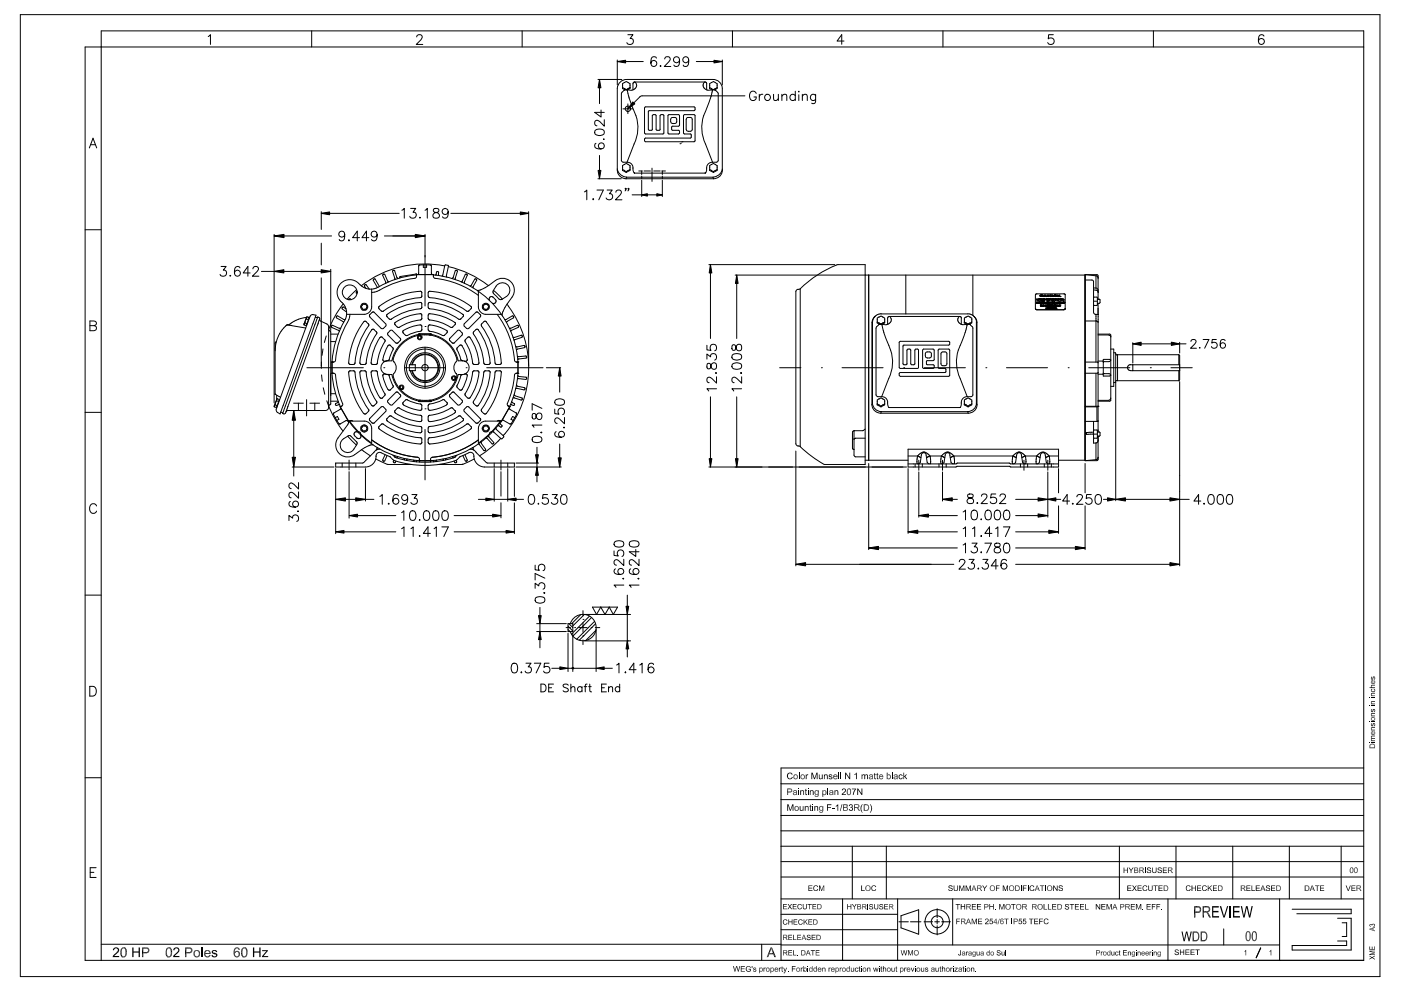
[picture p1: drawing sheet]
<svg xmlns="http://www.w3.org/2000/svg" width="420mm" height="297mm" viewBox="0 0 420 297" stroke-linecap="round" stroke-linejoin="round" font-family="sans-serif">
<g fill="none" stroke="#000" stroke-width=".3">
<path d="M6.1 4.4h407.8v288.3h-407.8zM62.4 11l.7-.6v2.9M93.5 9.3v4.8M125 11.1l.1-.4a.98 .98 0 0 1 1.4 0 .99 .99 0 0 1-.3 1.2l-1.4 1.4h2M156.6 9.3v4.8M185.1 18v7.5M185.1 18.4h7.8M188.3 10.4h1.5l-.8 1.1a.97 .97 0 0 1 .9 1.4 .97 .97 0 0 1-1.6 .3l-.3-.4M196.8 17.4a.83 .83 0 0 0-.8-.4 .83 .83 0 0 0-.7 .6 1.75 1.75 0 0 0 .7 2.3 .9 .9 0 0 0 1-.8 .9 .9 0 0 0-.8-1 .9 .9 0 0 0-1 .9M198.1 19.6l.1 .2-.1 .1zM199.3 17.7l.3-.6 .8-.1 .5 .3 .1 .6-1.8 2h2M203.8 18a.91 .91 0 0 1-1.3 .7 .91 .91 0 0 1-.3-1.4 .91 .91 0 0 1 1.5 .1 2.7 2.7 0 0 1-.3 2.4 .9 .9 0 0 1-1.3-.3"/>
<path d="M206.5 18a.89 .89 0 0 1-1.2 .7 .89 .89 0 0 1-.3-1.4 .89 .89 0 0 1 1.4 .1 2.7 2.7 0 0 1-.3 2.4 .85 .85 0 0 1-1.2-.3M208.8 18.4h7.8M216.6 18v7.5M219.7 9.3v4.8M253.1 12.3h-2.1l1.4-1.9v2.9M282.8 9.3v4.8M315.9 10.4h-1.4l-.1 1.3a1.02 1.02 0 0 1 1.5 0 1.02 1.02 0 0 1-.2 1.5 1.02 1.02 0 0 1-1.5-.4M345.9 9.3v4.8M379.1 10.8a.83 .83 0 0 0-.9-.4 .83 .83 0 0 0-.7 .6 1.75 1.75 0 0 0 .7 2.3 .9 .9 0 0 0 1-.8 .9 .9 0 0 0-.8-1 .9 .9 0 0 0-1 .8M409 14.1h-383.5v273.8h383.5v-278.6h-378.6v278.6M178.5 39.1a1.85 1.85 0 0 1 2.7 .4v.3a1.56 1.56 0 0 1-2.3 .7 .93 .93 0 0 1-.4-1.4zM179.3 23.8h7.2"/>
<path d="M179.8 23.8v7.3M180.3 33v2.1l-1.9-1.4h2.8M181.2 35.9v1.9l-1.3-1.4a.94 .94 0 0 0-1.4-.1 1 1 0 0 0 .1 1.3l.4 .1M186.7 26.3v.2l.8 .5M186.7 26.3l.5 .2M186.8 32.6h2.9M187.1 27.1l-.7 1v20l.5 .5h1.1M187.2 24.7a.92 .92 0 0 0-.5 1.2v.4M187.2 26.5h.1M187.2 24.8l.6-.3 1.1 .6M187.2 26.6l.6 .3M187.3 24.7h-.1"/>
<path d="M187.5 26.9l-.4 .2M187.8 26.9h-.3M187.8 26.9h.2M187.8 26.9h.1M188 26.9h.1M188 26.9l.2 .8a29.3 29.3 0 0 0 2.5 7 11.1 11.1 0 0 1-.5 8.5l-2.2 5.4M188.3 31.1v3M188.9 26.3l-1.1 .6M188.9 26.3v.2l-.7 .5M188.9 25.1v1.2M190.3 24.6l.5 .6M190.3 24.6h21.1"/>
<path d="M190.4 24.6l-.5 .4-.1 2M190.9 25.2a1.65 1.65 0 0 1-2.3 1.8l-.8-.1M193.4 32.2l.2-.2h14.6l.2 .3v.6l-.2 .3h-13.6l-.2 .3 .1 5.5 .8 .1 .3-.2v-4.2l.4-.3h.6l.2 .3v4.3h1.1l.1-4.3 .3-.3h.5l.3 .3v5.2l-.3 .3h-5.2l-.3-.3zM200.4 34.5l3.1-.1 .2 .1v3.2l-2.1 .1-.2 .3 .1 .9 2.1 .1 .2 .3-.2 .7-3 .1-.2-.2zM206 35.4l1.2-.2 .4 .4v3.3l-.4 .4h-.9l-.5-.4v-3.1zM211.4 24.6a1.43 1.43 0 0 0-.3 1.7 1.43 1.43 0 0 0 1.6 .7l1.2-.1M211.4 24.6l.5 .4v2M212.8 26.3v.2l.8 .5M213.4 24.7a.92 .92 0 0 0-.6 1.2v.4l.6 .2M213.4 26.5h.1M213.4 24.8l.6-.3 1.1 .6M213.4 26.6l.5 .3"/>
<path d="M213.4 24.7h.1M213.8 26.9l-1.4 4.4a14.5 14.5 0 0 0-1.7 9.1l.5 1.9 2.5 6.3M213.8 26.9h.1M213.9 26.9h-.1M213.9 26.9h.1M214 26.9h.2M214.2 26.9l.3 .1M214.5 27h.1M214.5 26.6l-.5 .3M214.5 26.6l.6-.3v.2l-.8 .5M214.5 26.5v.1M214.5 27l.1 .1"/>
<path d="M214.6 27.1l.8 1v20l-.6 .5h-1.1M214.6 27.1h.1M215.1 25.1v1.2M223.4 28.7h-31.1l-4 3.9M226.8 28a1.02 1.02 0 0 0-1.2-.7 1.02 1.02 0 0 0-.8 1.1v.7a1 1 0 0 0 1 1 1 1 0 0 0 1-1h-.7M227.7 28.3v1.8M228.8 28.3a.87 .87 0 0 0-1.1 .8M232 28.3l.1 1.7 .6 .1 .7-.5M233.4 28.3v1.8M234.5 28.8l.7-.5 .6 .1 .2 1.7M234.5 28.3v1.8M238.5 28.6a.9 .9 0 0 0-1.3-.1 .9 .9 0 0 0 0 1.4 .9 .9 0 0 0 1.3-.2"/>
<path d="M238.5 27.3v2.8M239.6 27.3v.3zM239.6 28.4v1.7M240.6 28.8l.7-.5 .6 .1 .2 1.7M240.6 28.3v1.8M244.6 28.3l-.1 2.5-.4 .3-.7-.2M244.6 28.6a.88 .88 0 0 0-1.3-.1 .88 .88 0 0 0 0 1.3 .88 .88 0 0 0 1.3-.1M26.8 44.4l1.1-3 1.1 3M27.2 43.4h1.4M175.3 57.5l.7-.5v2.9M177.8 59.7h.3l-.2 .2zM178.7 43a.85 .85 0 0 0-.4 .8 .85 .85 0 0 0 .6 .7 1.63 1.63 0 0 0 2.3-.7 .91 .91 0 0 0-.8-1 .91 .91 0 0 0-1 .9 .91 .91 0 0 0 .9 .9"/>
<path d="M179 57h1.9l-1.3 2.9M179.3 53.6h7M179.8 46.6v7M181.1 41.6v.3zM182.1 57h1.5l-.8 1.1a.98 .98 0 0 1 .7 1.5 .98 .98 0 0 1-1.7-.3M184.7 57.6l.1-.4a.98 .98 0 0 1 1.4 0 .95 .95 0 0 1-.3 1.3l-1.3 1.4h1.9M185.1 50.6a3.1 3.1 0 0 0 2.8 2.5M186.7 50.8v.3l1.1 .6M186.7 50.8l.6 .3M187.2 51.1l.6 .4M187.3 49.3a1.03 1.03 0 0 0-.6 1.4v.1M187.7 56.5h-.2h.2l-.2 .7"/>
<path d="M187.7 53.6a2.62 2.62 0 0 1-2.6-2.5v-24.7a2.83 2.83 0 0 1 2.8-2.6h25.9a2.76 2.76 0 0 1 2.8 2.6v24.7a2.55 2.55 0 0 1-2.6 2.5M187.7 53.6h26.3M187.8 51.5v.2M187.9 53.1h25.9M187.9 53.1l-.2 .5M188 48.6a1.9 1.9 0 0 1 1.9 2.5l.4 .8h21.2l.3-.4a2.64 2.64 0 0 1 1.4-2.8l.5-.1M188.4 49.3l.5 .3v1.2M188.4 51.1l-.6 .3M188.4 49.3l-.6-.3-.6 .3M188.6 56.5h-.3h.3l-.3 .7M188.9 50.8v.3l-1.1 .6M188.9 50.8l-.5 .3"/>
<path d="M189.6 58.4h9M191.6 51.3h1.1M192.4 51.3v1M192.4 52.8v.8M192.4 54v4.9M193.1 51.3h2M193.4 41.5l13.7-.2 .2-.1-.2-1h-1.8l-.3-.3v-5.2l.3-.3 3.1 .1v7.7l-.1 .2-14.7 .1-.3-.3zM195.5 50.4v4M196 51.3h2M198.5 51.3h1.1M198.6 51.3v1M198.6 52.8v.8"/>
<path d="M198.6 54v4.9M203.9 43.1h.1M204.3 42.9h.1M204.5 42.5h.1M212.8 50.8v.3l1.2 .6M213.4 51.1h.1M213.4 49.3a.92 .92 0 0 0-.6 1.2v.3l.6 .3M213.4 51.1l.6 .4M213.4 49.3h.1M213.8 53.1l.2 .5M214 51.5v.2M214.5 51.1l-.5 .3"/>
<path d="M214.5 49.3h.1M214.5 49.3l-.5-.3-.6 .3M214.5 51.1l.6-.3v.3l-1.1 .6M214.5 49.3l.6 .3M214.5 51.1h.1M215.1 49.6v1.2M216.6 50.6a3 3 0 0 1-2.8 2.5M25.5 68.9h4.9M66.3 79.9h1.5l-.8 1.1a.98 .98 0 0 1 .9 1.3 .98 .98 0 0 1-1.6 .4l-.3-.5M82.2 70.7h17.2M82.2 70.3v50.5M96.4 64h23.3"/>
<path d="M96.4 63.4v5.4M96.4 72.9v6.5M103.4 70.3a.89 .89 0 0 1-1.3 .7 .89 .89 0 0 1-.3-1.4 .89 .89 0 0 1 1.5 .1 2.77 2.77 0 0 1-.3 2.3 .84 .84 0 0 1-1.3-.2M104.5 72h.3l-.2 .2zM107.8 71.2h-2.1l1.4-1.9v2.9M110.6 71.2h-2.1l1.4-1.9v2.9M113.1 70.3a.91 .91 0 0 1-1.2 .8 .91 .91 0 0 1-.4-1.4 .91 .91 0 0 1 1.4 0 1.95 1.95 0 0 1-.6 2.5l-.7-.2-.2-.2M115.3 70.7h12.2M120.5 63l.7-.5v2.9M123.1 62.5h1.6l-.8 1.1a.93 .93 0 0 1 1 1.1 .93 .93 0 0 1-1.3 .7l-.5-.1-.2-.5M125.8 65.3h.3zM125.9 79.4l-.3 .3-.2 2.5"/>
<path d="M127 79.4h-1.1M127 79.4v.7h.9v-.7M127 79.4h.9M127.5 63l.6-.5v2.9M127.5 70.3v21.4M127.9 79.4h1.1M129.1 79.4l.3 .3v2.1l.2 .5M130.1 62.6a.6 .6 0 0 0 .3 1 1.04 1.04 0 0 1 1.1 .4 1.04 1.04 0 0 1 0 1.3l-1 .1-.5-.3a1.07 1.07 0 0 1 .1-1.1 1.07 1.07 0 0 1 1.1-.4 .6 .6 0 0 0 .3-1l-.4-.1zM133.3 79.7a30.9 30.9 0 0 0-25 6M134.4 63.4a.91 .91 0 0 1-1.3 .8 .91 .91 0 0 1-.3-1.4 .91 .91 0 0 1 1.5 .1 2.65 2.65 0 0 1-.3 2.4 .9 .9 0 0 1-1.3-.3M134.5 79.9a30 30 0 0 1 12 5.7M135.2 64h23.3"/>
<path d="M158.5 63.4v46.3M212.6 79.3h37.8M213.1 79.3v22.2M27 97.6l1.6 .1a.75 .75 0 0 1 0 1.3l-1.6 .1v-2.9h1.2l.6 .3a.61 .61 0 0 1-.2 .9l-.4 .2M68.9 82.7h.3zM72 80.3a.83 .83 0 0 0-.8-.4 .83 .83 0 0 0-.8 .5 1.75 1.75 0 0 0 .7 2.4 .9 .9 0 0 0 1-.8 .9 .9 0 0 0-.8-1 .9 .9 0 0 0-1 .8M75 81.8h-2.1l1.4-1.9v2.9M75.9 80.6l.1-.4 .4-.3h.6l.5 .5-.4 1-1.4 1.4h1.9M78.4 81.4h20.8M83.9 99.9a10.7 10.7 0 0 0-1.4 5.2M86.1 97.4l-1.2 1.1-1 1.4M86.1 97.4l1.4 .2"/>
<path d="M86.1 97.4h.1M87.5 97.6l4.2 .7M91.2 97.1v.3M91.2 97v.1M91.4 96.8l-.2 .3M91.4 96.8l.7 .2M91.9 95.2l-.7 1.9M91.9 95.2v.4l.6 .2M91.9 95.6l-.5 1.2M91.9 95.2a9.8 9.8 0 0 0-5.3 2.2M91.9 95.2h.1M91.9 95.1v.1"/>
<path d="M91.9 97.4h.1M91.9 95.1l.8 .1-.2 .6M92.1 97l-.3 .6-.6-.2v-.3M92.1 94.9l-.2 .3M92.5 95.1h.4M92.5 95.8l-.4 1.2M92.6 95.5h.1M93.1 94.6l.5-.3 1.2 .2-10.8 29.5-.8-.4a2.06 2.06 0 0 1 .2-2.4zM94.6 95.1l.6 .1M95.2 97.6l-8.9 24.3M95.9 95.7l-.7 1.9M95.9 95.7h.1"/>
<path d="M96.4 83.3v26.4M98.6 98.7l.6 .9v21.4l-.6 .8M99.2 80.7v18.3M99.5 97.7l-.1 .1M100.9 94.9h.1M101.5 99l.3 .3M101.7 98.4l-2-.9-.2 .1v.6l2 .8M102.2 98.4h-.4M102.9 91.1a31.5 31.5 0 0 0-4.3 7.7M103.1 95.8l-1.9-1.1-.4 .3 .1 .3 2 1.1 .1 .3M103.1 95.8h.4M103.7 92.6l-.7-.6-.5 .4 1.4 1.1"/>
<path d="M104.7 89.7l-.1 .1 .4-.3 .3 .3M104.7 89.6v.1M104.9 94.2l-.2 1.3a31.5 31.5 0 0 0-4.2 12.8l-.6 .2M106.9 86.9l-2.8 2.8M107 87.4h-.1M107 87.4l-.2 .3 .3 .3M107 87.4h.1M108 85.4a3.9 3.9 0 0 0-6-.2 3.9 3.9 0 0 0 .9 5.9 4.4 4.4 0 0 1 .5 5 28.4 28.4 0 0 0-3.8 12.4M108.6 91.6a.76 .76 0 0 0 .6 1.1M108.6 91.5v.1M109.1 96.5a21.4 21.4 0 0 0-4.4 12.5l1.3 .2M109.1 96.5l.6-.2 .7 .8"/>
<path d="M109.2 92.7h.1M109.2 91.2h.1M109.2 91.2h-.4l-.2 .3M109.3 91.2a.77 .77 0 0 1 .6 1.1M109.8 86.5l-.5-.9 .3-.3 1.1 1.4M109.9 92.3l-.2 .4h-.4M109.9 92.3h.1M110.5 97.1h.1M110.5 97.7a24.9 24.9 0 0 0-4.2 11.4l-.3 .1M110.5 97.1v.6M110.9 95v-.7l.8-.7 .4-.1 3.6 3.7 .1 .4-.9 .9-.6-.1-3.4-3.4M111.5 86.7v5.3a2.28 2.28 0 0 1-2.3 2.2h-5.3"/>
<path d="M111.5 87.7l1.3-.3a32.3 32.3 0 0 1 11.9-4.1l.3-1h4.9l.3 1a27.8 27.8 0 0 1 13.3 5.2M112.2 98.8l.7 .7M112.2 83.6l-.1 .1M112.2 98.8l-.4-.1a16.7 16.7 0 0 0-3.9 10M112.9 99.5h.1M112.9 99.5l.1 .2a22.8 22.8 0 0 0-3.4 9.4l-1.2 .1-.5-.5M113.8 91.8l-.2 .4 .1 .3M113.8 85.9l-1.3-2.3h-.3l-.3 .4 1.3 2.2M115 82.2h-.1M116.1 94.9h.1M116.1 94.9l.8 .8h.5M116.2 94.2l-.2 .3 .1 .4"/>
<path d="M116.2 84.2l-.8-2h-.5l-.1 .3 .9 2.4M116.3 84.2l.3 .3M117.4 95.6v.1M117.9 81.1h.1M118.4 83.4v.4M118.5 97.3h.1M118.5 97.4l.6 .6M118.6 96.6l-.2 .3 .1 .4M119 83.2l-.7-2.1-.2-.1-.4 .4 .7 2M119 83.2l.3 .3M119.2 98l.6 .1M119.9 83.1h.1"/>
<path d="M119.9 83.1v.2M124.7 82.2l-4.6 .7-.2 .2M124.8 82.1l.2 .1M124.8 82.1h.1M124.9 82.4a35.2 35.2 0 0 0-12.7 4.2 4.5 4.5 0 0 1-4.2-1.2M124.9 82.4v.3M124.9 82.4h.1M124.9 82.3l.1 .1M125 82.3l5 .1M125 82.3l-.1 .1M125 82.2v.1M125 82.3h.1"/>
<path d="M125.4 82.2l-.1 .1M126 87.3a22.6 22.6 0 0 0-12.3 4.5M126 87.3l.4 .1 .1 .4M126.1 92.6a17.5 17.5 0 0 0-8.8 3.1M126.1 95.9a13.9 13.9 0 0 0-6.3 2.2M126.5 87.8v.9M126.5 91.2v.9M126.5 94.5v.9M126.5 97.9v.9M126.5 95.5l-.4 .4M126.5 98.8l-.4 .5M126.5 88.7l-.1 .4a24.3 24.3 0 0 0-11.8 4.2l-.9-.7"/>
<path d="M126.5 91.1l-.3-.4a18.7 18.7 0 0 0-10.1 3.5M126.5 97.9l-.1-.4a8.8 8.8 0 0 0-5.6 1.8l.8 1.2 .4 .1 2.4-1 1.7-.3M126.5 98.8h.1M126.5 95.4v.1M126.5 94.5l-.4-.5a15.8 15.8 0 0 0-7.5 2.6M126.5 92.1l-.4 .4M127.5 97.9h.1M128.4 94.5l.1 1.1 .3 .3a13.8 13.8 0 0 1 6.3 2.2M128.4 97.9l.1 1 .3 .4M128.4 97.9l.2-.4a9 9 0 0 1 5.5 1.8v.4l-.8 .8h-.5M128.4 94.5l.4-.5a15.6 15.6 0 0 1 7.6 2.6M128.8 99.3h.1"/>
<path d="M128.8 99.3l2.3 .5 1.6 .8M128.9 92.6a17.1 17.1 0 0 1 8.6 3.1M128.9 92.5l-.5-.4v-1.1l.3-.3a18.3 18.3 0 0 1 10.1 3.5M128.9 87.3a22.6 22.6 0 0 1 12.3 4.5M128.9 87.3l-.5 .5 .2 1.3a24 24 0 0 1 11.7 4.2l.3-.1M130 82.3v.1M130 82.4a27.9 27.9 0 0 1 25.3 26.1M130 82.4h.1M130 82.4v.3M130.6 82.4l.5-1 .5 .2v1M133.9 82.7l.6-3-.9-.3-1 3.3M133.9 82.6l.1 .4"/>
<path d="M135.8 98l-.6 .1M135.9 83.2l-.3 .3M136.4 96.6h.1M136.4 96.6l.2 .4-.2 .3M136.4 97.4l-.6 .6M136.5 83.5l.1 .3M136.5 83.4v.1M136.8 81l.4 .3-.7 2.1M136.8 81l-.3 .2-.6 2M136.9 81.1h.1M138.2 95.6h-.6M138.2 95.6h.1"/>
<path d="M138.6 84.2l1-2 .5 .1-.8 2.6M138.7 84.2l-.3 .3M138.8 94.2h.1M138.8 94.2l.2 .4-.2 .3M138.8 94.9l-.6 .7M139.9 82.2h.1M140.6 93.2h.1M141 85.8l1.4-2.1 .3-.1 .3 .3-1.1 2.4M141.2 91.8l.2 .4-.2 .3M141.2 92.6l-.6 .6M142.1 99.5l-.1 .6M142.7 98.8l-.7 .7"/>
<path d="M142.7 98.8l.4-.1 .4 .2M142.7 98.8h.1M142.7 83.6l.1 .1M143.4 87.3l.1 4.7a2.29 2.29 0 0 0 2.2 2.2l4.7 .1M143.4 98.9a19 19 0 0 1 3.6 9.8M144 86.9l-.9 .2M144 95l.1-.7-.9-.8-.4 .1-3.6 3.5v.7l.7 .6 .5 .1 3.6-3.5M144.4 97.7v-.6l1.1-.8a20.2 20.2 0 0 1 4.8 12.4M144.4 97.7h.1M144.4 97.7a22.6 22.6 0 0 1 4.2 11.4l.3 .1M145 91.6a.77 .77 0 0 0 .3 1.1 .77 .77 0 0 0 1.1-.4M145.1 91.5a.77 .77 0 0 1 1.1-.2 .77 .77 0 0 1 .2 1"/>
<path d="M145.1 91.5l-.1 .1M146.4 92.3h.1M146.6 85.5a5.8 5.8 0 0 1 4.4-2.1 3.6 3.6 0 0 1 2.5 5.7l-2.1 3.1-.7 1.5-.1 .8M146.6 85.5l-2.6 1.4M147.8 89a.73 .73 0 0 0-.9 .1 .73 .73 0 0 0-.1 .9M147.8 89l.1 .1M147.9 89.1l.6 .7M148 87l2.7 2.6M148.6 89.8a.74 .74 0 0 1 0 .9 .74 .74 0 0 1-.9 .2M149.1 94.2a27.3 27.3 0 0 1 5.3 14.1l.5 .2M149.6 89.6l-.9-1a1.23 1.23 0 0 1-.8-1.4l.9-1.4a2.24 2.24 0 0 1 3.4-.4 2.24 2.24 0 0 1-.4 3.5l-1.3 .8M149.6 89.6l.5 .2 .4-.1"/>
<path d="M151.8 95.8l1.8-1.1 .5 .3-2.2 1.7M151.8 95.8h-.4M152 91.2a30.8 30.8 0 0 1-1 39.3M152.8 98.4h.4M153.2 98.4l2-.9 .3 .4-2.1 1.1M153.5 99l-.3 .3M154 94.9h.1M155.4 97.7v.1M220.5 82.5h104.9M220.9 82.5v19M240 86.6a31.5 31.5 0 0 1 11.3-7.3h8.2v59.9h-12.3l-3.8-2.4-3.4-2.9M240 86.6a1.44 1.44 0 0 0-1.3 .8v45.6l.4 .6 .9 .3"/>
<path d="M240 86.6v47.3M260.5 82.5v55.5M262.3 94.9l-.5 .7-.3 1.1v24.7M262.3 94.9l-.4 .7-.2 1v24.3M263.1 96.6v.2l.7 .4M263.1 96.5l.5 .3M263.6 95a.92 .92 0 0 0-.5 1.2v.3M263.6 96.8h.1M263.6 96.8l.6 .4M263.6 95h.1M264.2 97.1l-.7 .2-.8 1.1v19.9l.6 .6h1.1M264.2 97.1h.1"/>
<path d="M264.2 97.1l.2 .1M264.3 94.1h25.9l1.1 .2 .8 .6M264.3 94.1l-1.1 .2-.8 .6M264.4 97.2h.1M264.4 97.2l.7 2.5M264.7 96.8l-.5 .3M264.7 95h.1M264.7 95l-.5-.3-.6 .3M264.8 95l.5 .3v1.2M264.8 96.8h-.1M265 99.7l.6 1.6a15.7 15.7 0 0 1 1.9 9.4l-3.1 8.2M265.3 96.6v.2l-.8 .4"/>
<path d="M265.3 96.6l-.5 .2M266.2 95.4v1.8M266.7 94.9a1.51 1.51 0 0 1 .2 1.9 1.51 1.51 0 0 1-1.9 .5l-.8-.2M266.7 94.9h21.1M266.7 94.9l-.4 .1-.1 .4M271.7 82.5v11.6M287.8 94.9a1.43 1.43 0 0 0-.3 1.7 1.43 1.43 0 0 0 1.6 .7l1.2-.2M287.8 94.9l.4 .1 .1 .4M288.3 95.4v1.8M289.2 96.6v.2l.7 .4M289.2 96.5l.6 .3M289.4 99.7l-.5 1.6a15 15 0 0 0-1.9 9.4l.6 1.8 2.5 6.4"/>
<path d="M289.7 95l.6-.3 1.1 .6v1.2M289.7 96.8l.6 .4M289.7 95a.92 .92 0 0 0-.5 1.2v.3M289.8 95h-.1M290.2 97.2l-.7 2.5M290.2 97.2h.1M290.3 97.1h.1M290.3 97.1l-.1 .1M290.4 97.1l.6 .3M290.9 96.8l-.6 .3M291 97.4l.8 1v19.9l-.3 .5-1.4 .1M291.4 96.6l-.5 .2"/>
<path d="M291.4 96.6v.2l-.7 .4M291.8 82.5v12.1M292.1 94.9a2.27 2.27 0 0 1 .9 1.8v24.7M292.1 94.9l.5 .7 .2 .7v24.6M310.5 88.4v4.2M310.5 92.5l.1 .1M310.5 88.3l.5-.2h8.1l.4 .3M310.5 88.3v.1M310.5 92.6l.1 .1M310.6 92.6v.1M310.6 92.7l.4 .1M310.9 90.9h.1"/>
<path d="M310.9 90.7v.2M310.9 90.7l.1 .2M310.9 90.5l-.1 .4M310.9 90.5h.1M310.9 90.5l.2 .3M310.9 90.6v.1M310.9 89.9h.1M310.9 89.9h.2M311 92.8h8M311 89.9l-.1-.3v.3M311 90.9h.1M311.1 90.9h.1"/>
<path d="M311.1 89.9h.1M311.2 90.7l-.1 .2M311.2 90.7v.2M311.2 90.5l-.1 .3M311.2 90.5h.1M311.2 90.6v.1M311.2 90.5l.1 .4M311.2 90.9h.1M311.3 90.9h.1M311.3 89.9h.1M311.3 89.6h.1M311.3 89.6v.3"/>
<path d="M311.4 90.7h.1M311.4 90.7l.1 .1M311.5 90.8h.1M311.5 90.7h.1M311.5 89.9h.1M311.5 90.6v.1M311.5 90.7v.1M311.5 90.8l.1 .1M311.5 90.6l-.1 .1M311.5 90.6h.1M311.5 89.7h.2M311.5 89.6h.2"/>
<path d="M311.6 90.6h-.1M311.6 90.9h.1M311.6 90.5l-.1 .1M311.6 90.6h.1M311.6 90.8h.1M311.6 90.5h.1M311.6 90.5l.2 .1M311.7 90.6h.1M311.7 90.6h-.1M311.7 89.8h.1M311.7 89.6h.1M311.7 89.6h-.2v.3"/>
<path d="M311.7 90.9h.1M311.8 90.8l-.1 .1M311.8 90.6h.1M311.8 90.6l.1 .1M311.8 90.8h-.1M311.8 90.6v.1M311.8 90.7v.1M311.8 90.8h.1M311.8 90.7h.1M311.8 89.6h.1M311.8 89.6h.2M311.9 90.7l-.1 .1"/>
<path d="M311.9 90.7h.1M311.9 89.9h.1M311.9 88.6v.1M311.9 89.6v.3M311.9 88.7h.1M312 89.9h.1M312 89.6v.3M312 88.7v.1M312 88.6l.1 .1M312 91.4h.1M312 90.6h.1M312 88.8h.1"/>
<path d="M312 91.4h.2M312 88.6h.1M312 89.6h.1M312.1 88.7l.1 .1M312.1 90.9h.1M312.1 91.8h.1M312.1 90.6v.3M312.1 91.4v.4M312.1 88.8l.2 .1M312.1 88.4l-.2 .2M312.1 88.8l.1 .1M312.1 88.5l-.1 .1"/>
<path d="M312.2 89.6v.3M312.2 89.6h.1M312.2 88.5h-.1M312.2 91.4h.1M312.2 90.6h.1M312.2 89.9h.1M312.2 90.5l-.2 .1M312.2 88.8h.1M312.3 90.7h.1M312.3 88.9h.1M312.3 88.5h.1M312.3 88.5h-.1"/>
<path d="M312.3 90.7l.1 .1M312.4 90.8h.1M312.4 91.8h.1M312.4 89.9h.1M312.4 89.6h.1M312.4 89.6l.2 .2M312.4 91.8v-.4v.4M312.4 89.6v.3M312.4 90.7h.1M312.4 90.6v.1M312.4 90.7v.1M312.4 90.8l.1 .1"/>
<path d="M312.4 90.6l-.1 .1M312.4 88.5h.1M312.4 90.6h.1M312.4 88.8h-.1M312.4 89.9v-.2l.3 .2M312.4 91.6h.2M312.4 88.9h-.1M312.5 90.6h-.1M312.5 90.5l-.1 .1M312.5 90.6h.1M312.5 90.9h.1M312.5 90.8h.1"/>
<path d="M312.5 88.8h-.1M312.5 90.5h.1M312.5 90.5l.2 .1M312.6 90.6h.1M312.6 88.4h-.5M312.6 88.4l.1 .1M312.6 91.8h.1M312.6 88.8h.1M312.6 88.5h.1M312.6 91.8v-.4v.4M312.6 90.9h-.1M312.6 88.7l-.1 .1"/>
<path d="M312.6 89.6l.1 .3M312.6 89.6h.1M312.7 90.8l-.1 .1M312.7 90.6h.1M312.7 88.5h-.1M312.7 89.9h.1M312.7 88.8h.1M312.7 88.5h.1M312.7 90.6l.1 .1M312.7 88.8l-.3 .1M312.7 90.8h-.1M312.7 90.6v.1"/>
<path d="M312.7 90.7v.1M312.7 90.7h.1M312.7 90.8h.1M312.8 90.7h.1M312.8 90.7h-.1M312.8 91.8h.1M312.8 91.8h.3M312.8 89.7v.1M312.9 89.7v.1M312.9 89.8h.1M312.9 89.9h.1M312.9 91.6h.2"/>
<path d="M312.9 91.7l.2 .1M312.9 89.8l.1 .1M312.9 89.7h.1M312.9 90.9h.1M313 89.9h.1M313 89.8l.1 .1M313 89.6l-.1 .1M313 88.9h.1M313 90.5h.1M313 90.7l.1 .2M313 90.6h.1M313 90.6l-.1 .3"/>
<path d="M313 89.6h.1M313.1 90.5h.1M313.1 91.4h.1M313.1 91.8h.1M313.1 91.6h.1M313.1 89.9h.1M313.1 88.9h.1M313.1 91.4l-.2 .1M313.1 91.4h-.3v.4M313.1 89.6h.1M313.1 89.6h-.1M313.1 90.7h-.1"/>
<path d="M313.1 90.9h.1M313.1 89.8h.1M313.1 89.8h.2M313.1 90.7h.1M313.1 90.6h.1M313.1 90.5l.1 .1M313.1 90.6v.1M313.2 90.6h.1M313.2 90.7h-.1M313.2 89.6h.1M313.2 89.9h-.1M313.2 90.7h.1"/>
<path d="M313.2 88.7l-.1 .2M313.2 88.7h.1M313.2 88.7h.3M313.2 89.8l-.1 .1M313.2 89.6v.1M313.2 89.9h.1M313.2 89.7h.1M313.2 89.8h.1M313.2 89.8v.1M313.3 89.8h.1M313.3 89.8h-.1M313.3 89.7v.1"/>
<path d="M313.4 88.4h.1M313.4 88.4l-.4 .5M313.4 88.5l.1 .2-.1-.2M313.4 88.5l-.2 .2 .2-.2M313.4 88.4l.3 .5M313.4 88.5h.1M313.5 91.8h.1M313.5 91.5v.3M313.5 91.5l.2 .3M313.5 88.7l.1 .2M313.5 91.4v.4M313.5 91.4h.1"/>
<path d="M313.5 91.4l.2 .3 .1-.3M313.5 91.5h.1M313.5 88.7h.1M313.6 90.9h.1M313.6 90.8v.1M313.6 90.8h.1M313.6 88.9h.1M313.6 90.8h.2M313.7 91.8h.1M313.7 92.4h.1M313.7 89.9h.1M313.7 89.8h.1"/>
<path d="M313.7 92.3v.1M313.7 90.5h.1M313.7 90.5l.2 .4M313.7 90.5l-.1 .4M313.7 90.6h.1M313.7 88.9h.1M313.7 92.3h.1M313.7 89.6v.3M313.8 92.7h.1M313.8 89.6h.1M313.8 92.3v.4M313.8 89.6l-.1 .3"/>
<path d="M313.8 89.7h.1M313.8 91.5l-.1 .3M313.8 91.5l.1 .3M313.8 90.8l.1 .1M313.8 91.5h.1M313.8 90.8h.1M313.8 91.4h.1M313.9 91.4v.4M313.9 91.8h.1M313.9 90.9h.1M313.9 89.8h.1M313.9 89.7h-.1"/>
<path d="M313.9 89.6h.1M313.9 89.7h.1M313.9 89.6v.1M314 92.7h.1M314 92.4h.1M314 88.8h.1M314 88.7h.1M314 92.7h.3M314.1 88.7h.1M314.1 88.7v.1M314.1 88.8h.1M314.1 92.4h.1"/>
<path d="M314.1 91.6h.1M314.1 90.9h.1M314.1 91.6v.1M314.1 92.3h.1M314.1 91.7h.1M314.1 89.9h.1M314.1 89.6h.1M314.1 92.6l.2 .1M314.1 88.7l-.1-.3v.3M314.1 89.6v.3M314.1 90.6v.3M314.1 92.3v.1"/>
<path d="M314.1 91.5v.1M314.1 88.7l.1 .1M314.1 91.6l.1 .1M314.2 88.8l.1 .1M314.2 88.8h.1M314.2 92.3h-.1M314.2 91.5h-.1M314.2 89.8l.1 .1M314.2 89.8h.1M314.2 92.3v.1M314.2 91.7h.1M314.2 92.3h.1"/>
<path d="M314.2 90.5h.1M314.2 89.6h.1M314.2 91.4v.1M314.2 92.5l-.1 .1M314.2 90.7l.1 .2M314.2 92.5l-.2 .2M314.2 92.5h.1M314.2 90.6h.1M314.2 90.6l-.1 .3M314.2 89.7l-.1 .1M314.2 91.4l-.1 .2M314.2 91.4h.1"/>
<path d="M314.2 92.3l.1 .1M314.2 90.7h.1M314.3 92.4l-.1 .1M314.3 92.3v.1M314.3 89.7h-.1M314.3 90.7h-.1M314.3 92.5h-.1M314.3 92.4h.1M314.3 92.3h.1M314.3 91.4h-.1M314.3 90.5h.1M314.3 91.7h.1"/>
<path d="M314.3 89.6h.1M314.3 89.7h.1M314.3 92.7h.1M314.3 91.8h.1M314.3 91.4h.1M314.3 90.9h.1M314.3 89.9h.1M314.3 88.9h.1M314.3 90.7h.1M314.3 90.6h.1M314.3 92.4v.1M314.3 90.6v.1"/>
<path d="M314.3 89.6v.1M314.3 91.4l.1 .1M314.4 91.4l.1 .1M314.4 91.4v.1M314.4 91.7h-.1M314.4 92.7h.1M314.4 92.7h.3M314.4 91.5h.1M314.4 88.9h-.1M314.4 91.6v.1M314.4 88.8l-.1 .1M314.4 91.7h.1"/>
<path d="M314.4 88.8h-.1M314.4 91.5l.1 .1M314.4 91.6h.1M314.5 92.4h.1M314.5 91.6h.1M314.5 91.6h-.1M314.5 91.7h-.1M314.5 91.5h.1M314.5 92.3v.1M314.5 88.8h-.1M314.5 91.6l-.1 .1M314.5 91.5v.1"/>
<path d="M314.5 88.7v.1M314.5 91.6v.1M314.5 90.9h.1M314.5 90.9h.2M314.5 88.4v.3M314.5 89.7v.1M314.5 88.4h.1M314.5 88.7h.1M314.5 92.3h.1M314.5 88.8l-.1 .1M314.5 89.8h.1M314.5 89.8l.1 .1"/>
<path d="M314.5 89.7h.1M314.5 90.7h.2M314.5 92.6l.2 .1M314.5 88.8h.1M314.5 89.7l.1 .1M314.6 92.3h-.1M314.6 89.7h-.1M314.6 89.6l-.1 .1M314.6 89.9h.1M314.6 88.7l-.1 .1M314.6 92.3h.1M314.6 92.5l-.2 .2"/>
<path d="M314.6 92.3v.1M314.6 89.7h.1M314.6 89.8l.1 .1M314.6 89.6v.1M314.6 89.6h.1M314.6 92.5l-.1 .1M314.6 92.5h.1M314.6 91.4h.1M314.6 91.4h.2M314.6 92.3l.1 .1M314.6 92.4v.1M314.7 92.5h-.1"/>
<path d="M314.7 92.4h.1M314.7 92.4h-.1M314.7 89.6h-.1M314.7 89.9h.1M314.7 92.5h.1M314.7 92.3h.1M314.7 92.4v.1M314.7 92.7h.1M314.7 91.8h.1M314.7 89.6h.1M314.7 91.4v.4M314.7 92.3v.1"/>
<path d="M314.7 90.9h.1M314.7 90.7h.1M314.7 90.6h.1M314.7 90.5h-.2v.4M314.8 89.6h.1M314.8 89.9h-.1M314.8 89.6v.1M314.8 89.8l-.1 .1M314.8 89.9h.1M314.8 92.7h.1M314.8 92.4h.2l-.2 .3M314.8 92.4h.1"/>
<path d="M314.8 91.4h.1M314.8 89.6l.1 .1M314.8 89.8h.1M314.8 89.7h.1M314.9 89.8l-.1 .1M314.9 89.7h.1M314.9 89.8h-.1M314.9 92.7h.1M314.9 89.7v.1M314.9 89.6v.1M314.9 89.8h.1M315 91.6h.1"/>
<path d="M315 91.6v.1M315 91.7h.1M315 91.5v.1M315 91.6l.1 .1M315 89.6l.2 .3M315 89.6h.1M315 88.9h.1M315 88.9l-.1-.5h.4l-.2 .5M315.1 91.5h-.1M315.1 91.7h.1M315.1 92.3l-.2 .4M315.1 92.3h.1"/>
<path d="M315.1 92.3l-.3 .1M315.1 91.4v.1M315.1 91.4l-.1 .2M315.1 90.9h.1M315.1 88.9h.1M315.1 91.4h.1M315.2 91.4h-.1M315.2 91.7h.1M315.2 91.8h.1M315.2 91.4h.1M315.2 90.9h.1M315.2 90.7h.1"/>
<path d="M315.2 90.6v.3M315.2 89.9h.1M315.2 92.6h.1M315.2 92.4h.1M315.2 91.4l.1 .1M315.2 92.5l.1 .1M315.2 92.5v.1M315.3 91.4l.1 .1M315.3 92.4h.1M315.3 91.4v.1M315.3 92.6h.1M315.3 91.7h-.1"/>
<path d="M315.3 92.5v.1M315.3 92.3v.1M315.3 91.5h.1M315.3 91.6v.1M315.3 91.7h.1M315.3 92.3h.1M315.3 91.5l.1 .1M315.3 92.7h.1M315.3 92.5h.1M315.3 90.7h.1M315.3 90.6h.1M315.3 90.5h-.2v.4"/>
<path d="M315.3 92.4v.1M315.3 91.6h.1M315.4 91.6h-.1M315.4 92.3h-.1M315.4 92.5h.1M315.4 91.7h-.1M315.4 91.5h.1M315.4 91.6l-.1 .1M315.4 92.3h.1M315.4 89.6l-.2 .3M315.4 91.6h.1M315.4 89.6h.1"/>
<path d="M315.4 91.6v.1M315.4 91.5v.1M315.4 92.4h.1M315.4 92.6h.1M315.4 92.3l.1 .1M315.5 92.4h.1M315.5 92.3h.1M315.5 92.6h-.1M315.5 92.5h.1M315.5 92.6h.1M315.5 90.7h.1M315.5 92.5v.1"/>
<path d="M315.5 90.7l.1 .1M315.5 90.7v.1M315.5 90.6v.1M315.5 90.8h.1M315.6 89.9h.1M315.6 89.6h.1M315.6 89.6v.3M315.6 90.7h.1M315.6 90.6v.1M315.6 90.7v.1M315.6 90.8v.1M315.6 90.6h-.1"/>
<path d="M315.6 90.6h.1M315.6 91.6h.1M315.6 91.6l.2 .2M315.6 91.8h.1M315.6 90.8l.1 .1M315.6 90.8h.1M315.6 92.6h.1M315.6 88.9h.1M315.6 91.4v.1M315.6 91.4v.4M315.6 88.4v.5M315.6 88.4h.1"/>
<path d="M315.6 90.9h.1M315.6 90.5v.1M315.6 91.4h.1M315.7 90.9h.1M315.7 92.5v.1M315.7 92.6h.1M315.7 92.5h.1M315.7 91.4h.1M315.7 90.6h-.1M315.7 90.6h.1M315.7 92.4v.1M315.7 90.8h.1"/>
<path d="M315.7 90.5h-.1M315.7 90.5h.1M315.7 90.5l.1 .1M315.7 89.9h.1M315.7 89.6h.1M315.7 91.5h.1M315.8 92.6h.1M315.8 91.4v.1M315.8 92.5h-.1M315.8 92.4h-.1M315.8 89.9h.1M315.8 89.6v.1"/>
<path d="M315.8 91.5h.1M315.8 92.7h.1M315.8 92.5h.1M315.8 91.8h.1M315.8 89.8l-.1 .1M315.8 89.7v.1M315.8 91.4h.1M315.8 91.6h-.1M315.8 92.4h.1M315.8 89.6h.1M315.8 90.6h.1M315.8 89.8h.1"/>
<path d="M315.8 90.8h-.1M315.8 89.7h.1M315.8 90.9h-.1M315.8 91.5v.1M315.8 90.8l-.1 .1M315.8 90.8h.1M315.8 92.3l-.1 .1M315.8 92.3h.1M315.9 89.6h-.1M315.9 92.4v.1M315.9 92.6h-.1M315.9 90.8h-.1"/>
<path d="M315.9 90.6v.1M315.9 89.9h.1M315.9 90.7v.1M315.9 89.8h.1M315.9 92.6h.1M315.9 92.5h.1M315.9 90.7h.1M315.9 89.6h.1M315.9 90.8l-.1 .1M315.9 89.8v.1M315.9 92.5v.1M315.9 89.7v.1"/>
<path d="M315.9 90.8h.1M316 89.8l-.1 .1M316 89.8h.1M316 92.6h.1M316 92.4h.1M316 88.7h.1M316 92.5v.1M316 92.5h.1M316.1 88.6v.1M316.1 92.4h.1M316.1 92.3v.1M316.1 92.6h.1"/>
<path d="M316.1 92.5h-.1M316.1 88.7l.3 .2M316.1 92.5v.1M316.1 92.3h.1M316.1 88.7l.1 .1M316.1 92.5h.1M316.1 90.9h.1M316.1 89.9h.1M316.1 90.7h.1M316.1 89.9v-.3v.3M316.1 88.6l.1 .1M316.1 88.6h.1"/>
<path d="M316.1 90.7l.2 .2M316.1 92.7h.1M316.2 92.3h-.1M316.2 92.6h.1M316.2 92.5h-.1M316.2 88.5l-.1 .1M316.2 92.3h.1M316.2 92.5h.1M316.2 90.5h.1M316.2 88.8h.1M316.2 91.6h.1M316.2 90.7l.1 .2"/>
<path d="M316.2 90.6h.1M316.2 90.6l-.1 .3M316.2 88.7l.3 .1M316.2 88.5l.7 .1M316.2 88.5h.1M316.2 92.4h.1M316.2 91.6l.1 .1M316.2 92.4l.1 .1M316.2 91.5v.1M316.2 92.3l.1 .1M316.2 90.7h.1M316.3 90.6h.1"/>
<path d="M316.3 88.5h-.1M316.3 92.5h.1M316.3 92.5v.1M316.3 90.5h.1M316.3 90.7h-.1M316.3 91.5v.1M316.3 92.4h-.1M316.3 92.6h.1M316.3 92.4h.1M316.3 90.9h.1M316.3 92.6h-.1M316.3 91.6v.1"/>
<path d="M316.3 92.3h.1M316.3 91.7h.1M316.3 91.4l-.1 .1M316.3 90.7h.1M316.3 91.5h.1M316.3 90.5v.1M316.3 89.7v.1M316.3 90.6v.1M316.3 89.7l.1 .2M316.3 91.4v.1M316.3 89.8h.1M316.3 88.5h.1"/>
<path d="M316.4 91.4h-.1M316.4 88.9h.1M316.4 91.7h.1M316.4 89.8l.1 .1M316.4 89.7v.1M316.4 89.7h.1M316.4 89.8h.1M316.4 89.9h.1M316.4 92.6h.1M316.4 91.8h.1M316.4 91.4h.1M316.4 91.4l-.1 .1"/>
<path d="M316.4 92.5v.1M316.4 89.6l-.1 .1M316.4 89.6v.1M316.4 92.4h.1M316.4 88.5h.1M316.4 92.5h.1M316.5 91.4h.1M316.5 92.4h.1M316.5 92.3v.1M316.5 88.4l.2 .1M316.5 88.4l-.2 .1M316.5 88.5l.3 .1"/>
<path d="M316.5 92.5h-.1M316.5 89.6h-.1M316.5 92.6h.1M316.5 92.3h.1M316.5 91.7h-.1M316.5 91.4l.1 .1M316.5 89.9h.1M316.5 92.5h.1M316.5 89.6h.1M316.6 92.3h-.1M316.6 91.7h-.1M316.6 91.5h.1"/>
<path d="M316.6 91.4v.1M316.6 89.6h.1M316.6 92.7h.1M316.6 92.5h.1M316.6 92.3v.1M316.6 92.3h.1M316.6 92.5h-.1M316.6 91.5v.1M316.6 89.9h-.1M316.6 91.6l-.1 .1M316.6 91.6h.1M316.6 92.6h.1"/>
<path d="M316.6 91.6v.1M316.6 89.9h.1M316.6 92.4h.1M316.6 89.6l.1 .1M316.6 92.4l.1 .1M316.6 89.8v.1M316.7 89.9h-.1M316.7 92.6h.1M316.7 92.4h.1M316.7 89.6h.1M316.7 92.5v.1M316.7 89.8h-.1"/>
<path d="M316.7 92.4h-.1M316.7 92.6h-.1M316.7 89.8l-.1 .1M316.7 92.5h.1M316.7 89.7h.1M316.7 89.7v.1M316.7 89.8v.1M316.7 89.6v.1M316.7 89.8h.1M316.7 90.9h.1M316.7 90.9h.2M316.7 90.5h.1"/>
<path d="M316.7 88.5l.1 .1M316.8 88.7l-.3 .1M316.8 91.4h.1M316.8 91.4l.2 .3M316.8 91.8h.1M316.8 90.5l-.1 .4M316.8 91.4v.4M316.8 88.6h.1M316.8 88.7h.1M316.8 88.6v.1M316.8 88.8l-.3 .1M316.8 91.8v-.3l.3 .3"/>
<path d="M316.8 88.7l-.3 .2M316.9 88.6v.1M316.9 88.6h.1M316.9 88.7h-.1M316.9 89.7l.3 .2M316.9 89.9h.1M316.9 89.6h.1M316.9 89.6l.3 .2v-.2v.3M316.9 89.6v.3M316.9 90.9h.1M317 91.4h.1M317 91.4l.1 .4"/>
<path d="M317.1 91.8h.1M317.1 90.5h.1M317.1 90.5v.4M317.2 90.9h.1M317.2 89.9h.1M317.2 88.9h.1M317.2 88.4v.5M317.2 88.4h.1M317.2 88.4l.6 .4v-.4v.5M317.3 88.9v-.4l.5 .4M317.3 91.8h.1M317.3 88.9h.1"/>
<path d="M317.3 91.8h.2M317.3 91.8v-.4l.2 .4M317.3 89.9h.1M317.4 89.8v.1M317.4 90.9h.1M317.4 89.8l-.1 .1M317.4 89.6h.1M317.4 90.7h.1M317.4 89.7h.1M317.4 89.9h.1M317.4 89.6v.1M317.4 89.8h.1"/>
<path d="M317.5 89.9h.1M317.5 91.8h.1M317.5 89.6h.1M317.5 89.7v.1M317.5 89.7h.1M317.5 89.8h.1M317.5 89.7l.1 .1M317.5 90.7h.1M317.5 90.6h.1M317.5 90.5h-.2v.4M317.6 89.8h.1M317.6 89.8v.1"/>
<path d="M317.6 89.8l-.1 .1M317.6 91.4l.2 .4M317.6 91.4h.3M317.6 91.4h.1M317.7 90.6h.1M317.8 91.8h.1M317.8 90.9h.1M317.8 90.6v.3M317.8 88.9h.1M317.9 90.6h.1M317.9 90.5l-.2 .1M317.9 91.4l-.1 .4"/>
<path d="M317.9 91.4h.1M318 89.7v.1M318 89.7l.1 .2M318 89.8h.1M318 89.7h.1M318 90.5h.1M318 90.5v.4M318 89.8l.1 .1M318.1 90.9h.1M318.1 89.9h.1M318.1 89.7h-.1M318.1 89.8l.1 .1"/>
<path d="M318.1 89.6l-.1 .1M318.1 89.6v.1M318.1 89.6h.1M318.2 89.6h-.1M318.2 89.9h.1M318.2 89.6h.1M318.2 90.9v-.4l.3 .3 .1-.3v.4M318.2 90.9h.1M318.3 89.6h.1M318.3 89.9h-.1M318.3 90.9v-.3l.2 .3M318.3 90.9h.1"/>
<path d="M318.3 89.6v.1M318.3 89.8l-.1 .1M318.3 89.8h.1M318.3 89.8v.1M318.3 89.7h.1M318.4 89.7l-.1 .1M318.4 89.8l-.1 .1M318.4 89.6v.1M318.4 89.8h-.1M318.4 89.8h.1M318.4 89.7v.1M318.5 90.9h.1"/>
<path d="M318.6 90.9h.1M318.6 89.9h.1M318.6 89.6h.1M318.6 89.6l.2 .2 .1-.2v.3M318.6 89.6v.3M318.6 89.7l.3 .2M318.7 90.7h.1M318.7 90.7l.1 .1M318.8 90.8h.1M318.8 90.6l-.1 .1M318.8 90.7h.1M318.8 90.6v.1"/>
<path d="M318.8 90.7v.1M318.8 90.8l.1 .1M318.8 90.6h.1M318.9 90.6h-.1M318.9 89.9h.1M318.9 90.5l-.1 .1M318.9 90.8h.1M318.9 90.9h.1M318.9 90.5h.1M318.9 90.6h.1M319 90.5l.1 .1M319 90.5h-.1"/>
<path d="M319 90.6h-.1M319 90.6h.1M319 90.7h.1M319 90.9h.1M319.1 90.8l-.1 .1M319.1 90.8h-.1M319.1 90.6h.1M319.1 90.8h.1M319.1 90.7v.1M319.1 90.7h.1M319.2 90.7h.1M319.2 90.7h-.2"/>
<path d="M319.2 90.7l-.1 .1M319.4 88.4v4.1M319.5 92.5l-.5 .3M319.5 92.5h.1M325.4 83.9h2l.5 .3 .1 9.5 .2 .4 .5 .2M325.4 82.3h3.6l.3 .2v4.5l-.2-.5-.4-.2M325.4 82.3v55.8M325.4 96.2h3.4l.5 .3v33M325.4 82.3l3.3 .4v3.6M328 86.9l1 .2 .3 .6v-.7M328 89.2l.1-.1 1 .1v2.2l-.1 .2-1-.2M328 86.3h.7"/>
<path d="M328 90.3h1.1M328.7 82.7l.4 .1 .2 .6M328.7 94.2v14.3M328.7 94.2l.6 .1M329.1 89.7l.8 .2v.8l-.2 .2h-.6M329.2 89.7h.1M329.3 94.3h.1M329.3 87.7v2M329.3 90.9v3.4M329.3 94.3v2.2M82.5 118.1h.1M82.8 102.5l-.3 .4v15.3l1.7 .9"/>
<path d="M82.9 119.8l-.3 .9M82.9 119.8v.3M83 119.7v.1M83 118.4v1.3M83.1 119.5l-.2 .3M83.1 119.5l.7 .2-.2 .6M83.2 119.5l-.2 .2M91.9 119.8v4.9M92 110.2h17M96.4 108.5v1.9M96.4 112.4l.2 1.9M96.9 104.6l-.3 1.9"/>
<path d="M96.9 116.2l.5 2M97.8 100.7l-.5 1.9M99.2 100.1h2.2M99.2 118h1.4M99.2 102.4h1.4M99.5 111.9l.1 .1M99.5 108.5l.1 .1M99.6 108.5h.1M99.6 112a29.8 29.8 0 0 0 2.5 9.9M99.6 112h.1M99.6 108.5l-.1 3.4M99.6 108.5h.3"/>
<path d="M99.6 111.9h-.1M99.9 111.9h.4l.3 .5a29.8 29.8 0 0 0 2.2 8.8l-.4 .6M99.9 111.9l-.3 .1M99.9 108.5l-.3 .1v3.2l.3 .1M105 111.2h1M105.1 111.1l-.4 .2a20.6 20.6 0 0 0 4.4 12.6M106 111.1l.5 .5M106.5 111.6a21.6 21.6 0 0 0 4 11.1M107.9 111.7a16.9 16.9 0 0 0 3.9 10l.4-.1M108.4 111.2h.9M108.4 111.1l-.3 .2-.2 .4M109.3 111.1l.5 .5"/>
<path d="M109.8 111.6a18.3 18.3 0 0 0 3.1 8.7M111.3 111.7a16.7 16.7 0 0 0 2.6 7.5M111.8 111.2h.9M111.8 111.1l-.4 .2-.1 .4M112.7 111.1l.5 .5M113.2 111.6a21.1 21.1 0 0 0 2.3 6.8l-.1 .2M113.9 101.2a12.8 12.8 0 0 0-2.5 7.9l1.3 .1 .5-.4M113.9 119.2l.4 .2 .4-.2M113.9 101.2l.7-.2 .7 .8M115.1 110.2h.1M115.3 118.6l-.6 .7M115.4 101.8l.1 .5a14.9 14.9 0 0 0-2.3 6.5"/>
<path d="M115.5 112.1l.7 .2M115.5 112.1l-.6 .2a7.9 7.9 0 0 0 1.8 4.7l.4-.1 .7-.8 .1-.5M115.5 108.3h-.1M115.7 108.2a2.04 2.04 0 0 0-1.5 2 2.04 2.04 0 0 0 1.5 2M115.8 108.2h.1M115.9 112.2l1.6 .1a10.3 10.3 0 0 0 8.1 7.9M116.2 108.1l-.7 .2M116.3 112.3l.4 .3 1.2 3M116.3 103.7l-1 2.2-.5 1.8 .2 .5 .4 .1M116.4 103.6l.6-.1 .8 .8M116.4 103.6v.1M117.8 104.2l.1 .5-1.2 3.1-.4 .3"/>
<path d="M120 102.1l-.8 .7-.5-.1M120 118.3l.1 .6-2.4 2.4-.5 .1-.8-.7-.2-.4 .2-.3 2.4-2.4 .5-.1 .7 .8M120 101.4l-2.3-2.3h-.7l-.7 .8v.4l2.4 2.5M120 101.4l.2 .3-.2 .4M120.9 116.6a.64 .64 0 0 1-1-.3 .64 .64 0 0 1 .6-.8 .64 .64 0 0 1 .5 .9l-.1 .2M121.3 110.2h12.3M121.6 120l-.7 .7-.1 .4a2.97 2.97 0 0 0 2.3 1.2l2.8 .7M122.2 119.9l2.2 .8 1.7 .4M122.2 119.8l-.6 .1M122.8 109.3h1.7v1.8h-1.7zM123.1 109.3a4.5 4.5 0 0 1 6.8-2.8 4.5 4.5 0 0 1 0 7.4 4.5 4.5 0 0 1-6.8-2.8M123.5 109.3a4.1 4.1 0 0 1 6.3-2.5 4.1 4.1 0 0 1 0 6.8 4.1 4.1 0 0 1-6.3-2.5"/>
<path d="M123.7 109.3a3.9 3.9 0 0 1 5.9-2.3 3.9 3.9 0 0 1 0 6.4 3.9 3.9 0 0 1-5.9-2.3M125.6 100.2a10.1 10.1 0 0 0-8.1 7.9l-1.6 .1M125.6 100.2l.1-.1h3.6l-.1 .3M125.6 100.2v.2M125.6 100.1h.1M125.7 100.4h.1M125.7 100.4h3.1M126.1 100.4a9.5 9.5 0 0 0-8.2 7.8l.2 .2a2.6 2.6 0 0 1-.2 3.8 9.5 9.5 0 0 0 8.2 7.8M126.5 101a.68 .68 0 0 0-.8-.5 .68 .68 0 0 0-.5 .8M126.5 101h.1M126.5 101a.7 .7 0 0 1-.5 .8 .7 .7 0 0 1-.8-.5M127.5 104v12.4"/>
<path d="M128.8 100.4a9.4 9.4 0 0 1 8.2 7.8 2.63 2.63 0 0 0-.2 3.8l.2 .2a9.4 9.4 0 0 1-8.2 7.8M128.8 100.4h.1M128.8 120h-3.1M128.9 120h-.1M128.9 120h.4M129.2 100.2l-3.4-.1-.2 .3M129.2 100.1h.1M129.3 100.4h-.4M129.3 100.2a10.1 10.1 0 0 1 8.1 7.9h1.5M129.3 100.2l-.1 .2M132.7 119.9l-2.1 .8-1.8 .4M132.8 119.8l.5 .1"/>
<path d="M133.3 120l.8 .6v.6a10.8 10.8 0 0 1-5.2 1.8M134.9 118.3l.8-.7 .4-.1 2.5 2.5 .1 .5-.8 .8-.5 .1-2.5-2.4M134.9 101.4l2.3-2.3h.7l.8 .8v.4l-2.5 2.5M134.9 102.1l.8 .7 .6-.1M134.9 101.4l-.1 .4 .1 .3M134.9 118.3l-.1 .3 .1 .4M136.6 113.7l-.8 .2M136.6 113.7l.1-.1a.69 .69 0 0 0-.4-.9 .69 .69 0 0 0-.9 .4 .69 .69 0 0 0 .4 .8M136.6 113.7h.1M138.6 103.7l.8 1.6a4.1 4.1 0 0 1 .7 2.7l-.5 .3-1.3-.4-1.3-3.1 .1-.6M138.6 103.7l-.6-.3-.9 .9M138.7 112.3l-.4 .2-1.3 3.1"/>
<path d="M138.9 112.3h-1.5a10.2 10.2 0 0 1-8.1 7.9M139.2 108.2a2.06 2.06 0 0 1 1.5 2 2.06 2.06 0 0 1-1.5 2M139.4 112.1l-.8 .2M139.5 112.1l.5 .1 .1 .5-.5 1.8-1.1 2.3-.3 .2-.4-.2-.7-.7v-.5M139.5 102.4a13.4 13.4 0 0 1 2.2 6.4M139.5 118v.4l.7 .9M139.8 110.2h.1M140.2 101.2l-.7 .7v.5M140.2 101.1l.5-.1 .3 .2M141 101.2a12.8 12.8 0 0 1 2.5 7.9l-1.3 .1-.4-.4M141 119.2l-.4 .2-.4-.2M141 119.2h.1"/>
<path d="M141.7 111.6a14 14 0 0 1-2.2 6.4M142 100.1a17 17 0 0 1 3.1 8.7M142 100.1h.1M142.2 111.2h.9M142.2 111.1l-.4 .5M143.2 111.1l.3 .2 .1 .4M143.6 111.7a16 16 0 0 1-2.6 7.5M145.1 111.6a17.2 17.2 0 0 1-3.1 8.7M145.6 111.2h.9M145.6 111.1l-.5 .5M146 110.2h16.9M146.5 111.1l.4 .2 .1 .4"/>
<path d="M147 111.7a19.1 19.1 0 0 1-3.6 9.8M147 108.7l-.1 .4-.4 .1h-1l-.4-.4M148.5 111.6a21 21 0 0 1-4.1 11.1M148.9 109.2h.1M148.9 111.2h1M149 111.1l-.5 .5M149.9 111.1l.3 .2 .2 .4M150.3 111.7a21 21 0 0 1-4.7 12.4l-.5-.1M150.4 108.7l-.4 .5h-1.1M153.9 101.1l.4 .1 2.2-.7v.6l-2 .7M154.2 118.3l.3 .3 2.1 .7v.3M154.3 119.3l2 .6 .3-.3"/>
<path d="M154.3 119.2l-.4 .1M154.5 101.8l-.3 .2M154.7 103.9l.4 .1 2.1-.5 .3 .5-2.6 .9M154.9 115.5l2.5 .7v.3M154.9 108.5l.4 .1M155 111.9h-.4l-.3 .5a29.8 29.8 0 0 1-2.2 8.9l.4 .5M155 111.9l.3 .1M155.1 116.4l2 .5 .3-.4M155.1 116.4l-.4 .1M155.2 106.8l.4 .1M155.3 111.9h.1M155.3 112.6l2.7 .6-.3 .5-2.2-.2"/>
<path d="M155.3 108.5h.1M155.3 112a27.3 27.3 0 0 1-2.5 9.9M155.3 111.8l-.3 .1M155.3 112h.1M155.3 108.5l.1 3.4M155.3 108.5h-.3M155.4 111.9l-.1 .1M155.4 108.5l-.1 .1M155.5 113.5l-.3 .1M155.5 113.5h.1M155.5 106.9l2.3-.2 .2 .5-2.7 .6M156.6 100.7v.1"/>
<path d="M156.6 119.6v.1M157.4 103.8v.1M157.4 116.5v.1M157.9 107h.1M157.9 113.4h.1M163.8 110.2h4.3M166.5 120a2.2 2.2 0 0 1 2.7 0 .97 .97 0 0 1-.5 1.4 2.56 2.56 0 0 1-2.2-.3l-.1-.4zM167.9 110.2v7.3M212 107.6v-1.5l1.1 .9a.97 .97 0 0 1 1.3-.9 .97 .97 0 0 1 .4 1.5l-.5 .3M212 103.5v1.4l1.2 .1a1.03 1.03 0 0 1 0-1.6 1.03 1.03 0 0 1 1.5 .2 1.03 1.03 0 0 1-.4 1.5M212.1 109a1.15 1.15 0 0 0 .3 1.6l.6-.2 .1-.3a1.04 1.04 0 0 1 .4-1.1 1.04 1.04 0 0 1 1.3 0l.1 1-.3 .6a1.08 1.08 0 0 1-1.1-.2 1.08 1.08 0 0 1-.4-1.1 .61 .61 0 0 0-1-.3zM213.1 118.9v21.1"/>
<path d="M214.8 111.7v.3zM214.9 116.5h-2.9l.6 .7M214.9 112.9v1.9l-1.4-1.3a.91 .91 0 0 0-1.4-.2 1 1 0 0 0 .2 1.3l.4 .1M219.6 109.2a2.28 2.28 0 0 1 2.7 0 .98 .98 0 0 1-.4 1.4 2.5 2.5 0 0 1-2.3-.3zM219.6 106.4a1.9 1.9 0 0 1 2.8 .4v.3a1.59 1.59 0 0 1-2.4 .7 .93 .93 0 0 1-.4-1.4zM219.6 103.5a1.1 1.1 0 0 0 .3 1.5l.6-.1 .1-.3a1.24 1.24 0 0 1 1.3-1.4 .98 .98 0 0 1 .5 1.3 .98 .98 0 0 1-1.3 .5l-.6-1.5-.3-.2zM220.9 118.9v21.1M222.1 111.8h.3l-.1 .2zM222.4 116.5h-2.9l.5 .7M222.4 112.9v1.9l-2.1-1.7-.5 .1-.3 .4 .1 .9 .6 .2M233.8 110.2h6.4M246.3 110.2h.1"/>
<path d="M252.5 110.2h12.3M263.6 119.6a.92 .92 0 0 0-.5 1.2v.3M263.6 119.6l.6-.3 1.1 .6v1.2M263.6 119.5v.1M264.4 118.9a1.92 1.92 0 0 1 1.8 2.5l.5 .8h21.1l.4-.4a2.65 2.65 0 0 1 1.4-2.8l.5-.1M269.7 102.5l.3-.2h14.5l.3 .2v.7l-.3 .2h-13.5l-.2 .3 .1 5.5 .8 .1 .3-.2v-4.1l.3-.4 .7 .1 .1 .3 .1 4.2h1.1l.1-4.2 .3-.4h.5l.3 .4v5.1l-.3 .3h-5.2l-.3-.3zM269.7 111.8l13.8-.2 .2-.1-.2-1.1h-1.9l-.3-.3v-5.1l.3-.4h2.9l.3 .2v7.7l-.3 .3h-14.5l-.3-.3zM271 110.2h.1M276.9 104.7l2.9-.1 .3 .2v3.1l-2.1 .2-.2 .3 .1 .8 2.1 .2 .2 .2-.2 .8h-3l-.2-.1-.1-5.3zM277.2 110.2h12.3M282.4 105.6l1.2-.1 .4 .4v3.3l-.4 .4h-1l-.4-.4v-3.1zM289.7 119.6l.6-.3 1.1 .6v1.2"/>
<path d="M289.7 119.6a.92 .92 0 0 0-.5 1.2v.3M289.8 119.5l-.1 .1M295.7 110.2h.1M301.8 110.2h12.4M320.3 110.2h.1M325.4 108.5h3.7l.2 .2M326.5 110.2h12.3M328.7 111.9v9.9M329.3 100.1h3.5l.3 .4v19.5l-.3 .3h-3.5M329.3 111.7l-.2 .2h-3.7M329.3 108.2h1.4l.2 .2M329.3 100.4h3.1l.6 .2 .1 .4"/>
<path d="M330.9 112l-.2 .2h-1.4M330.9 108.6l.2-.2h1.5l.5-.5-2.2-.2v5h1.8l.4-.2-.3-.4-1.7-.1-.2-.2M333.1 119.3l-.2 .5-.5 .2h-3.1M333.1 104.6h.9v11.2h-.9M333.1 101h.1M334 105.7l.6 .2v44.2M334.6 106.1l.2 .3 .4-.1M334.6 114.5l-.6 .2M335.2 114.1l-.6 .2M335.2 114.1h18.3M335.2 106.3h18.3M335.2 106.3v7.8"/>
<path d="M339 111.1h14.8M339.7 102.7v6.1M339.7 109.3v1.8M339.7 103.1h16M345 110.2h.1M351.2 110.2h6.3M353.5 106.3l.3 .2v7.4l-.3 .2M353.5 106.3v3M353.5 111.1v3M353.8 109.3h-14.8a.89 .89 0 0 0-.8 .9 .89 .89 0 0 0 .8 .9M353.8 102.6v3.2M353.8 114.4v55.2"/>
<path d="M357.2 102.3l.1-.3 .4-.2 .9 .2a.83 .83 0 0 1-.3 1.1l-1.3 1.3h1.8M359.8 104.1v.3zM360.8 101.8h1.7l-1.2 2.6M364.8 101.8h-1.2l-.2 1.1a.92 .92 0 0 1 1.4-.1 .92 .92 0 0 1-.2 1.4 .92 .92 0 0 1-1.3-.3M367.4 102.1a.77 .77 0 0 0-1.3 .1 1.59 1.59 0 0 0 .5 2.2 .81 .81 0 0 0 .9-.7 .81 .81 0 0 0-.7-.9 .81 .81 0 0 0-.9 .7M25.5 123.6h4.9M82.3 121.6v.3M82.3 121.6h.1M82.6 120.7l-.3 .9M82.6 120.7l-.1 .6M82.9 120.1l.7 .2M82.9 120.1l-.3 .6"/>
<path d="M83 121.9h.1M83.1 121.6l-.2 .6-.6-.3v-.3M83.1 121.6l-.6-.2-.2 .2M83.6 120.3l-.5 1.3M83.7 120h.1M84.2 123.5l.6 .3M86.3 121.9l-.4 1.4a.74 .74 0 0 1-1.1 .6l10.5-28.9 .5 .2 .2 .9 2.2 1.1 .4 .7v24.2a.94 .94 0 0 1-1 .9h-11.3l-.5 .4M86.3 121.9h.1M87.6 140h12.6M88.1 120.8h2.9M88.1 123v19.7M89.5 120.8v2.2"/>
<path d="M92.9 120.8h2.9M94.4 120.8v2.2M98 120.1a31.7 31.7 0 0 0 4.9 9.1M99.2 120.3h2.2M100.5 125.2l.7-.4 .4 .9-.6 .3M100.5 125.2l.5 .8M101 126l.6 1 .4 .1M101.2 120.7l-.5 .3-.1 .2 .2 .3 .6-.1M101.5 121.3h.4M101.5 120.4l-.3 .3M102 121.9h.1M102 121.9l2.6 4.5"/>
<path d="M102 127.1l1.6-1a.68 .68 0 0 1 .9 .4 .68 .68 0 0 1-.3 .9l-2.9 3.9a3.6 3.6 0 0 0 .4 4.6 3.6 3.6 0 0 0 4.6 .4l2-1.4M102.1 127l-.1 .1M102.1 121.9l2.5 4.4M102.1 121.9h-.1M102.3 122.3l-.4 .5-1.9 1.1v.3l.5 1M102.4 121.8l-.3 .1M102.6 138.8v1.2M104.3 130.8l2.6 2.6M104.4 130.7a3.1 3.1 0 0 0-2.4 2.8 2.22 2.22 0 0 0 1.7 2.1 2.22 2.22 0 0 0 2.4-1l.9-1.3M104.4 130.7l.5-.1 .4 .2M104.6 126.3v.1M104.6 126.3h.1"/>
<path d="M104.7 137.9v3M104.7 126.4h-.1M104.7 126.4a28 28 0 0 0 21 11.7M104.9 126.2l-.3 .1M105.3 130.8l.6 .6a2.06 2.06 0 0 1 1.2 1.5l-.1 .4M105.8 126.2l-.4-.2-.7 .4M106.3 130.6l.7 .7M106.7 138.8v1.2M107.3 129.5l-.3-.1a.71 .71 0 0 0-.8 .4 .71 .71 0 0 0 .2 .8M107.6 129.5l-2.7-3.2 4.3-.1a2.18 2.18 0 0 1 2.3 2.2v4.4l-3.3-2.7M107.6 129.5h.1M107.7 129.6l.3 .1 .1 .2"/>
<path d="M107.7 129.5h.1M108.1 130h.1M108.1 129.9v.1M108.1 129.9h.1M108.1 130l.1 .1M108.2 130.1h.1M108.2 130.4h.1M108.2 130.4a.73 .73 0 0 1-.2 .9 .73 .73 0 0 1-1 0M108.5 134.8l2.6 1.8M109.1 123.9l.3 .2 .4-.1M109.2 127.7a.77 .77 0 0 0-.8 .7 .77 .77 0 0 0 .8 .8M109.2 129.2h.1"/>
<path d="M109.2 127.7h.1M109.3 127.7a.77 .77 0 0 1 .6 1.1M109.9 128.8l-.2 .4h-.4M109.9 128.8h.1M110.4 123.3l-.6 .7M110.5 122.7h.1M110.5 122.7v.6M110.7 133.6l-2.4 1.3M110.9 125.4l3.6-3.5h.4l.9 .9-.1 .5-3.4 3.4h-.7M110.9 133.5l-.2 .1M110.9 125.4l-.1 .5 .7 .9M111.5 131.9a27.9 27.9 0 0 0 14 5.2l.3 .6"/>
<path d="M111.9 133.4h-.9M112.7 137.6l3.4 1.6h7.3M112.9 120.9l-.7 .7M112.9 120.3h.1M112.9 120.3v.6M113.1 134.1l-.3 .8M114 134.6l-.8 .2-.7 .4-3.7 3.6h-8.1v1.2h8.9a3.6 3.6 0 0 0 3.3-3.8l.8-.6 1 .3a7 7 0 0 1 3.1 1.8 27.4 27.4 0 0 0 19.3 0l.8-.8M114.3 127.2l-.7 .7v.5a21.9 21.9 0 0 0 12.4 4.7M114.4 127.2l.2-.2a25.2 25.2 0 0 0 11.8 4.4l.1 .3M114.9 138.2h.1M115.5 136.3l-.7 1.6 .1 .3h.5l.7-1.6M116.1 126.2a17.7 17.7 0 0 0 10.2 3.4l.2-.4"/>
<path d="M116.1 126.2h.1M116.7 124.8l-.7 .8 .1 .6M116.8 124.8h.1M117.3 124.7a18.1 18.1 0 0 0 8.8 3.1M117.4 124.7l-.6 .1M117.8 136.4a2.86 2.86 0 0 0 2.2 1.1 28.1 28.1 0 0 0 16.4-.4l.7-.7M118.1 138l-.2 .4 .2 .3h.4l.2-.5M118.4 136.6v.4M118.5 123l-.1 .4 .1 .4a16.2 16.2 0 0 0 7.5 2.6M119.3 136.9l-.3 .4M119.8 122.3a15.2 15.2 0 0 0 6.3 2.2M119.8 122.3h-.5l-.8 .7"/>
<path d="M121.2 137.4v.5M122.2 137.6l-.3 .4M124.1 137.9l.1 .5M124.8 138.4v.1M125.1 138l-.3 .4M125.6 120l.2 .3 3.4-.1M125.6 120v.2M125.7 120.3h-.1M125.7 138.1h.1M125.8 137.7l.1 .4M125.8 138.2l.1 .3M125.8 137.7l-.1 .4"/>
<path d="M125.8 138.1h3.4M125.8 138.1v.1M125.8 138.2h.1M125.8 138l-.1 .1M126.1 127.8h.1M126.1 124.5h.1M126.1 121.1h.1M126.1 124.5l.4 .5M126.1 121.1l.4 .5M126.1 127.8l.4 .5M126.5 121.6v.9M126.5 125v.9"/>
<path d="M126.5 128.3v1M126.5 131.7v.9M126.5 122.5l-.1 .4-.4 .1M126.5 125.9l-.1 .3-.4 .2M126.5 132.6l-.1 .3-.4 .2M127.5 122.5h.1M127.5 128.7v15.1M128.4 132.6l.2 .4 .3 .1M128.4 128.2v.1M128.9 121.1l-.5 .4v1l.6 .5M129.1 137.7l-.1 .4M129.1 137.7l.1 .4"/>
<path d="M129.1 138l.1 .1M129.2 138.1l-.2 .4M129.2 138.1h.1M129.2 120.3h.1M129.2 120v.4h-3.5l-.1-.2M129.2 120l.1 .2M129.9 138l.2 .4M130.1 138.4v.1M130.9 137.9l-.1 .5M132.8 137.6l.2 .4M133.8 137.4l-.1 .5M135.1 122.3a20.9 20.9 0 0 1-6.6 2.4v1.3l.5 .4"/>
<path d="M135.2 122.3h.4l.8 .7M135.6 136.9l.3 .3M135.9 137.2v.1M136.4 123l.1 .1M136.5 123.1v.5a15.1 15.1 0 0 1-7.6 2.8M136.6 136.6l-.1 .4M136.8 138l.2 .4-.2 .3h-.4l-.2-.5M137.5 124.7a21.9 21.9 0 0 1-9 3.3l-.1 .2M137.6 124.7h.5l.7 .8M138 136.9h-.1M138.8 125.4l.1 .1M138.9 125.5l.1 .3a16.4 16.4 0 0 1-10.4 3.8l-.2-1.3"/>
<path d="M139.4 136.3l.8 1.6-.4 .3-.3-.1-.7-1.5M139.9 138.2h.1M140.6 127.2l.7 .7v.5a22 22 0 0 1-12.4 4.7M140.6 127.2l-.3-.2a24.8 24.8 0 0 1-11.8 4.4l-.1 1.2M140.9 134.6l.9 .2 .7 .4 3.5 3.5 8.3 .1v1.2h-9a3.4 3.4 0 0 1-3.2-3.7 1.38 1.38 0 0 0-2.4-.2l-1.7 .8M141.9 134.1l.2 .8M142 120.3l.1 .6M142 120.9l.7 .7M142.2 137.6l-3.6 1.6h-7.1M143.5 121.5l-.4 .2-.4-.1M143.5 121.5h.1M143.5 131.9a27.9 27.9 0 0 1-14.1 5.2l-.3 .6"/>
<path d="M143.5 133.1l1.6 1.9 .4-.1M144 125.4l-3.6-3.5-.5 .1-.7 .8v.5l3.5 3.4h.7M144 125.4l.1 .5-.8 .9M144.3 132.5l.1 .4M144.4 132.9l1.3 1.8-.2 .2M144.4 122.7v.5l.7 .8M145.5 135h-.1M145.8 131.3l.4 .1M146.4 128.8h.1M146.5 130.6l1.6 2.2-.5 .2-1.5-1.5M146.8 129.9h.1M146.8 129.9v.1"/>
<path d="M146.8 130h.1M147.2 129.6l-.3 .1-.1 .2M147.2 129.5h.1M147.3 129.5h.1M147.4 129.5l2.6-3.2-4.3-.1a2.19 2.19 0 0 0-2.2 2.2v4.4l3.3-2.8M147.4 129.5h-.1M147.7 129.4l.4 .1M148 133h-.1M148.2 138.8v1.2M148.7 128.3l.2 .4M148.8 128.7l2.3 2-.1 .3-.7 .5-2.2-2M149.9 126.8l.7 .7-.2 .5-1.1-.4"/>
<path d="M149.9 126.1l.3 .3M150 131.5l-2.9 2.8-3.3 2.3M150.1 131.4v.1M150.2 131.4h-.1M150.2 126.4a28 28 0 0 1-21 11.7M150.2 137.9v3M150.3 126.3v.1M150.6 126l2.4 1.1 .9-1.1M151 130.5h-.1M151 130.5h.1M152.3 138.8v1.2M152.5 121.8l.3 .2-2.4 4.2-.8-.2-.5 .2"/>
<path d="M152.5 121.8h.1M152.5 121.8l.3 .1M152.7 122.3v.1M152.7 122.4l2.2 1.5-.5 1.3M152.8 121.9h.1M152.8 121.9l.1 .1M152.9 122l-2.7 4.4M153.5 120.4l.2 .3M153.5 121.3h-.4M153.7 120.7l.6 .3v.2l-.3 .3-.5-.1M154.4 125.2l-.6-.4-.6 .9 .7 .3M154.4 125.2l-.5 .8"/>
<path d="M154.7 140h13.6M154.7 138.8h6.8M159.7 131.1a2.4 2.4 0 0 1 2.6 0 .9 .9 0 0 1-.4 1.4 2.56 2.56 0 0 1-2.2-.2zM159.7 124.1a1.1 1.1 0 0 0 .3 1.5l.6-.1 .1-.3a1.04 1.04 0 0 1 .4-1.2 1.04 1.04 0 0 1 1.2 .1 1.15 1.15 0 0 1-.4 1.7 1.48 1.48 0 0 1-1.3-1.7zM161 134.1v10.3M162.3 129.5l.2 .1-.2 .2zM162.5 127.4h-2.9l.5 .7M162.5 122.4l-2.9-1.4v2M166.4 122.6v1.4l1.2 .1a1.03 1.03 0 0 1 0-1.5 1.03 1.03 0 0 1 1.5 .2 1.03 1.03 0 0 1-.4 1.5M166.8 129.4a.83 .83 0 0 0-.4 .8 .83 .83 0 0 0 .5 .7 1.75 1.75 0 0 0 2.4-.7 .9 .9 0 0 0-.8-.9 .9 .9 0 0 0-1 .8 .9 .9 0 0 0 .8 .9M167.9 133.1v6.9M169.2 128v.3z"/>
<path d="M169.3 125.1v1.9l-1.4-1.3a.86 .86 0 0 0-1.4-.2l-.1 .9 .3 .4 .4 .1M212.6 140h59.3M238.7 135.2v34.4M256.1 134.7h.1M256.1 129.1l.1 7.6 .4 .2h2.9M256.3 129.1l-.4 .1-.2 .4v4.8l.4 .3M259.5 128.6l-.8 .5h-2.4M259.5 131.3h-2.9l-.5 .3M259.5 138h12.8M260.5 138.9v25.8M261.5 121.4a2.61 2.61 0 0 0 2.7 2.5M261.7 120.9a2.66 2.66 0 0 0 2.6 2.5"/>
<path d="M261.7 120.9l-.2 .5M263.1 121.1v.3l1.1 .5M263.1 121.1l1.1 .6v.2M264.2 123.9h26.2M264.3 123.4h25.9M264.3 123.4l-.1 .5M264.7 121.4l-.5 .3M264.8 121.4h-.1M265.3 121.1v.3l-1.1 .5M265.3 121.1l-.5 .3M272.3 134.6h45.2v5.4h-14.4l-.4-.2-30.4 .2zM272.3 139.1h14.4l.4-.3 30.4 .3"/>
<path d="M272.3 136.7h2.9M274.4 139.1v.9M275 139l.1 .1M275.2 136.8l-.1 2.1M275.2 136.7l-.1 .1M275.2 136.7l1 .5M275.3 139.1l.7-.6 .3-2.1a.72 .72 0 0 1 .7-.7 .72 .72 0 0 1 .7 .7l.3 2.1 .7 .6M275.5 138v3M276.6 139.1v.9M276.9 135.5l.9 .2 1.1 .9M276.9 135.5l-.7 .3-1 .8M278.8 136.7l.1 .1"/>
<path d="M278.8 136.7h3.6M278.8 136.7l-1 .5M278.9 136.8h.1M278.9 136.8l.2 1.6-.2 .6M281.6 139.1v.9M282.2 139l.1 .1M282.4 136.7l-.2 2.2M282.4 136.7l.9 .5M282.4 136.6a2.03 2.03 0 0 1 1.8-1.1 2.03 2.03 0 0 1 1.8 1.1M282.5 139.1l.6-.6 .4-2.1a.7 .7 0 0 1 .7-.7 .7 .7 0 0 1 .7 .7l.3 2.1 .6 .6M282.7 138v3M283.8 139.1v.9"/>
<path d="M286 136.7v.1M286 136.7h17.8M286 136.7l-1 .5M286 136.8h.1M286.1 136.8l.2 1.6-.2 .6M289.2 121.1v.3l1.1 .5M289.2 121.1l.6 .3M289.7 121.4l.6 .3v.2M290.2 123.4l.2 .5M291.4 121.1l-1.1 .6M291.4 121.1v.3l-1.1 .5M292.8 120.9a2.6 2.6 0 0 1-2.6 2.5"/>
<path d="M292.8 120.9l.2 .5M293 121.4a2.48 2.48 0 0 1-2.6 2.5M303.7 136.8l-.1 1.6 .1 .6M303.8 136.7l-.1 .1M303.8 136.7l1 .5M304 139.1l.6-.6 .3-2.1a.72 .72 0 0 1 .7-.7 .72 .72 0 0 1 .7 .7l.4 2.1 .6 .6M305.5 135.5l.9 .2 1 .9M305.5 135.5l-.7 .3-1 .8M306 139.1v.9M307.1 138v3M307.4 136.7l.1 .1M307.4 136.7h3.5"/>
<path d="M307.4 136.7l-.9 .5M307.5 136.8h.1M307.5 136.8l.2 1.6-.2 .6M308.2 139.1v.9M310.8 139l.1 .1M310.9 136.7l-.1 2.2M310.9 136.7l1 .5M311 136.6a2.03 2.03 0 0 1 1.8-1.1 2.03 2.03 0 0 1 1.8 1.1M311.1 139.1l.6-.6 .3-2.1a.72 .72 0 0 1 .8-.7 .72 .72 0 0 1 .7 .7l.3 2.1 .6 .6M313.2 139.1v.9M314.2 138v3M314.6 136.7l.2 1.4-.1 .9"/>
<path d="M314.6 136.7l-1 .5M314.6 136.7h2.9M315.3 139.1v.9M317.5 138h7.9M325.4 121.9h3.6M325.4 138.9v8.8M325.4 121.8h3.9M325.4 126.3h3.6M325.8 130h.1M325.8 130v.1M325.8 130.1l.1 .1M325.9 130.2h.1"/>
<path d="M328 129.5l-2.1 .1-.1 .4M328 129h1.1v2.2h-1.1M328 126.3v6.5h.7M328.7 132.8v5M328.7 137.8l-3.3 .3M329 121.9v4.4M329.1 130.1l-3.1 .1M329.1 129.5h.6l.2 .2v.8l-.2 .3h-.6M329.2 130.8h.1M329.3 121.8l-.3 .1M329.3 121.8h.1M329.3 130.8v7.1l-.3 .2h-3.6"/>
<path d="M329.3 126.2l-.3 .1M329.3 131.9l-.2 .6-.4 .3M329.3 137.1l-.1 .4-.5 .3M29 151.7a1.07 1.07 0 0 0-1.3-.7 1.07 1.07 0 0 0-.8 1.1 1.21 1.21 0 0 0 .3 1.5 1.21 1.21 0 0 0 1.6-.1l.2-.3M86.7 156v-1.5l1.1 .8a.93 .93 0 0 1 1-1 .93 .93 0 0 1 .7 1.3l-.1 .4-.4 .3M87.1 150.3a.83 .83 0 0 0-.5 .8 .83 .83 0 0 0 .6 .7 1.6 1.6 0 0 0 2.3-.6 .91 .91 0 0 0-.8-1 .91 .91 0 0 0-1 .9 .91 .91 0 0 0 .9 .9M89.3 153.2h.2zM89.5 147.4v1.9l-1.3-1.3a.91 .91 0 0 0-1.4-.2 1 1 0 0 0 .1 1.3l.4 .1M89.5 144.6v2l-1.3-1.4a.88 .88 0 0 0-1.3-.3l-.2 1 .6 .6M100.7 140.4v19.6M100.7 149.7h11.4M102.2 159.4h16.5"/>
<path d="M104.7 141.4v13.9M106.3 154.5h12.4M109.6 140.4v9.8M113.9 148.8l.7-.6v3M116.4 151h.3l-.1 .2zM119.5 148.7a.85 .85 0 0 0-1.3-.3 1.74 1.74 0 0 0 .5 2.8 .9 .9 0 0 0 .9-.9 .9 .9 0 0 0-.8-.9 .9 .9 0 0 0-1 .8M120.4 153.7l.7-.6v2.9M120.4 158.5l.8-.6v2.9M122.3 149.2a.91 .91 0 0 1-1.3 .8 .91 .91 0 0 1-.3-1.5 .91 .91 0 0 1 1.4 .2 2.04 2.04 0 0 1-.7 2.5l-.7-.2-.1-.3M123.2 153.2a.93 .93 0 0 1 1.4 .5 1.45 1.45 0 0 1-1 2.3 1.85 1.85 0 0 1-.4-2.8zM123.2 158.5l.7-.6v2.9M123.5 148.2h1.6l-.9 1.1a.98 .98 0 0 1 .7 1.6 .98 .98 0 0 1-1.7-.3"/>
<path d="M125.7 155.9h.3zM127.4 153.2a.98 .98 0 0 1 1.4 .5 2.4 2.4 0 0 1-.3 2.2 .98 .98 0 0 1-1.4-.5 2.4 2.4 0 0 1 .3-2.2zM129.1 159.9h-2.1l1.4-2v2.9M130.1 153.2a.97 .97 0 0 1 1.4 .5 2.56 2.56 0 0 1-.2 2.2 .97 .97 0 0 1-1.4-.5 2.56 2.56 0 0 1 .2-2.2zM130.2 158.5l.7-.6v2.9M132.5 157.9h2l-1.4 2.9M132.9 153.2a.98 .98 0 0 1 1.4 .5 2.4 2.4 0 0 1-.3 2.2 .98 .98 0 0 1-1.4-.5 2.4 2.4 0 0 1 .3-2.2zM136.2 154.5h14M136.2 159.4h18.1M143.5 149.7h13.5M148.2 140.4v9.8M150.2 141.4v7.3"/>
<path d="M150.2 150.7v4.5M152.3 140.4v9.8M154.3 140.4v8.4M154.3 150.7v9.3M158.8 148.4a.93 .93 0 0 1 1.4 .4 1.47 1.47 0 0 1-1 2.4 1.9 1.9 0 0 1-.4-2.8zM161.3 151h.3l-.1 .2zM164.2 148.2h-1.3l-.2 1.3a1.04 1.04 0 0 1 1.6-.1 1.04 1.04 0 0 1-.2 1.6 1.04 1.04 0 0 1-1.5-.4M165.6 148.2h1.5l-.8 1.1a.97 .97 0 0 1 .7 1.6 .97 .97 0 0 1-1.6-.3M168.5 148.4a.98 .98 0 0 1 1.4 .4 1.92 1.92 0 0 1-.7 2.4h-.2a1.87 1.87 0 0 1-.5-2.8zM272.3 159.4h14.8M272.3 140.4v19.5M275.5 141.5v13.5"/>
<path d="M275.5 154.5h11.6M282.7 149.7h4.4M282.7 141.5v8.7M288.8 158.5l.8-.6v3M288.8 153.4l.8-.5v2.9M290.3 148.2a.61 .61 0 0 0 .3 1 1.05 1.05 0 0 1 1.2 .4 1.05 1.05 0 0 1-.1 1.2l-1 .1a.83 .83 0 0 1-.7-.8 .83 .83 0 0 1 .9-.8l.5-.1a.6 .6 0 0 0 .3-1zM291.6 158.5l.7-.6v3M291.6 153.1a.93 .93 0 0 1 1.4 .3 2.46 2.46 0 0 1-.3 2.3 .98 .98 0 0 1-1.4-.4 2.4 2.4 0 0 1 .3-2.2zM292.9 150.8h.3zM294.1 155.7h.3zM294.3 148.7l.2-.4a.98 .98 0 0 1 1.4 0 .95 .95 0 0 1-.3 1.3l-1.4 1.3h1.9M295.8 153.1a.91 .91 0 0 1 1.4 .3 1.94 1.94 0 0 1-.7 2.4h-.3a1.59 1.59 0 0 1-.7-2.4z"/>
<path d="M297.5 159.9h-2.1l1.4-2v3M298.6 158.5l.7-.6v3M298.6 153.1a.88 .88 0 0 1 1.3 .3 1.48 1.48 0 0 1-.9 2.4 1.29 1.29 0 0 1-.8-1.6zM298.6 148.1h-1.3l-.2 1.2a1.03 1.03 0 0 1 1.6-.1 1.03 1.03 0 0 1-.2 1.6 1.03 1.03 0 0 1-1.5-.4M299.9 148.7l.1-.4a.98 .98 0 0 1 1.4 0 .95 .95 0 0 1-.3 1.3l-1.3 1.3h1.9M300.9 157.9h2l-1.4 3M301.3 153.1a.91 .91 0 0 1 1.4 .3 1.94 1.94 0 0 1-.7 2.4h-.2a1.59 1.59 0 0 1-.7-2.4zM304.6 154.5h9.6M304.6 159.4h12.9M304.6 149.7h13.5M314.2 141.5v13.5M317.5 140.4v7.3"/>
<path d="M317.5 151.6v8.3M320.8 150.2h-2.1l1.3-2v3M321.6 151h.3l-.2 .2zM323 148.9l.1-.4a.95 .95 0 0 1 1.6 .3l-.5 1-1.4 1.4h2M325.4 151.6v13.1M327.3 148.2h-1.4l-.1 1.3a1.03 1.03 0 0 1 1.5 0 1.03 1.03 0 0 1-.2 1.5 1.03 1.03 0 0 1-1.5-.4M328.8 148.4a.98 .98 0 0 1 1.4 .4 1.92 1.92 0 0 1-.7 2.4h-.3a1.87 1.87 0 0 1-.4-2.8zM330.9 149.7h25.8M360.1 150.2h-2l1.4-2v3M361 151h.3l-.2 .2zM362.6 148.4a.97 .97 0 0 1 1.4 .4 1.96 1.96 0 0 1-.7 2.4h-.2a1.87 1.87 0 0 1-.5-2.8zM365.4 148.4a.98 .98 0 0 1 1.4 .4 1.92 1.92 0 0 1-.7 2.4h-.3a1.87 1.87 0 0 1-.4-2.8z"/>
<path d="M368.2 148.4a.97 .97 0 0 1 1.4 .4 2.56 2.56 0 0 1-.3 2.2 .91 .91 0 0 1-1.4-.4 2.3 2.3 0 0 1 .3-2.2zM25.5 178.4h4.9M125.9 160.6v.2zM160.5 176.3v-1.5l1.1 .8a.94 .94 0 0 1 1.1-1 .94 .94 0 0 1 .7 1.3l-.1 .4-.4 .3M160.5 169.4v1.4l1.3 .1a1.03 1.03 0 0 1-.1-1.5 1.03 1.03 0 0 1 1.6 .1 1.03 1.03 0 0 1-.4 1.6M160.6 179.2a2.48 2.48 0 0 1 2.7 0 .97 .97 0 0 1-.4 1.4 1.47 1.47 0 0 1-2.4-1zM163.1 177.7h.3l-.1 .2zM163.4 173.3l-2.9-1.4v1.9M184.1 165.1v1.4l1.3 .2a1.03 1.03 0 0 1 0-1.6 1.03 1.03 0 0 1 1.5 .2 1.03 1.03 0 0 1-.4 1.5M184.3 162.5a2.4 2.4 0 0 1 2.6 0 .97 .97 0 0 1-.4 1.4 1.5 1.5 0 0 1-2.4-1zM184.6 170.5a.83 .83 0 0 0-.5 .8 .83 .83 0 0 0 .6 .7 1.63 1.63 0 0 0 2.4-.6 .92 .92 0 0 0-.9-1 .92 .92 0 0 0-1 .8 .92 .92 0 0 0 .9 1M186.9 173.3v.3z"/>
<path d="M187.1 175.4h-3l.6 .7M187.1 167.6v1.9l-1.4-1.3a.86 .86 0 0 0-1.4-.2l-.2 .9 .3 .4 .5 .1M188.1 178.4v18.5M188.8 162.5a2.4 2.4 0 0 1 2.7 0 .91 .91 0 0 1-.4 1.4 2.63 2.63 0 0 1-2.3-.3zM189.1 170.5a.84 .84 0 0 0-.4 .8 .84 .84 0 0 0 .6 .7 1.66 1.66 0 0 0 2.3-.6 .92 .92 0 0 0-.8-1 .92 .92 0 0 0-1 .8 .92 .92 0 0 0 .9 1M190.7 164.7v2.1l-2-1.4h2.9M191.5 173.3l.1 .1-.1 .2zM191.6 175.4h-2.9l.6 .7M191.6 167.6v1.9l-1.4-1.3a.9 .9 0 0 0-1.4-.2 1 1 0 0 0 .2 1.3l.4 .1M238.7 169.1h47.3M260.5 164.2h26.6M287.7 168.4l.1-.4 .4-.3 .9 .1a.62 .62 0 0 1 .1 1l-1.6 1.8h1.9"/>
<path d="M288.8 163.4l.8-.6v2.9M290.6 167.7h1.5l-.8 1.1a.98 .98 0 0 1 .7 1.5 .98 .98 0 0 1-1.7-.3M291.5 162.8h1.5l-.8 1.1a.98 .98 0 0 1 .7 1.6 .98 .98 0 0 1-1.7-.3M293.2 170.5l.2-.2 .1 .2zM294.1 165.6h.3l-.1 .1zM294.3 160.6v.3zM294.8 167.7h1.5l-.8 1.1a.94 .94 0 0 1 1 1.1 .94 .94 0 0 1-1.3 .7l-.4-.1-.3-.5M295.4 162.8h1.9l-1.4 2.9M298.4 162.9a.6 .6 0 0 0 .3 1 1.04 1.04 0 0 1 1.2 .4 1.04 1.04 0 0 1-.1 1.3 1.12 1.12 0 0 1-1.6-.4 1.47 1.47 0 0 1 1.6-1.4l.1-.6a1.1 1.1 0 0 0-1.5-.3zM299.3 169.6h-2l1.4-1.9v2.9M301.3 162.9a.97 .97 0 0 1 1.4 .5 1.96 1.96 0 0 1-.7 2.3h-.2a1.87 1.87 0 0 1-.5-2.8zM301.8 168.1a.85 .85 0 0 0-1.2-.3 1.74 1.74 0 0 0 .4 2.8 .9 .9 0 0 0 1-.9 .9 .9 0 0 0-.8-.9 .9 .9 0 0 0-1 .8"/>
<path d="M304.6 169.1h49.2M304.6 164.2h20.8M153.7 198.9a.98 .98 0 0 1 1.4 .4 2.5 2.5 0 0 1-.3 2.3 .93 .93 0 0 1-1.3-.4 2.32 2.32 0 0 1 .2-2.3zM157.7 198.8h1.6l-.9 1.1a.96 .96 0 0 1 .8 1.5 .96 .96 0 0 1-1.7-.2M160.2 198.8h2l-1.4 2.9M161 189.3h8.8M161 186.9h8.8M161.9 182.1v2.4M161.9 186.9v2.4M161.9 191.7v2.5M164.7 198.8h-1.4l-.1 1.3a1.01 1.01 0 0 1 1.5-.1 1.01 1.01 0 0 1-.2 1.5 1.01 1.01 0 0 1-1.5-.3M169.8 188.1h1.3"/>
<path d="M170.3 186.9h1.5v2.4h-1.5zM170.3 189.8v11.5M170.3 187.6l1.5 1.5M170.3 188.7l.6 .6M170.6 186.9l1.2 1.2M171 186.9a4 4 0 0 1 6.1-2 4 4 0 0 1 0 6.4 4 4 0 0 1-6.1-2M171.7 186.9l.1 .2M171.8 189.8v11.5M172.3 188.1h.1M173.6 188.1h2.5M174.2 184.2l-2.8 2.7M174.8 190.6h.1"/>
<path d="M174.8 185.7h.1M174.8 183v1.4M174.8 186.9v2.4M174.8 191.8v1.4M175.2 184.2l-3.4 3.4M175.3 192.1h13.8M175.3 184.2h13.8M176.8 184.7l-5.4 5.4M177.3 188.1h.1M177.4 185.1l-5.6 5.6M177.7 182h7.5l-1.3 2.2-1.2-2.2-1.3 2.2-1.2-2.2-1.3 2.2zM178.3 186.3l-5.4 5.3"/>
<path d="M178.5 188.1h1.4M178.6 187l-4.9 4.9M178.7 189l-3.1 3M178.8 188.6v12.7M184.9 199.3l.7-.5v2.9M188.1 192.1h.1M188.1 184.2h.1M191.9 199.3l.7-.5v2.9M196 199.2a.85 .85 0 0 0-1.2-.3 1.74 1.74 0 0 0 .4 2.8 .9 .9 0 0 0 1-.8 .9 .9 0 0 0-.9-1 .9 .9 0 0 0-.9 .8M26.9 205.7h1a1.56 1.56 0 0 1 1 1.5 1.56 1.56 0 0 1-1 1.4h-1zM156.3 201.4l.2 .2-.2 .1zM162.2 205h.8a1.25 1.25 0 0 1 .8 1.2 1.25 1.25 0 0 1-.8 1.2h-.8z"/>
<path d="M164.5 206.1h.9M165.5 200.3h2.4M166 205h-1.5v2.4h1.5M170.3 200.3h8.5M170.4 205.4a.88 .88 0 0 0-.8-.4 .88 .88 0 0 0-.7 .6l.2 .3 1.1 .5 .2 .6a1.02 1.02 0 0 1-1.5 0M171.2 206.3l.5-.5 .6 .1 .1 1.5M171.2 205v2.4M174.5 206.1a.75 .75 0 0 0-1.1-.1 .75 .75 0 0 0 0 1.2 .75 .75 0 0 0 1.1-.2M174.5 205.8v1.6M175.2 205.8h.8M176.1 205l-.5 .1-.1 .4v1.9M176.5 205.8h.8"/>
<path d="M176.9 205v1.9l.1 .3 .4 .2M180.4 206.1h.9M181.2 200.3h2.4M181.9 205h-1.5v2.4h1.5M182.5 206.3l.5-.5 .6 .1 .1 1.5M182.5 205.8v1.6M185.8 206.1a.75 .75 0 0 0-1.1-.1 .75 .75 0 0 0 0 1.2 .75 .75 0 0 0 1.1-.2M185.8 205v2.4M187.4 201.6l.2-.2 .1 .2zM190.8 200.7h-2.1l1.4-1.9v2.9M25.5 233.1h4.9M234.2 239.7h174.8"/>
<path d="M234.2 234.9h174.8M409 230.2h-174.8v57.7M234.2 249h174.8M234.2 253.6h174.8M234.2 258.3h174.8M234.2 244.4h174.8M255.6 253.6v15.8M265.8 253.6v15.8M335.7 253.6v15.8M352.7 253.6v15.8M369.7 253.6v15.8M386.7 253.6v15.8"/>
<path d="M402.2 253.6v15.8M27.1 261.5h1.1M28.8 260.1h-1.7v2.9h1.7M234.2 269.4h174.8M234.2 262.9h174.8M234.2 278.7h35M234.2 274.1h35M252.7 269.4v18.5M269.2 269.4v18.5M269.6 276.3h2.8M270.2 274.5l5.3-1.8v7.3l-5.3-1.9zM273 276.3h3.2"/>
<path d="M277.1 276.3h2.6M280.3 276.3h1.4M281.1 272.4v2.7M281.1 275.6v1.3M281.1 277.5v2.7M282.4 276.3h2.6M285.7 269.4v13.8M350.3 269.4v18.5M367 278.4v4.8M383.8 269.4v18.5M387.5 272.5h17.7v1.4h-16.3M401.2 275.2h4v9.6h-17.7v-1.4h16.4v-1.3h-2.7"/>
<path d="M402.5 276.6h1.4v4.1h-1.4M30.4 283h203.8M228.4 283v4.9M234.2 283.2h149.6M378.1 284.1l-1.4 3"/>
<circle cx="188.3" cy="32.6" r=".8"/>
<circle cx="202" cy="36.1" r=".99"/>
<circle cx="230.2" cy="29.2" r=".93"/>
<circle cx="104.9" cy="87.6" r="2.22"/>
<circle cx="109.2" cy="92" r="1.07"/>
<circle cx="145.7" cy="92" r="1.06"/>
<circle cx="120.4" cy="116.1" r=".43"/>
<circle cx="125.9" cy="101.2" r=".43"/>
<circle cx="127.5" cy="110.2" r=".94"/>
<circle cx="127.5" cy="110.2" r="6.1"/>
<circle cx="127.5" cy="110.2" r="5.6"/>
<circle cx="136.1" cy="113.3" r=".43"/>
<circle cx="278.4" cy="106.4" r=".99"/>
<circle cx="109.2" cy="128.5" r="1.07"/>
<circle cx="145.7" cy="128.4" r="1.06"/>
<circle cx="145.7" cy="128.4" r=".76"/>
<circle cx="171.8" cy="200.3" r=".25"/>
<circle cx="281.1" cy="276.3" r="1.77"/>
<circle cx="281.1" cy="276.3" r="3.7"/>
</g>
<g fill="#000">
<path d="M410.7 216.3l.3 .2zM410.7 211.4h.3v.2h-.3zM410.7 209h.3v.2h-.3zM411.2 219.5l-.1 .2zM411.1 219.7l.3-.2zM411.1 219.7l.2 .1zM411.2 215.2l-.1 .3zM411.3 215.1l.1 .2-.3 .2zM411.1 215.5l.3-.2zM411.1 215.5l.2 .1zM411.2 204.2l-.1 .3zM411.1 204.5l.3-.2z"/>
<path d="M411.1 204.5h.2zM411.2 219.4l.2-.1zM411.2 219.4l.2-.1v.1zM411.2 219.4h.2zM411.2 204.2l.2-.2zM411.2 204.2l.2-.2v.2zM411.2 204.2h.2zM411.1 219.7h.2zM411.3 215.1l.3-.2zM411.3 215.1l.5-.2zM411.3 215.1l.5-.2-.2 .2zM411.3 215.1h.3z"/>
<path d="M411.1 215.5l.2-.1zM411.3 215.1l.1 .2zM411.1 215.6l.2 .3zM411.1 215.5l.2 .4zM411.3 215.6v.3zM411.3 215.9l.2-.1zM411.1 204.5l.2-.1zM411.4 204.6l-.1 .3zM411.1 204.6l.2 .3zM411.1 204.5l.2 .4zM411.3 204.5v.4zM411.2 219.5h.2z"/>
<path d="M411.2 219.4l.2 .1zM411.4 219.9l-.1 .2zM411.4 215.7l-.1 .2zM411.4 204.7l-.1 .2zM411.3 216.9l.2-.1-.2 .5 .2 .2a.51 .51 0 0 1 .2-.6 .51 .51 0 0 1 .6 0 .51 .51 0 0 1-.3 .8l.2-.5-.3-.2a.46 .46 0 0 1-.2 .6 .46 .46 0 0 1-.6-.1 .46 .46 0 0 1 .2-.6zM411.3 212.6l.2-.1-.2 .5 .2 .3a.51 .51 0 0 1 .2-.6 .51 .51 0 0 1 .6 0 .51 .51 0 0 1-.3 .8l.2-.6-.3-.1a.46 .46 0 0 1-.2 .6 .46 .46 0 0 1-.6-.2 .46 .46 0 0 1 .2-.6zM411.2 202.9l.3-.1-.2 .5 .3 .2a.46 .46 0 0 1 .2-.6 .46 .46 0 0 1 .6 .2v.4l-.4 .2 .2-.5-.3-.1a.45 .45 0 0 1-.1 .6 .45 .45 0 0 1-.7-.2 .45 .45 0 0 1 .1-.6zM411.4 219.3l.2 .1zM411.5 219.2h.2l-.1 .2zM411.4 204v.2zM411.4 204l.2 .1zM411.5 203.9h.2l-.1 .2z"/>
<path d="M411.6 215.8l.2 .3zM411.7 203.9l-.1 .9zM411.8 203.9v.9h-.2zM411.6 204.8l.2 .2zM411.7 219.2l-.1 .2zM411.7 203.9l-.1 .2zM411.8 214.9l.4 .1zM411.8 214.9l.4 .2zM411.8 214.9l.2 .3zM411.8 214.9l-.2 .2zM411.4 216l.4 .1zM411.3 215.9l.5 .2z"/>
<path d="M411.5 215.8l.3 .3zM411.8 215.8v.3zM411.8 204.8v.2zM411.4 204.9l.4 .1zM411.3 204.9l.5 .1zM411.3 204.9l.2-.1 .3 .2zM411.5 204.8l.3 .2zM411.8 214.9l.1 .2zM411.2 206.7l.2-.3 .2 .2a.35 .35 0 0 0-.1 .5 .35 .35 0 0 0 .5 0 .35 .35 0 0 0-.1-.5v-.2a.58 .58 0 0 1 .3 .8 .58 .58 0 0 1-.8 .2 .58 .58 0 0 1-.2-.7zM412 219.2v.2zM412 219.2l.2 .1zM412 219.2l.2 .3z"/>
<path d="M412 203.9v.3zM412 203.9l.2 .1zM412 203.9l.2 .3zM412.1 220h.2zM412.1 215.8l.1 .1zM412.1 204.8h.2zM412.2 219.3v.3zM412.2 204v.3zM412.2 219.3v.2zM412.2 215.1v.3zM412.3 215.2l-.1 .2zM412.2 215.4l.2 .1z"/>
<path d="M412 215.2l.2-.1zM412.2 215.1v.2zM411.9 216.1l.3-.2zM411.8 216.1l.4-.2zM411.9 215.8l.3 .1-.4 .2zM411.9 215.8l.3 .1zM412.2 215.5h.2zM412.2 215.7v.2zM412.2 204v.2zM411.9 205l.3-.1zM411.8 205l.4-.1zM411.9 204.8l.3 .1-.4 .1z"/>
<path d="M411.9 204.8l.3 .1zM412.3 219.4l.1 .2zM412.3 219.4l.1 .3zM412.3 219.4l-.1 .3zM412.3 204.1l.1 .2zM412.3 204.1l.1 .4zM412.3 204.1l-.1 .3zM412.1 204.7l.2 .1zM411.3 218h1.1v.2l-1.1 .1 .1 .4h1v.2h-1.2l.2-.1-.3-.4zM411.2 216.3h1.2v.2h-1.2zM411.2 213.9l1.2-.2v.2l-1.1 .2 .1 .3 1 .1v.2h-1.2l.2-.2zM411.2 211.4h1.2v.2h-1.2z"/>
<path d="M411.3 210.2l1.1-.1v.2l-1.1 .2 .1 .3 1 .1v.2h-1.2l.2-.2-.3-.3zM411.2 209h1.2v.2h-1.2zM411.3 207.8l1.1-.1v.2h-.8l-.3 .2 .1 .3 1 .1v.1h-1.2l.2-.1-.3-.3zM411.3 205.3h1.1v.2l-1.1 .1 .1 .4h1v.2h-1.7v-.2h.6l-.2-.2zM412.2 219.7h.2zM412.4 219.7l-.1 .3zM412.4 219.7l-.1 .3-.1-.1zM412.2 219.8l.2-.1zM412.4 215.5l-.1 .3zM412.4 215.5l-.2 .4zM412.2 215.7l.2-.2-.2 .4zM412.2 215.6l.2-.1z"/>
<path d="M412.2 204.4l.2 .1zM412.2 204.5h.2zM412.4 204.5l-.1 .3zM412.2 204.6l.2-.1-.1 .3zM236.1 236.3l.2 1-.2 1zM236.1 236.3h.7l.1 .3zM236.1 236.3l.8 .3h-.6zM236.3 237.5v.8h-.2zM236.3 237.3l-.2 1zM236.3 237.3h.6v.2zM236.3 237.3l.6 .2h-.6zM236.1 236.3l.2 .3v.7z"/>
<path d="M236.8 236.3l.1 .3zM236.9 237.3l.1 .2zM236.9 237.3h.2l-.1 .2zM237.1 237.3l.2-.2 .1 .2zM237.1 237.3h.3zM237.1 237.3l.2 .1-.3 .1zM237.1 236.4v.2zM236.9 236.3l.2 .3zM237.1 236.4l.1 .2zM237.1 236.4h.2zM237.1 236.4l.3 .1zM237.1 236.4l.3 .1-.2 .2z"/>
<path d="M237.1 236.4l.1 .3zM237.4 236.5l-.2 .2zM237.3 236.9h.3l-.3 .2zM237.3 237.1l.3-.2zM237.3 237.1h.3l-.1 .2zM237.3 237.1l.1 .2zM237.3 236.8l.2-.2zM237.3 236.8h.3zM237.3 236.8l.3 .1zM237.2 236.7l.3-.1zM236.1 232a.88 .88 0 0 1 .9-.4 .88 .88 0 0 1 .7 .5l-.3 .1a.73 .73 0 0 0-1-.1 .73 .73 0 0 0-.1 1 .73 .73 0 0 0 1 .1l.2-.3h.2a.96 .96 0 0 1-1.4 .6 .96 .96 0 0 1-.2-1.5zM237.8 237.9h.2z"/>
<path d="M238 237l-.2 .3zM238 237l.2 .1-.4 .2zM237.8 237.3l.4-.2zM238 237l.2 .1zM238 237l.3 .1zM238 232.4v.5zM238.1 232.3l.2 .2-.3 .4zM238.3 232.5l-.3 .4zM238 232.9l.2 .1zM238.1 238.1l-.1 .2zM238.1 238l-.1 .3zM238 237l.3-.2z"/>
<path d="M238 237l.5-.2zM238 237l.5-.2-.1 .3zM238 237l.4 .1zM237.8 237.9l.2-.1zM237.8 237.8h.2zM237.9 237.7l.1 .1h-.2zM237.9 237.7l.1 .1zM238 237.9l-.1 .3zM237.8 238l.2-.1zM237.8 237.3l.3-.1zM238.2 232.2l.3-.1-.4 .2zM238.1 232.3l.5-.2z"/>
<path d="M238.1 232.3l.5-.2-.1 .2zM238.1 232.3h.4zM238.1 232.3l.2 .2zM238 233l.1 .4zM238 232.9l.1 .5zM238 232.9l.2 .1-.1 .4zM238.2 233l-.1 .4zM238.1 233.4l.3-.1zM238.2 238.1l.1 .2zM238.2 238.1l-.2 .2zM238 232.9l.2-.2zM237.9 237.6l.3 .1z"/>
<path d="M238 237.6l.2-.1v.2zM238.2 237.5l.1 .2zM238.3 233.2l-.2 .2zM238.3 238.2v.1zM238.3 237.5l.4 .1zM238.1 232.3l.3 .1zM238.5 236.8l-.1 .3zM238.5 236.8v.3zM238.5 236.8l.1 .3zM238.3 237.5l.2 .1zM238.5 233.4l.1 .2zM238.6 236.8v.3z"/>
<path d="M238.6 236.8l.1 .3zM238.6 238.1h.2zM238.6 233.4v.2zM238.6 232.1l.4 .1zM238.6 232.1l.5 .2zM238.6 232.1l.2 .3zM238.6 232.1l-.1 .2zM238.3 233.5l.3 .1zM238.1 233.4l.5 .2zM238.1 233.4l.3-.1 .2 .3zM238.4 233.3l.2 .3zM238.6 238l.4 .1z"/>
<path d="M238.6 237.4l.1 .2zM238.6 232.1l.1 .2zM238.6 236.8l.2 .1-.1 .2zM238.8 236.9l-.1 .2zM238.8 237.8l.2 .1-.3 .1zM238.7 238l.3-.1v.1zM238.7 233.4h.4zM238.7 233.4l.3 .1-.3 .1zM238.7 233.4l-.1 .2zM238.8 238.1l.3 .1zM238.6 237.4l.2 .2zM238.8 237.4l.2 .3z"/>
<path d="M238.4 238.3l.4-.2zM238.3 238.3l.5-.2zM238.4 238.2l.4-.1-.5 .2zM238.4 238.2l.4-.1zM238.8 237.7h.2zM238.8 237.8l.2-.1zM238.8 238.1v.2zM238.8 238.1l.3 .1-.3 .1zM238.8 238.3l.3-.1zM238.9 237l-.2 .1zM238.9 237l.1 .1zM238.9 237l-.1 .2z"/>
<path d="M238.8 237.2h.2zM238.8 237.2l.2-.1zM238.9 232.4l.2-.1zM238.8 237.3l.2-.1zM238.8 237.3h.2zM238.8 237.3l.2 .1zM238.8 237.4h.2v.3zM238.8 237.4h.2zM238.8 237.6l.2 .1zM238.6 238h.4zM239 232.8h.3zM238.8 238.3h.3z"/>
<path d="M239 233.2l.1 .2zM238.8 233.3l.3 .1zM239.1 232.3l.2 .3zM239.1 232.3l.2 .5zM239.1 232.3l.2 .5-.3-.1zM239.1 232.3l-.1 .4zM238.8 232.4l.3-.1zM239.3 232.8l-.2 .5zM239.3 232.8l-.2 .6zM239.3 232.8l-.2 .6-.1-.2zM239 232.9l.3-.1-.3 .4zM239 232.7l.3 .1z"/>
<path d="M239.4 236.9h.2v1.4h-.2zM239.4 236.3h.2v.3h-.2zM239.5 231.6h.3v1.9h-.3zM240.2 232.4l-.1 .5zM240.2 232.3l.2 .2-.3 .4zM240.4 232.5l-.3 .4zM240.1 232.9l.2 .1zM240.3 232.2l.3-.1-.4 .2zM240.2 232.3l.5-.2zM240.2 232.3l.5-.2-.1 .2zM240.2 232.3h.4zM240.2 232.3l.2 .2z"/>
<path d="M240.1 233l.1 .4zM240.1 232.9l.1 .5zM240.1 232.9l.2 .1-.1 .4zM240.3 233l-.1 .4zM240.2 233.4l.3-.1zM240.1 232.9l.2-.2zM240.4 233.2l-.2 .2zM240.2 232.3l.3 .1zM240.6 233.4l.1 .2zM240.7 233.4v.2zM240.7 232.1l.4 .1zM240.7 232.1l.5 .2z"/>
<path d="M240.7 232.1l.3 .3zM240.7 232.1l-.1 .2zM240.4 233.5l.3 .1zM240.2 233.4l.5 .2zM240.2 233.4l.3-.1 .2 .3zM240.5 233.3l.2 .3zM240.7 232.1l.1 .2zM240.8 233.4h.4zM240.8 233.4l.3 .1-.3 .1zM240.8 233.4l-.1 .2zM241 232.4l.2-.1zM240 236.9l.2 .2a.5 .5 0 0 1 .6-.2 .5 .5 0 0 1 .3 .5v.9h-.2v-1.1l-.5-.1-.2 1.2h-.2z"/>
<path d="M241.1 232.8h.3zM241 233.2l.2 .2zM241.2 232.3l.2 .3zM241.2 232.3l.2 .5zM241.2 232.3l.2 .5-.3-.1zM241.2 232.3l-.1 .4zM241.4 232.8l-.1 .5zM241.4 232.8l-.2 .6zM241.4 232.8l-.2 .6-.1-.2zM241.1 232.9l.3-.1-.3 .4zM241.1 232.7l.3 .1zM241.6 236.5l.2-.1v.5h.2l-.2 .2v.8l.3 .4h-.2l-.3-.1v-1.1h-.2z"/>
<path d="M241.6 232.1l.3 .3 .2-.3 .3 .1-.5 .3v1h-.3zM242.3 236.9h.2v1.4h-.2zM242.3 236.3h.2v.3h-.2zM242.9 236.9l.2 .2a.5 .5 0 0 1 .6-.2 .5 .5 0 0 1 .3 .5v.9h-.2l-.1-1.1-.5-.1-.1 1.2h-.2zM244.3 237.2v.4zM244.4 237.1l-.1 .5zM244.4 237.1l.2 .2-.3 .3zM244.3 237.6l.3-.3zM244.3 237.6l.2 .1zM244.3 238.4l.3 .1zM244.4 237.1l.3-.3zM244.4 237.1l.5-.3z"/>
<path d="M244.4 237.1l.5-.3-.1 .3zM244.4 237.1h.4zM244.4 237.1l.2 .1zM244.3 237.7l.1 .4zM244.3 237.6l.1 .5zM244.3 237.6l.2 .1-.1 .4zM244.5 237.7l-.1 .4zM244.4 238.1l.3-.1zM244.3 237.6l.2-.2zM244.6 238.5l-.1 .2zM244.6 238.5l-.2 .2zM244.3 238.5h.3l-.2 .2z"/>
<path d="M244.6 238.6v.2zM244.6 237.9l-.2 .2zM244.4 237.1h.3zM244.8 238.7l.1 .2zM244.8 238.1l.1 .2zM244.6 238.8l.3 .1zM244.7 238.6l.2 .3-.3-.1zM244.7 238.6l.2 .3zM244.9 238.7v.2zM244.9 238.1v.2zM244.9 236.8l.3 .2zM244.9 236.8l.4 .3z"/>
<path d="M244.9 236.8l.2 .3zM244.9 236.8l-.1 .3zM244.5 238.2l.4 .1zM244.4 238.1l.5 .2zM244.7 238l.2 .3zM245 238.7l.2 .1zM245 238.7l-.1 .2zM244.9 236.8l.1 .3zM245.1 238l.2 .1zM245.2 238.4l.2 .1zM245.2 238.5l.2 .1zM245.2 238.5l.2 .1-.1 .1z"/>
<path d="M245.2 238.5v.3zM243.3 231.6h.4l.6 1.7 .6-1.7h.3v1.9h-.3v-1.6l-.5 1.6h-.3l-.5-1.6v1.6h-.3zM245.2 238.6v.2zM245.1 238.6l.1 .2zM245.3 236.9h.2l-.2 .2zM245.3 237.1l.2-.2v1.2zM245 238.3l.3-.2zM244.9 238.3l.4-.2zM245 238.1h.3l-.4 .2zM245 238.1h.3zM245.1 237.1h.2zM245.3 237.1l-.1 .2z"/>
<path d="M245.3 237.1v.3zM245.3 237.1l.2 1zM245.2 237.9l.1 .2zM245.2 238.4l.3 .1zM245.3 237.4l.2 .7zM245.3 237.6l.2 .5zM245.2 237.9l.3 .2zM245.3 237.7l.2 .4zM245.3 238.2l.2-.1zM245.3 238.1h.2zM245.3 238.4l.2-.2v.3zM245.3 238.2h.2l-.2 .2z"/>
<path d="M246.6 236.9l.3 1.3zM246.6 236.9l.2 .8zM246.6 236.9l.2 .7zM246.6 236.9l.3 .4zM246.6 236.9l.2 .6zM246.6 236.9l.2 .2zM245.6 232.1h.2l.2 1.3 .4-.2 .1-1.1h.2v1.4l-.2-.2a.5 .5 0 0 1-.6 .3 .5 .5 0 0 1-.3-.6zM246.8 237.1l.3-.3zM246.8 237.1l.5-.3zM246.8 237.1h.3zM246.8 237.1l.1 .2zM246.9 238.2v.6h-.3z"/>
<path d="M246.6 236.9l.3 1.3-.3 .6zM247 238l-.1 .2zM246.9 237.9v.3zM246.8 237.7l.1 .5zM246.8 237.1l.2 .1zM247.1 238.1l.1 .2zM247.2 238.1v.2zM246.9 238.2l.3 .1zM247 238.1l.2 .2zM247.3 236.8l.3 .2zM247.3 236.8l.4 .3zM247.3 236.8l.4 .3h-.3z"/>
<path d="M247.3 236.8l.1 .3zM247.3 236.8l-.2 .3zM247.3 236.8v.3zM247.4 238.1h.3zM247.5 237.2l.2-.1zM247.6 237.6h.3l-.3 .1zM247.4 238.3l.3-.2zM247.2 238.3l.5-.2zM247.3 238.1h.4l-.5 .2zM247.3 238.1h.4zM247.6 237.9l.1 .2zM247.7 237.1l.2 .3z"/>
<path d="M247.7 237.1l.2 .5zM247.7 237.1l.2 .5-.3-.2zM247.7 237.1l-.1 .3zM247.4 237.1h.3zM247.9 237.6l-.1 .4zM247.9 237.6l-.2 .5zM247.9 237.6l-.2 .5-.1-.2zM247.6 237.7l.3-.1-.3 .3zM247.6 237.4l.3 .2zM247.1 232.1l.2 .3a.5 .5 0 0 1 .6-.3 .5 .5 0 0 1 .3 .6v.8h-.2l-.1-1.1h-.4l-.2 1.1h-.2zM248.2 236.3h.2v2h-.2zM248.7 237.9h.2z"/>
<path d="M248.8 237l-.1 .3zM248.8 237l.2 .1-.3 .2zM248.7 237.3l.3-.2zM248.8 237l.2 .1zM248.8 237l.3 .1zM249 238.1l-.1 .2zM249 238l-.1 .3zM248.9 237l.3-.2zM248.9 237l.4-.2zM248.9 237l.4-.2-.1 .3zM248.9 237l.3 .1zM248.7 237.9l.2-.1z"/>
<path d="M248.7 237.8h.2zM248.7 237.7l.2 .1zM248.9 237.9l-.1 .3zM248.7 238l.2-.1zM248.7 237.3l.3-.1zM248.8 237.6l.2 .1zM248.8 237.6l.2-.1v.2zM249 237.5l.2 .2zM249 238.1l.1 .2zM249.2 238.2l-.1 .1zM249.1 238.2v.1zM249.2 237.5l.4 .1z"/>
<path d="M249.3 236.8l-.1 .3zM249.3 236.8l.1 .3zM249.3 236.8l.2 .3zM249.2 237.5l.1 .1-.1 .1zM248.6 232.3l.2-.1a.5 .5 0 0 1 .5-.1 .5 .5 0 0 1 .3 .4l-.5-.2-.3 .2a.68 .68 0 0 1 .7 1 .63 .63 0 0 1-1-.4l.3 .1a.31 .31 0 0 0 .4 .3 .31 .31 0 0 0 .1-.5l-.3-.1a.47 .47 0 0 1-.4-.6zM249.4 238.1h.3zM249.5 236.8v.3zM249.5 236.8l.1 .3zM249.5 238l.4 .1zM249.4 237.4l.2 .2zM249.6 236.9v.2zM249.6 237.8l.3 .1-.3 .1z"/>
<path d="M249.6 238l.3-.1v.1zM249.5 237.4l.1 .2zM249.6 237.4l.3 .3zM249.6 237.7h.3zM249.6 237.8l.3-.1v.2zM249.7 238.1l.2 .1zM249.3 238.3l.4-.2zM249.1 238.3l.6-.2zM249.3 238.2l.4-.1zM249.7 238.1v.2zM249.7 238.1l.2 .1-.2 .1zM249.7 238.3l.2-.1z"/>
<path d="M249.7 236.9l-.1 .2zM249.8 237l-.2 .1zM249.8 237l.1 .1zM249.8 237l-.2 .2zM249.6 237.2h.3zM249.6 237.2l.3-.1zM249.9 232.9l.2 .1zM249.9 232.9l.2-.3zM249.9 232.4v.5zM249.9 232.4l.2-.1-.2 .6zM250.1 232.3l.1 .2-.3 .4zM250.2 232.5l-.3 .4z"/>
<path d="M249.6 237.3l.3-.1zM249.6 237.3h.3zM249.6 237.3l.3 .1zM249.6 237.4h.3v.3zM249.6 237.4h.3zM249.6 237.6l.3 .1zM249.5 238h.4zM249.7 238.3h.3zM249.9 233l.2 .4zM249.9 232.9l.2 .5zM249.9 232.9l.2 .1v.4zM250.1 233v.4z"/>
<path d="M250.1 232.3l.2 .1zM250.1 232.3l.3-.2zM250.1 232.3l.4-.2zM250.1 232.3l.4-.2-.1 .2zM250.1 232.3h.3zM250.2 233.3l-.1 .2zM250.2 233.2l-.1 .3zM250.1 232.7h1.1zM250.1 232.7h1.1v.2zM250.1 232.7l1.1 .2h-1.1zM249.9 232.9l.2-.2v.2zM250.1 232.3l.1 .2z"/>
<path d="M250.5 233.4v.2zM250.4 233.4l.1 .2zM250.1 233.5l.4 .1zM250.1 233.5l.2-.2 .2 .3zM250.3 233.3l.2 .3zM250.5 232.1h.2zM250.5 232.1l.3 .1zM250.5 232.1l.3 .1-.1 .2zM250.5 232.1l.2 .3zM250.5 232.1l-.1 .2zM250.5 232.1l.1 .2zM250.7 233.4h.3z"/>
<path d="M250.8 232.2v.2zM250.9 233.1h.3zM250.9 232.4h.2l-.2 .2zM251.1 232.4l-.2 .2zM250.9 232.6l.2-.1 .1 .2zM250.9 232.2l.2 .2zM250.9 232.2l.2 .2h-.2zM250.9 232.2v.2zM250.7 233.6l.3-.1zM250.5 233.6l.5-.1zM250.6 233.4l.4 .1-.5 .1zM250.6 233.4l.4 .1z"/>
<path d="M250.8 233.3l.2 .1zM251.2 233.1l-.2 .3zM250.8 233.3l.4-.2-.2 .3zM250.9 233.2l.3-.1-.4 .2zM250.9 232.6l.3 .1zM250.3 236.9l.2 .2a.5 .5 0 0 1 .6-.2 .5 .5 0 0 1 .3 .5v.9h-.2l-.1-1.1-.4-.1-.2 1.2h-.2zM251.5 231.6h.2v1.9h-.2zM252.1 231.6h.2v1.9h-.2zM252.6 236.5a.66 .66 0 0 1 1 .1 .66 .66 0 0 1-.4 1l-.4 .5h.9v.2h-1.3l.1-.4 .7-.6a.39 .39 0 0 0 .3-.4 .39 .39 0 0 0-.4-.4 .39 .39 0 0 0-.4 .4h-.2zM254.1 236.6l-.1 .5zM254.1 236.6l.2 .2-.3 .3zM254 237.1l.3-.3-.1 .3z"/>
<path d="M254 237.8l.3 .1zM254 237.8l.3-.1zM254 237.3l.2 .2-.2 .3zM254.2 237.5l.1 .2-.3 .1zM254 237.3l.2 .2zM254.2 236.5l.3-.2-.4 .3zM254.1 236.6l.5-.3zM254.1 236.6l.4-.1zM254.1 236.6l.2 .2zM254 237.3l.2-.2v.2zM254 237.1h.2l-.2 .2zM254.4 238l-.1 .3z"/>
<path d="M254.3 238v.3zM254 237.8l.3 .1v.4zM254.3 237.9v.4zM254.1 236.6h.2zM254.6 238.1v.2zM254.6 236.3h.3l-.1 .3zM254.6 236.3l.2 .3zM254.6 236.3l-.1 .2zM254.4 238.1l.2 .2h-.3zM254.4 238.1l.2 .2zM254.6 236.3l.1 .2zM254.9 237.9l.2 .2z"/>
<path d="M254.9 236.3l-.1 .3zM254.9 236.3l-.1 .4zM254.9 236.3l.3 .5h-.3zM254.9 236.3v.5zM255 237.3h.2l-.2 .3zM255 237.6l.2-.3v.3zM253.4 231.6h.3l1 1.5v-1.5h.3v1.9h-.3l-1-1.5v1.5h-.3zM254.8 238.3l.3-.2zM254.6 238.3l.5-.2zM254.7 238.1h.4l-.5 .2zM254.7 238.1h.4zM255.2 237.6l-.1 .5z"/>
<path d="M254.9 237.9l.3-.3-.1 .5zM255 237.6h.2l-.3 .3zM254.9 236.8h.3zM254.9 236.9l.3-.1zM255.2 236.8v.5l-.2-.1zM255 237l.2-.2-.2 .4zM255 237.2l.2 .1zM255.5 236.4h1.3l-.8 1.9h-.2l.1-.7 .6-1h-1zM256.2 232.1l.8-.5v1.9h-.3v-1.5l-.5 .3zM257.1 236.3h.2l1.1 1.6v-1.6h.2v2h-.2l-1.1-1.5v1.5h-.2zM258.4 232.1l.2 .3a.44 .44 0 0 1 .4-.3 .44 .44 0 0 1 .4 .3 .47 .47 0 0 1 .6-.3 .47 .47 0 0 1 .3 .5v.9h-.2l-.2-1.2-.4 .1v1.1h-.3v-1.1h-.4l-.2 1.1h-.2zM260.6 233.2h.2z"/>
<path d="M260.7 232.3l-.1 .3zM260.7 232.3l.2 .1-.3 .2zM260.6 232.6l.3-.2zM260.7 232.3l.3 .1zM260.9 233.3l-.1 .2zM260.8 232.2l.3-.1zM260.8 232.2l.4-.1zM260.8 232.2l.4-.1v.2zM260.8 232.2l.4 .1zM260.6 233.2l.2-.1zM260.6 233.1h.2zM260.6 232.9l.2 .2h-.2z"/>
<path d="M260.6 232.9l.2 .2zM260.8 233.2l-.1 .3zM260.6 233.3l.2-.1zM260.6 232.6l.3-.1zM260.9 233.4l.2 .2zM260.9 233.4l-.1 .1zM260.7 232.9h.3zM260.8 232.8l.2 .1zM261 232.8l.1 .1zM261.1 233.4v.2zM261 233.4l.1 .2zM261.1 232.7l.4 .2z"/>
<path d="M261.1 232.7l.4 .2h-.3zM261.2 232.1v.2zM261.2 232.1l.2 .2zM261.1 232.7l.1 .2zM261.4 232.1v.3zM261.4 232.1l.1 .3zM261.4 233.3l.2 .1zM261.4 233.3l.4 .1zM261.4 232.7l.1 .2zM261.4 232.1h.2l-.1 .3zM261.6 232.1l-.1 .3zM261.6 233.1h.2l-.3 .1z"/>
<path d="M261.5 233.2l.3-.1v.2zM261.6 233.4h.2zM261.4 232.7l.2 .2zM261.5 232.7l.3 .2zM261.2 233.6l.4-.2zM261.1 233.6l.5-.2zM261.2 233.4h.4l-.5 .2zM261.2 233.4h.4zM261.6 232.9h.2zM261.6 233.1l.2-.2zM261.6 233.4v.1zM261.6 233.4h.2l-.2 .1z"/>
<path d="M261.6 233.5l.2-.1zM261.6 232.2l-.1 .2zM261.5 232.4l.2-.2zM261.7 232.2v.2zM261.7 232.2l-.2 .2zM261.5 232.5l.3-.1zM261.5 232.4h.2zM261.6 232.6h.2zM261.5 232.5l.3 .1zM261.5 232.7l.3-.1v.3zM261.5 232.7l.3-.1zM261.4 233.3h.4z"/>
<path d="M261.6 233.5h.3zM262.2 231.8l.2-.2v.5h.3l-.3 .2v.9l.3 .3-.1 .1-.4-.2v-1.1h-.2zM263 231.8l.2-.2v.5h.2l-.2 .2v1l.3 .2-.2 .1-.3-.2v-1.1h-.2zM263.6 232.9l.3 .1zM263.6 232.9l.3-.3zM263.7 232.4l-.1 .5zM263.8 232.3l-.2 .6zM263.8 232.3l.1 .2-.3 .4zM263.9 232.5l-.3 .4zM263.6 233l.2 .4zM263.6 232.9l.2 .5zM263.6 232.9l.3 .1-.1 .4z"/>
<path d="M263.9 233l-.1 .4zM263.8 232.3l.2 .1zM263.8 232.3l.3-.2zM263.8 232.3l.4-.2zM263.8 232.3l.4-.2v.2zM263.8 232.3h.4zM264 233.3l-.1 .2zM263.9 233.2v.3zM263.9 232.7h1zM263.9 232.7h1v.2zM263.9 232.7l1 .2h-1.1zM263.6 232.9l.3-.2-.1 .2z"/>
<path d="M264.2 232.1h.3zM264.2 232.1l.3 .1zM264.2 232.1l.3 .1v.2zM264.2 232.1l.3 .3zM264.2 232.1v.2zM264.3 233.4v.2zM264.2 233.4l.1 .2zM263.9 233.5l.4 .1zM263.9 233.5l.1-.2 .3 .3zM264 233.3l.3 .3zM264.2 232.1l.1 .2zM264.5 233.4h.3z"/>
<path d="M264.5 232.2v.2zM264.6 233.1h.3zM264.6 232.4h.2l-.2 .2zM264.8 232.4l-.2 .2zM264.6 232.6l.2-.1 .1 .2zM264.6 232.2l.2 .2zM264.6 232.2l.2 .2h-.2zM264.6 232.2v.2zM264.4 233.6l.3-.1zM264.3 233.6l.4-.1zM264.3 233.4l.4 .1-.4 .1zM264.3 233.4l.4 .1z"/>
<path d="M264.5 233.3l.3 .1zM264.9 233.1l-.1 .3zM264.5 233.3l.4-.2-.1 .3zM264.6 233.2l.3-.1-.4 .2zM264.6 232.6l.3 .1zM265.9 231.6l.2 1.8zM265.9 231.6l.2 1.3zM265.9 231.6l.2 1.2zM265.9 231.6h.3v.7zM265.9 233.5l.2-.1zM265.9 231.6l.2 1.8-.2 .1zM266.2 233.2l-.1 .2z"/>
<path d="M266.2 233.1l-.1 .3zM266.1 232.9v.5zM266.2 232.3l.1 .1zM266.2 232.2l.2-.1zM266.2 232.3l.4-.2zM266.2 232.3h.2zM266.2 232.3v.2zM266.2 232.3l-.1 .4zM265.9 231.6l.2 1.1zM266.3 233.3l.1 .3zM266.1 233.4l.3 .2zM266.2 233.2l.2 .4-.3-.2z"/>
<path d="M266.2 233.2l.2 .4zM266.5 233.4v.2zM266.4 233.4l.1 .2zM266.6 232.1l.3 .1zM266.6 232.1l.4 .2zM266.6 232.1l.4 .2-.3 .1zM266.6 232.1l.1 .3zM266.6 232.1l-.2 .2zM266.6 232.1v.2zM266.8 233.2l.2 .2zM266.8 232.4l.2-.1zM266.9 232.9l.3-.1z"/>
<path d="M266.7 233.6l.3-.2zM266.5 233.6l.5-.2zM266.6 233.4h.4l-.5 .2zM266.6 233.4h.4zM267 232.3l.2 .3zM267 232.3l.2 .5zM267 232.3l.2 .5-.3-.1zM267 232.3l-.1 .4zM266.7 232.4l.3-.1zM267.2 232.8l-.1 .5zM267.2 232.8l-.2 .6zM267.2 232.8l-.2 .6-.1-.2z"/>
<path d="M266.9 233l.3-.2-.3 .4zM266.9 232.7l.3 .1zM267.5 231.6h.2v1.9h-.2zM268 233.2h.2zM268.1 232.3l-.1 .3zM268.1 232.3l.2 .1-.3 .2zM268 232.6l.3-.2zM268.1 232.3l.3 .1zM268.3 233.3l-.1 .2zM268.1 233.5l.2-.2zM268.2 232.2l.3-.1zM268.2 232.2l.4-.1z"/>
<path d="M268.2 232.2l.4-.1-.1 .2zM268.2 232.2l.3 .1zM268 233.2l.2-.1zM268 233.1h.2zM268 232.9l.2 .2zM268.2 233.2l-.1 .3zM268 233.3l.2-.1zM268 232.6l.3-.1zM268.1 232.9h.3zM268.1 232.8l.3 .1zM268.4 232.8l.1-.1v.2zM268.4 232.8l.1 .1z"/>
<path d="M268.4 233.4v.2zM268.2 233.5l.2-.1zM268.5 233.4l-.1 .2zM268.5 232.7l.4 .2zM268.5 232.7l.4 .2h-.3zM268.6 232.1l-.1 .2zM268.6 232.1l.1 .2zM268.6 232.1l.2 .2zM268.5 232.7l.1 .2zM268.7 233.3l.3 .1zM268.8 232.1v.3zM268.8 232.1l.1 .3z"/>
<path d="M268.8 233.3l.4 .1zM268.7 232.7l.2 .2zM268.9 232.1v.3zM268.9 233.1h.3l-.3 .1zM268.9 233.2l.3-.1v.2zM268.8 232.7l.1 .2zM268.9 232.7l.3 .2zM268.9 232.9h.3zM268.9 233.1l.3-.2v.2zM269 233.4h.2zM268.6 233.6l.4-.2zM268.4 233.6l.6-.2z"/>
<path d="M268.6 233.4h.4zM269 233.4v.1zM269 233.4h.2l-.2 .1zM269 233.5h.2zM269 232.2l-.1 .2zM269.1 232.2l-.2 .2zM269.1 232.2l.1 .2zM268.9 232.5l.3-.1zM268.9 232.4h.3zM268.9 232.6h.3zM268.9 232.5l.3 .1zM268.9 232.7l.3-.1v.3z"/>
<path d="M268.8 233.3h.4zM269 233.5h.3zM269.6 232.3l.6-.2 .5 .5-.3-.2a.47 .47 0 0 0-.7 .5 .47 .47 0 0 0 .7 .3l.1-.2 .2 .1a.7 .7 0 0 1-1 .3 .7 .7 0 0 1-.1-1.1zM270.9 231.6h.2v1.1l.6-.6h.3l-.5 .5 .6 .9h-.3l-.5-.7-.2 .7h-.2zM410.7 223.5h.2zM410.7 223.7h.2l-.2 .6zM410.9 223.7l-.2 .6zM410.8 223.3l.2 .1zM410.8 223.4h.2zM410.8 223.3h.2zM410.7 223.6l.2-.1zM410.7 223.7h.2z"/>
<path d="M410.7 223.6l.2 .1zM410.9 224.1h1.3l.2 .2zM410.9 224.1l1.5 .2h-1.7zM411 223.1l.1 .2zM410.7 223.5l.3-.1zM410.7 222.4h.3v.3h-.3zM411 223h.2zM411 223h.2l.1 .2zM411 223l.3 .2zM410.8 223.3h.3zM410.8 223.2l.3 .1zM410.9 223.1l.2 .2z"/>
<path d="M411 223.1l.1 .1zM411.2 223l.2 .2zM411.3 223l.2 .1zM411.2 223l.1 .2zM411.1 219.9l.2 .2zM411.1 219.7l.2 .4zM411.3 219.8v.3zM411.4 222.9l.1 .2zM411.5 222.9l.1 .2zM411.5 222.9h.2l-.1 .2zM411.7 219.2l-.1 .9zM411.8 219.2v.9h-.2z"/>
<path d="M411.6 220.1l.2 .2zM411.7 222.9l.3 .1-.2 .2zM411.7 222.9l.1 .3zM411.8 220.1v.2zM411.6 220l.2 .3zM411.4 220.2l.4 .1zM411.3 220.1l.5 .2zM411.3 220.1l.2-.1 .3 .3zM411.5 220l.3 .3zM411.8 223.2l.2-.2zM412 223l-.1 .2zM411.9 223.2l.3-.1z"/>
<path d="M412.2 223.1l-.1 .2zM412.1 223.3l.1-.1zM412.2 223.2l-.1 .2zM412.2 223.2l.2 .3h-.2zM412.2 223.2v.3zM411.9 220.3l.3-.2zM411.8 220.3l.4-.2zM411.9 220.1h.3l-.4 .2zM411.9 220.1h.3zM412.1 219.9l.2 .1zM412.4 223.7v.6l-.2-.2zM412.2 223.7h.2l-.2 .4z"/>
<path d="M412.2 223.5h.2zM412.4 223.5l-.2 .2zM412.2 223.7h.2zM411.2 222.4h1.2v.3h-1.2zM411.3 220.5h1.1v.2l-1.1 .2 .1 .3h1v.2l-1.1 .2 .2 .3h.9v.3h-1.2l.2-.3-.3-.2zM236.1 241.1h.4l.5 1.6 .6-1.6h.4v1.9h-.3v-1.6l-.5 1.6h-.3l-.6-1.6v1.6h-.2zM238.3 241.9v.4zM238.4 241.8l-.1 .5zM238.4 241.8l.1 .2-.2 .3zM238.5 242l-.2 .3zM238.3 242.3l.2 .2zM238.4 241.8l.4-.2z"/>
<path d="M238.4 241.8l.5-.2zM238.4 241.8l.5-.2-.1 .2zM238.4 241.8h.4zM238.4 241.8l.1 .2zM238.3 242.5l.1 .4zM238.3 242.3l.1 .6zM238.3 242.3l.2 .2-.1 .4zM238.5 242.5l-.1 .4zM238.4 242.9l.3-.1zM238.3 242.3l.2-.1zM238.5 242.6l-.1 .3zM238.4 241.8h.3z"/>
<path d="M238.8 242.9l.1 .2zM238.9 242.9v.2zM238.9 241.6l.4 .1zM238.9 241.6l.5 .2zM238.9 241.6l.2 .2zM238.9 241.6l-.1 .2zM238.5 243l.4 .1zM238.4 242.9l.5 .2zM238.4 242.9l.3-.1 .2 .3zM238.7 242.8l.2 .3zM238.9 241.6l.1 .2zM239 242.9h.4z"/>
<path d="M239 242.9l.3 .1-.3 .1zM239 242.9l-.1 .2zM239.2 241.9l.2-.1zM239.3 242.3h.3zM239.3 242.6l.1 .3zM239.1 242.8l.3 .1zM239.4 241.8l.2 .3zM239.4 241.8l.2 .5zM239.4 241.8l.2 .5-.3-.1zM239.4 241.8l-.1 .4zM239.1 241.8h.3zM239.6 242.3l-.1 .5z"/>
<path d="M239.6 242.3l-.2 .6zM239.6 242.3l-.2 .6-.1-.3zM239.3 242.4l.3-.1-.3 .3zM239.3 242.2l.3 .1zM239.8 241.6h.3v1.1l.2 .2 .4-.2v-1.1h.3v1.4l-.3-.2a.5 .5 0 0 1-.6 .2 .5 .5 0 0 1-.3-.5zM241.3 241.6l.3 .2a.5 .5 0 0 1 .6-.2 .5 .5 0 0 1 .3 .6v.8h-.2l-.1-1.1-.4-.1-.2 1.2h-.3zM242.9 241.3l.2-.2v.5h.3l-.3 .2v.9l.3 .3-.2 .1-.3-.2v-1.1h-.2zM243.6 241.6h.2v1.4h-.2zM243.6 241.1h.2v.3h-.2zM244.2 241.6l.2 .2a.5 .5 0 0 1 .6-.2 .5 .5 0 0 1 .4 .6v.8h-.3v-1.1l-.5-.1-.1 1.2h-.3zM245.7 241.9l-.1 .4zM245.8 241.8l.1 .2-.3 .3z"/>
<path d="M245.6 242.3l.3-.3zM245.6 242.3l.3 .1zM245.7 243.1l.2 .1zM245.8 241.8l.3-.2zM245.8 241.8l.5-.2zM245.8 241.8l.5-.2-.1 .2zM245.8 241.8h.4zM245.8 241.8l.1 .2zM245.6 242.5l.2 .3zM245.6 242.3l.2 .5zM245.6 242.3l.3 .1-.1 .4zM245.9 242.4l-.1 .4z"/>
<path d="M245.8 242.8h.2zM245.6 242.3l.3-.1zM245.9 243.2l-.1 .3zM245.9 243.2l-.2 .2zM245.7 243.3l.2-.1-.2 .2zM246 243.4l-.1 .1zM246 243.3l-.1 .2zM246 242.6l-.2 .2zM245.8 241.8h.2zM246.2 243.4l.1 .2zM246.2 242.9l.1 .1zM245.9 243.5l.4 .1z"/>
<path d="M246 243.4l.3 .2-.4-.1zM246 243.4l.3 .2zM246.3 243.4v.2zM246.3 242.9v.1zM246.3 241.6l.3 .1zM246.3 241.6l.3 .2zM246.3 241.6l.2 .2zM246.3 241.6l-.1 .2zM245.9 242.9l.4 .1zM245.8 242.8l.5 .2zM246 242.8l.3 .2zM246.3 243.4l.3 .1z"/>
<path d="M246.3 243.4l.2 .2h-.2zM246.3 241.6v.2zM246.5 242.8l.1 .1zM246.6 243.2l.2 .1zM246.5 243.3l.3 .1zM246.5 243.3l.3 .1-.1 .1zM246.5 243.3l.1 .2zM246.5 243.4l.1 .1zM246.4 243l.2-.1zM246.3 243l.3-.1zM246.3 242.9h.3l-.3 .1zM246.3 242.9h.3z"/>
<path d="M246.6 241.8v.2zM246.6 241.8v.4zM246.6 241.8l.3 1.1zM246.6 242.6v.3zM246.7 241.6h.2l-.2 .2zM246.7 241.8l.2-.2v1.3zM246.6 243.1l.2 .1zM246.6 243.2h.2zM246.6 242.2l.3 .7zM246.6 242.3l.3 .6zM246.6 242.6l.3 .3zM246.6 242.4l.3 .5z"/>
<path d="M246.6 242.9h.3zM246.6 243.1l.3-.1-.1 .2zM246.6 242.9l.3 .1-.3 .1zM248 241.1h1.3v.2h-1v.6h.9v.2h-.9v.9h-.3zM249.6 242.2h.7v.2h-.7zM250.7 241.6l.7-.5v1.9h-.2v-1.5l-.5 .3zM252.4 241.1h.2l-.5 2h-.2zM252.9 241.1h.7l-.1 .2zM252.9 241.1l.6 .2zM253.1 242.1v.7l-.2 .2zM253.1 241.9h.4v.2zM253.1 241.9l.4 .2h-.4z"/>
<path d="M252.9 241.1l.2 1-.2 .9zM252.9 241.1l.2 1zM252.9 241.1l.2 .2v.6zM253.5 241.9l.2 .2zM252.9 243l.2-.2 .5 .2zM253.1 242.8h.5v.2zM253.6 242.8v.2zM253.6 241.1l.1 .2zM253.6 241.1l.2 .2zM253.6 241.1l.4 .1zM253.6 241.1l.5 .1zM253.6 241.1l.5 .1-.2 .2z"/>
<path d="M253.6 241.1l.3 .3zM253.6 241.1l-.1 .2zM253.7 242.8l.3 .2zM253.7 242.8l.2 .2h-.2zM253.7 242.8l-.1 .2zM253.7 241.9v.2zM253.6 241.9l.1 .2zM253.9 241.8h.2zM253.9 241.8l.2 .1zM253.9 241.8l.1 .2zM254 242l-.1 .2zM253.9 241.4l.2-.2z"/>
<path d="M254 242.7l.2 .1zM254 242.7l.1 .2zM253.7 242.1l.3-.1zM253.8 241.9l.2 .1-.3 .1zM253.8 241.9l.2 .1zM254 241.6h.2zM254 242.5h.3zM254 242.3l.2-.1zM254.2 242.2l-.2 .2zM254 242.4l.3-.2v.2zM254 242.4l.3 .1zM254 242l.2 .2z"/>
<path d="M254 242l.2 .2-.2 .1zM254 242v.3zM253.9 242.8l.2 .1zM254.1 241.2l.1 .3zM254.1 241.2l.1 .4zM254.1 241.2l.1 .4-.2-.1zM254.1 241.2l-.1 .3zM254.2 241.6v.2zM254.2 241.6l-.1 .2zM253.9 241.8l.3-.2zM254 241.7l.2-.1zM254 241.5l.2 .1z"/>
<path d="M254.3 242.5v.2zM254.3 242.5l-.1 .3zM254 242.7l.3-.2-.1 .3zM254 242.6l.3-.1zM254.7 241.2h.1a.51 .51 0 0 1 .8 0 .51 .51 0 0 1-.1 .8 .62 .62 0 0 1 0 1 .62 .62 0 0 1-.9-.5h.2a.4 .4 0 0 0 .5 .3 .4 .4 0 0 0 .3-.5 .4 .4 0 0 0-.6-.2l.1-.2a.32 .32 0 0 0 .4-.3 .32 .32 0 0 0-.3-.4 .32 .32 0 0 0-.4 .4h-.2zM256.2 241.1l.2 .8-.2 1.1zM256.2 241.1h.8v.2zM256.2 241.1l.8 .2zM256.4 242.2v.8h-.2zM256.4 241.9l-.2 1.1zM256.4 241.9h.6l-.3 .3zM256.4 241.9l.3 .3h-.3z"/>
<path d="M256.2 241.1l.2 .2v.6zM256.9 242.2l.3-.1zM257 241.9l-.3 .3zM257 241.1l.1 .2zM257 242.3l.2-.2zM257.2 242.1l-.2 .2zM257.2 242.1v.3zM257 241.9l.2 .2zM256.8 242.2l.4-.1zM257 241.9l.2 .2-.4 .1zM257.3 242.2l.2 .1-.3 .2zM257.3 242.2l-.1 .3z"/>
<path d="M257.3 241.9v.2zM257.2 241.9l.1 .2zM257.1 241.1l.2 .2zM257.3 241.1v.2zM257.3 241.1v.3zM257.4 241.1l-.1 .3zM257.5 241.2l-.2 .2zM257.4 241.8l.2 .2zM257.2 242.5h.4l-.2 .3zM257.3 241.4l.3-.2zM257.6 241.2l-.2 .3zM257.4 241.5l.3-.1z"/>
<path d="M257.2 242.5l.3-.2 .1 .2zM257.2 242.5l.3-.2zM257.5 241.6h.2zM257.5 241.5l.2-.1zM257.5 241.5h.2zM257.5 241.5l.2 .1zM257.6 242.5l.3 .5h-.3zM257.6 242.5v.5zM257.3 242.1l.3-.1zM257.3 241.9l.3 .1-.3 .1zM257.3 241.9l.3 .1zM257.7 241.6l-.1 .3z"/>
<path d="M257.7 241.6l-.1 .4zM257.4 241.8l.3-.2-.1 .4zM257.5 241.7l.2-.1zM258.5 241h.2a2.38 2.38 0 0 0 0 2.6l-.3-.2a1.93 1.93 0 0 1 .1-2.4zM259 241.1h.7v.2zM259 241.1l.7 .2zM259.3 241.3v1.5l-.3 .2zM259 241.1l.3 .2-.3 1.7zM259 243l.3-.2 .4 .2zM259.3 242.8h.4v.2zM259.7 242.8v.2zM259.7 241.1l.1 .2z"/>
<path d="M259.8 241.1l.1 .2zM259.9 241.1v.2zM259.9 242.8l.1 .2zM259.8 242.8l.2 .2h-.3zM259.8 242.8l.2 .2zM259.9 241.1l.1 .2zM260 241.1l.1 .3zM260.1 241.1v.3zM260.2 242.6l.2 .2zM260.2 242.6l.1 .3zM260.2 241.2l-.1 .2zM260.3 241.2l-.1 .3z"/>
<path d="M260.2 241.5l.2-.1zM260.3 241.5l.1-.1zM260.4 241.4l-.1 .2zM260.1 242.7l.2 .2zM260 242.8l.3 .1-.3 .1zM260 242.8l.3 .1zM260.3 241.7h.3zM260.4 242h.2zM260.4 242.2l.2-.2v.3zM260.5 241.5l.1 .2zM260.5 241.5l.1 .2h-.3zM260.3 241.6l.2-.1z"/>
<path d="M260.3 242.4l.2 .2zM260.3 242.6h.2l-.1 .2zM260.3 242.5l.2 .1zM260.3 241.8l.3-.1zM260.6 241.8l-.2 .2zM260.3 241.8h.3zM260.3 242.4l.3-.1-.1 .3zM260.4 242.2l.2 .1-.3 .1zM260.4 242l.2-.1zM260.9 241a1.57 1.57 0 0 1 0 2.6 2.17 2.17 0 0 0 0-2.6zM405.3 260h.3l-.1 .2zM405.3 260l.2 .2z"/>
<path d="M405.3 260v.2zM405.6 260l-.1 .3zM405.6 260v.3zM405.6 260l.3 .4h-.3zM405.6 260v.4zM406.6 260h.3l-.1 .2zM406.6 260l.2 .2zM406.6 260l-.1 .2zM406.9 260l-.1 .3zM406.9 260l.3 .4h-.3zM406.9 260v.4zM234.9 271h1.1v.2h-.9v.4h.8v.2h-.8v.6h.9v.1h-1.1z"/>
<path d="M234.9 275.9a.7 .7 0 0 1 1.2 .1h-.2a.54 .54 0 0 0-.7 0 .54 .54 0 0 0 0 .7 .54 .54 0 0 0 .7 0l.3-.1a.77 .77 0 0 1-1.2 .5 .77 .77 0 0 1-.1-1.2zM236.2 271h.3l.4 .6 .6-.6-.5 .7 .6 .8h-.3l-.4-.6-.5 .6h-.3l.6-.8zM236.4 275.6h.2v.6h.8v-.6h.3v1.5h-.3v-.7h-.8v.7h-.2zM237.7 271h1.2v.2h-.9v.4h.8v.2h-.8v.6h.9v.1h-1.2zM238 275.6h1.1v.2h-.9v.5h.9v.1h-.9v.6h.9v.1h-1.1zM239.4 271a.71 .71 0 0 1 1.1 .4h-.3a.53 .53 0 0 0-.7 0 .53 .53 0 0 0 0 .8 .53 .53 0 0 0 .8-.1v-.1a.45 .45 0 0 1-.1 .5 .45 .45 0 0 1-.5 .1 .91 .91 0 0 1-.3-1.6zM239.5 275.9a.69 .69 0 0 1 .6-.3 .69 .69 0 0 1 .6 .4l-.2 .1a.54 .54 0 0 0-.8-.1 .54 .54 0 0 0 0 .8 .54 .54 0 0 0 .8-.1l.2-.1a.77 .77 0 0 1-1.1 .5 .77 .77 0 0 1-.1-1.2zM240.7 271h.3v.9a.41 .41 0 0 0 .4 .5 .41 .41 0 0 0 .4-.5v-.9h.2v.9a.62 .62 0 0 1-.6 .7 .62 .62 0 0 1-.7-.7zM241 275.6h.2v.8l.8-.8h.2l-.6 .6 .7 .9h-.3l-.5-.8-.3 .3v.5h-.2zM242.2 271h1.3v.2h-.6v1.3h-.2v-1.3h-.5zM242.4 275.6h1.2v.2h-.9v.5h.8v.1h-.8v.6h.9v.1h-1.2zM242.4 265.4h1.2v.2h-.9v.5h.9v.2h-.9v.6h1v.2h-1.3z"/>
<path d="M243.9 275.6h.5v.2zM243.9 275.6l.5 .2zM244.1 275.8v1.2l-.2 .1zM243.9 275.6l.2 .2-.2 1.3zM243.9 277.1l.2-.1 .4 .1zM244.1 277l.4 .1zM244.4 277l.1 .1zM244.4 275.6l.1 .2zM244.5 275.6l.1 .2zM244.6 276.9v.2zM244.6 277v.1zM244.5 277l.1 .1z"/>
<path d="M244.6 275.6v.2zM244.7 275.6v.2zM244.7 275.6l.1 .2zM243.7 271h1.1v.2h-.9v.4h.8v.2h-.8v.6h.9v.1h-1.1zM244.8 276.8l.2 .1zM244.8 275.7v.1zM244.9 275.7v.2zM244.9 275.9l.1-.1zM244.9 276l.1-.2zM245 275.8l-.1 .2zM244.8 276.9l.1 .1zM244.7 276.9l.2 .1z"/>
<path d="M244.6 276.9l.3 .1-.3 .1zM244.6 276.9l.3 .1zM244.9 276.1l.3-.1zM245 276.3h.2zM245 276.5l.2-.2v.2zM245.1 275.9l.1 .1zM245.1 275.9l.1 .1-.3 .1zM244.9 276l.2-.1zM245.1 271h.6v.2zM245.1 271l.6 .2zM244.9 276.6l.2 .2zM244.9 276.8h.2z"/>
<path d="M244.9 276.7l.2 .1zM245 276.2l.2-.2zM245.2 276.1l-.2 .2zM245 276.2l.2-.1zM244.9 276.6l.3-.1-.1 .3zM245 276.5h.2l-.3 .1zM245.3 271.2v1.2l-.2 .1zM245.1 271l.2 .2-.2 1.3zM244 265.7a.73 .73 0 0 1 .7-.3 .73 .73 0 0 1 .6 .4l-.2 .1a.55 .55 0 0 0-.7-.3 .55 .55 0 0 0-.3 .8 .51 .51 0 0 0 .5 .5 .51 .51 0 0 0 .6-.4h.2a.81 .81 0 0 1-1.2 .5 .81 .81 0 0 1-.2-1.3zM245.1 272.5l.2-.1 .4 .1zM245.3 272.4h.4v.1zM245.7 272.4v.1z"/>
<path d="M245.7 271v.2zM245.7 271l.1 .2zM245.8 271v.2zM245.8 272.3l.1 .2zM245.8 272.4l.1 .1zM245.7 272.4l.2 .1zM245.8 271l.1 .2zM245.9 271v.2zM246 271v.2zM246 271l-.1 .2zM246.1 272.1l.1 .2zM246 272.2l.2 .2z"/>
<path d="M246.1 271l-.1 .3zM246.1 271.1l-.1 .2zM246 271.3l.3-.1zM246 271v.3zM246.1 271.3l.2-.1zM246.3 271.2l-.2 .2zM246 272.3l.2 .1zM245.9 272.3l.3 .1-.3 .1zM245.9 272.3l.3 .1zM246.2 271.7l.2 .1zM246.2 271.9l.2-.1v.1zM246.2 271.5l.1-.1z"/>
<path d="M246.1 272.1l.2 .1zM246.3 271.3v.1zM246.3 271.3l-.1 .2zM246.1 271.4l.2-.1zM246.2 271.6l.2-.1zM246.2 272l.2-.1-.1 .3zM246.2 271.9h.2l-.2 .1zM246.2 271.7l.2-.2zM246.2 271.7l.2-.1zM245.6 265.4h.4l.4 1.4 .5-1.4h.3v1.7h-.2v-1.4l-.5 1.4h-.2l-.5-1.5v1.5h-.2zM254.1 271h.2v.6h.8v-.6h.2v1.6h-.2v-.8h-.8v.8h-.2zM255.5 271h.2l.5 .7 .5-.7h.2l-.6 .9v.7h-.2v-.7z"/>
<path d="M257.1 271h.6l-.1 .2zM257.1 271l.5 .2zM257.3 271.9l-.2 .7zM257.3 271.6h.3l.1 .3zM257.3 271.6l.4 .3h-.4zM257.1 271l.2 .9-.2 .7zM257.1 271l.2 .9zM257.1 271l.2 .6zM257.6 271.6l.2 .3zM257.1 272.6l.2-.2 .4 .2zM257.3 272.4h.4v.2zM257.7 272.4v.2z"/>
<path d="M257.7 271l.1 .2zM257.7 271l.2 .2zM257.7 271h.3zM257.7 271l.4 .1zM257.7 271l.4 .1-.2 .2zM257.7 271l.2 .3zM257.7 271l-.1 .2zM257.8 271.6v.3zM257.7 271.6l.1 .3zM257.8 272.4l.2 .1zM257.8 272.4v.2zM257.8 272.4l-.1 .2z"/>
<path d="M257.9 271.6h.2zM257.9 271.6l.1 .1zM258 272.3l.2 .1zM258 271.7l-.1 .2zM258 271.7v.2zM257.8 271.9l.2-.2zM257.9 271.6l-.1 .3zM258 271.4h.2zM257.9 271.3l.2-.2zM257.9 272.4l.1 .1zM257.9 272.4l.2 .1zM258.1 272.1h.2z"/>
<path d="M258 271.9h.2zM258.2 271.9l-.1 .2zM258.1 272.1l.1-.2zM258.1 271.8l.1 .1zM258.1 271.8l-.1 .1zM258.1 271.1l.1 .2zM258.1 271.1l.1 .3zM258.1 271.1l.1 .3h-.2zM258.1 271.1l-.1 .3zM258.2 271.4l-.1 .2zM258 271.6l.2-.2zM258 271.5l.2-.1z"/>
<path d="M258.3 272.1l-.1 .2zM258.3 272.1l-.1 .3zM258 272.3l.3-.2-.1 .3zM258.1 272.2l.2-.1zM258.6 271l.1 .7-.1 .9zM258.6 271h.6v.2zM258.6 271l.6 .2zM258.7 271.9v.7h-.1zM258.7 271.7l-.1 .9zM258.7 271.7h.5l-.2 .2zM258.7 271.7l.3 .2h-.3zM258.6 271l.1 .7z"/>
<path d="M259.1 271.9h.3zM259.2 271.7l-.2 .2zM259.2 271l.1 .2zM258.3 265.4h.2v1.5h.8v.2h-1zM259.2 271.9h.2zM259.2 272l.2-.1zM259.4 271.9l-.1 .2zM259.2 271.7l.2 .2zM259 271.9h.4zM259.2 271.7l.2 .2h-.4zM259.5 271.9l.1 .1-.2 .1zM259.5 271.9l-.1 .2z"/>
<path d="M259.4 271.7l.1 .2zM259.3 271l.2 .2zM259.4 271l.1 .2zM259.5 271.6l.2 .1zM259.5 271v.3zM259.6 271.1l-.1 .2zM259.6 265.7l-.1 .6zM259.7 265.6l-.2 .7zM259.8 265.8l-.3 .5zM259.5 266.3l.3 .1zM259.4 272.1h.3l-.2 .3zM259.7 271.1l-.2 .2z"/>
<path d="M259.5 271.3l.3-.1zM259.4 272.1h.3zM259.4 272.1l.2-.1zM259.6 271.4h.2zM259.5 271.3h.3zM259.6 271.4l.2-.1zM259.7 272.1l.2 .5h-.2zM259.7 272.1v.5zM259.5 271.9l.2-.2zM259.5 271.6l.2 .1-.2 .2zM259.7 265.6l.4-.2zM259.7 265.6l.6-.2z"/>
<path d="M259.7 265.6l.5-.1zM259.7 265.6l.1 .2zM259.5 266.4l.2 .5zM259.5 266.3l.2 .6zM259.5 266.3l.3 .1-.1 .5zM259.8 266.4l-.1 .5zM259.7 266.9l.3-.1zM259.5 266.3l.3-.2zM259.8 271.4v.2zM259.8 271.4l-.1 .3zM259.5 271.6l.3-.2-.1 .3zM259.6 271.5l.2-.1z"/>
<path d="M259.8 266.6l-.1 .3zM259.7 265.6h.3zM260.2 266.9l.1 .2zM260.3 266.9v.2zM260.3 265.4l.5 .1zM260.3 265.4l.6 .2zM260.3 265.4l.3 .2zM260.3 265.4l-.1 .1zM259.8 266.9l.5 .2zM259.7 266.9l.6 .2zM260 266.8l.3 .3zM260.1 271h.2v1.6h-.2z"/>
<path d="M260.3 265.4l.1 .1zM260.7 266.7l.2 .2zM260.7 265.7l.2-.1-.1 .2zM260.5 267.1l.4-.2zM260.3 267.1l.6-.2zM260.4 266.9h.5l-.6 .2zM260.4 266.9h.5zM260.9 266.2h.2l-.2 .2zM260.8 266.6l.1 .3zM260.9 265.6l.2 .5zM260.9 265.6l.2 .6zM260.9 265.6v.5z"/>
<path d="M260.6 265.6h.3zM261.1 266.2l-.1 .5zM261.1 266.2l-.2 .7zM260.9 266.4l.2-.2-.3 .4zM260.9 266.1l.2 .1zM260.9 271.1a.6 .6 0 0 1 .9 .3l-.1 .1a.34 .34 0 0 0-.4-.4 .34 .34 0 0 0-.3 .5h.2a.51 .51 0 0 1 .7 .5 .51 .51 0 0 1-.7 .5l-.5-.2-.1-.3h.3a.38 .38 0 0 0 .4 .4 .38 .38 0 0 0 .2-.6h-.2a.46 .46 0 0 1-.5-.2 .46 .46 0 0 1 .1-.6zM261.4 265.7a.76 .76 0 0 1 .7-.3 .76 .76 0 0 1 .7 .4l-.3 .1a.55 .55 0 0 0-.8-.3 .55 .55 0 0 0-.2 .8 .51 .51 0 0 0 .5 .5 .51 .51 0 0 0 .6-.4h.2a.81 .81 0 0 1-1.2 .5 .81 .81 0 0 1-.2-1.3zM262.2 271h.2v.9a.41 .41 0 0 0 .4 .5 .41 .41 0 0 0 .4-.5v-.9h.2v.9a.62 .62 0 0 1-.6 .7 .62 .62 0 0 1-.6-.7zM263.9 271.1a.59 .59 0 0 1 .9 .3l-.1 .1a.34 .34 0 0 0-.4-.4 .34 .34 0 0 0-.3 .5h.2a.51 .51 0 0 1 .7 .5 .51 .51 0 0 1-.7 .5l-.5-.5 .5 .3 .5-.1v-.3l-.5-.1a.44 .44 0 0 1-.4-.3 .44 .44 0 0 1 .1-.5zM265.2 271h1.1v.2h-.9v.5h.8v.2h-.8v.5h1v.2h-1.2zM266.7 271l.1 .7-.1 .9zM266.7 271h.6v.2z"/>
<path d="M266.7 271l.6 .2zM266.8 271.9v.7h-.1zM266.8 271.7l-.1 .9zM266.8 271.7h.5l-.2 .2zM266.8 271.7l.3 .2h-.3zM266.7 271l.1 .7zM267.2 271.9h.3zM267.3 271.7l-.2 .2zM267.3 271l.1 .2zM267.3 271.9h.2zM267.5 271.9l-.2 .1zM267.5 271.9l-.1 .2z"/>
<path d="M267.3 271.7l.2 .2zM267.1 271.9h.4zM267.3 271.7l.2 .2h-.4zM267.5 271.9l.2 .1-.2 .1zM267.5 271.9v.2zM267.5 271.7v.2zM267.4 271l.1 .2zM267.5 271v.2zM267.6 271.6l.2 .1zM267.5 271l.1 .3zM267.6 271v.3zM267.7 271.1l-.1 .2z"/>
<path d="M267.5 272.1h.2l-.1 .3zM267.8 271.1l-.2 .2zM267.6 271.3h.2zM267.5 272.1l.2-.1zM267.7 271.4h.2zM267.7 271.4l.1-.1zM267.7 272.1l.3 .5h-.2zM267.7 272.1l.1 .5zM267.5 271.9l.3-.2zM267.5 271.6l.3 .1-.3 .2zM267.5 271.6l.3 .1zM267.9 271.4l-.1 .2z"/>
<path d="M267.9 271.4l-.1 .3zM267.6 271.6l.3-.2-.1 .3zM267.7 271.5l.2-.1zM284.7 265.4a.61 .61 0 0 1 1 .5h-.2a.38 .38 0 0 0-.5-.4 .38 .38 0 0 0-.3 .5 .38 .38 0 0 0 .6 .1l.3 .2a.63 .63 0 0 1-.4 .9 .63 .63 0 0 1-.8-.7l.6 .4 .5-.1v-.4l-.5-.1a.45 .45 0 0 1-.5-.3 .45 .45 0 0 1 .2-.6zM286 265.4h.2v.9a.45 .45 0 0 0 .5 .6 .45 .45 0 0 0 .4-.6v-.9h.2v.9a.66 .66 0 0 1-.6 .8 .66 .66 0 0 1-.7-.8zM286.6 271h1.3v.2h-.5v1.4h-.3v-1.4h-.5zM286.8 275.4h1.1v.1h-.9v.5h.8v.3h-.8v.7h-.2zM288.2 275.4l.2 .7-.2 .9zM288.2 275.4h.7l.1 .1zM288.2 275.4l.8 .1zM288.4 276.3v.7h-.2zM288.4 276.1l-.2 .9z"/>
<path d="M288.4 276.1h.5l-.2 .2zM288.4 276.1l.3 .2zM288.2 275.4l.2 .1v.6zM288.8 276.3h.3zM288.7 276.3l.2-.2zM288.9 276.3h.2zM289.1 276.3l-.1 .1zM289.1 276.3v.2zM289 276.1l.1 .2zM288.7 276.3h.4zM288.7 276.3l.2-.2 .2 .2zM288.9 276.1l.2 .2z"/>
<path d="M288.9 275.4l.2 .1zM289.1 276.3l.2 .1-.2 .1zM289.1 276l.1 .2zM289.1 276v.3zM289 275.4l.2 .2zM289.1 275.4l.1 .2zM289.2 276l.2 .1zM289.2 275.4v.2zM289.3 275.4l-.1 .2zM287.7 265.4h.3l.5 1.4 .4-1.4h.3v1.7h-.2v-1.4l-.5 1.4h-.1l-.5-1.5v1.5h-.2zM289.1 276.5h.3l-.1 .3zM289.2 275.6l.2-.2z"/>
<path d="M289.4 275.4l-.1 .3zM289.4 275.5l-.1 .2zM289.3 275.7l.2-.2zM289.1 276.5h.3zM289.1 276.5l.2-.1zM289.3 275.8h.2zM289.3 275.7l.2-.1zM289.3 275.7h.2zM289.3 275.7l.2 .1zM289.4 276.5l.3 .5h-.3zM289.4 276.5v.5zM289.2 276.2l.2-.1z"/>
<path d="M289.2 276l.2 .1-.2 .1zM289.3 275.9l.1 .2zM288.1 271h.3v.6h.8v-.6h.2v1.6h-.2v-.7h-.8v.7h-.3zM289.5 275.8v.2zM289.5 275.8l-.1 .3zM289.3 275.9l.2-.1-.1 .3zM290.3 275.4l.1 .4-.7 1.2zM290.4 275.8l-.7 1.2zM289.8 271l.2 .7-.2 .9zM289.8 271h.7v.2zM289.8 271l.7 .2zM290 271.9v.7h-.2z"/>
<path d="M290 271.7l-.2 .9zM290 271.7h.5l-.2 .2zM290 271.7l.3 .2zM289.8 271l.2 .7zM290.1 276.5l-.2 .5h-.2zM290.2 276.3l-.5 .7zM290.2 276.3h.5l.1 .2zM290.2 276.3l.6 .2h-.7zM290.3 275.4l.1 .4zM290.3 275.4l.1 .3zM290.3 275.4l.1 .2zM290.3 275.4l.1 .1z"/>
<path d="M290.4 271.9h.3zM290.3 275.4h.3l-.2 .1zM290.3 271.9l.2-.2zM290.6 275.4l-.2 .2zM290.6 275.4l-.1 .3zM290.6 275.4v.6zM290.6 275.4l.6 1.6-.5-.7zM290.6 275.4l.1 .9zM290.5 271l.1 .2zM290.5 272l.2-.1zM290.7 271.9v.2zM290.6 271.7l.1 .2z"/>
<path d="M290.3 271.9h.4zM290.3 271.9l.2-.2 .2 .2zM290.5 271.7l.2 .2zM290.7 271.9l.2 .2h-.2zM290.7 271.7l.1 .2zM290.6 271l.2 .2zM290.7 271l.1 .2zM290.7 276.3l.5 .7zM290.8 271.6l.2 .1zM290.8 271v.3zM290.9 271l-.1 .3zM290.7 272.2h.3l-.1 .2z"/>
<path d="M291 271.1l-.2 .2zM291 271.1l-.1 .2zM290.9 271.3l.2-.1zM290.7 272.2h.3zM290.7 272.1h.2zM290.9 271.4h.2zM290.9 271.4l.2-.2zM291 272.2l.3 .4h-.3zM291 272.2v.4zM290.8 271.9l.2-.2zM290.7 271.7h.3l-.2 .2zM290.7 271.7h.3z"/>
<path d="M291.1 271.4v.3zM291.1 271.4l-.1 .3zM290.9 271.6l.2-.2-.1 .3zM290.9 271.5l.2-.1zM289.6 265.4h.3l.5 1.4 .5-1.4h.3v1.7h-.2v-1.4l-.5 1.4h-.2l-.5-1.5v1.5h-.2zM290.8 276.5l.4 .5h-.2zM292 265.4v.5l-.7 1.2zM292 265.9l-.7 1.2zM291.8 266.6l-.3 .5h-.2zM291.8 266.4l-.5 .7zM291.8 266.4l.6 .2zM291.8 266.4l.6 .2h-.6z"/>
<path d="M292 265.4v.5zM292 265.4v.4zM292 265.4l.1 .3zM292 265.4l.1 .2zM292 265.4h.2l-.1 .2zM292.2 265.4l-.1 .2zM292.2 265.4l-.1 .3zM292.2 265.4l-.1 .4zM292.2 265.4l.1 .7zM292.2 265.4l.7 1.7-.5-.7zM292.2 265.4l.2 1zM292.4 266.4l.5 .7z"/>
<path d="M291.5 271h1.2v.2h-1v.5h.9v.2h-.9v.5h1v.2h-1.2zM292.4 266.6l.5 .5h-.3zM291.4 275.4h.3l.5 1.4 .5-1.4h.3v1.6h-.2v-1.4l-.5 1.4h-.2l-.5-1.4v1.4h-.2zM293.1 265.4l.2 .7-.2 1zM293.1 265.4h.7v.2zM293.1 265.4l.7 .2zM293.3 266.3v.8h-.2zM293.3 266.1l-.2 1zM293.3 266.1h.5l-.3 .2zM293.3 266.1l.2 .2zM293.1 265.4l.2 .2v.5zM293.7 266.3h.2z"/>
<path d="M293.5 266.3l.3-.2zM293.8 265.4l.1 .2zM293.8 266.4l.1-.1zM293.9 266.3l-.1 .1zM293.9 266.3v.2zM293.8 266.1l.1 .2zM293.6 266.3h.3zM293.6 266.3l.2-.2 .1 .2zM294 266.3l.1 .2-.2 .1zM294 266.3l-.1 .3zM294 266.1v.2zM293.9 266.1v.2z"/>
<path d="M293.9 266.1l.1 .2zM294 265.4v.3zM294.1 265.4l-.1 .3zM294.2 265.5l-.2 .2zM293.9 265.4l.1 .2zM294 265.4v.2zM294.1 266l.2 .1zM294 265.7l.2-.2zM294.2 265.5l-.1 .2zM294.1 265.7l.2-.2zM294.1 265.7h.2zM294 266.6h.2l-.1 .3z"/>
<path d="M294 266.6h.2zM293.9 266.6l.2-.1zM294.1 265.8h.3zM294.1 265.8l.2-.1zM294.2 266.6l.3 .5h-.3zM294.2 266.6v.5zM293 271h1.2v.2h-1v.5h.9v.2h-.9v.5h1.1v.2h-1.3zM294 266.3l.3-.2zM294 266.1h.3l-.3 .2zM294 266.1h.3zM294.4 265.8l-.1 .3zM294.1 266l.3-.2-.1 .3z"/>
<path d="M294.1 265.9l.3-.1zM293.3 275.4h1.2v.1h-1v.5h1v.3h-1v.5h1.1v.2h-1.3zM295.2 271l.2 .8-.2 .8zM295.2 271h.6v.2zM295.2 271l.6 .2zM295.4 272v.6h-.2zM295.4 271.8l-.2 .8zM295.4 271.8h.4v.2zM295.4 271.8l.4 .2h-.4zM295.2 271l.2 .2v.6zM295.8 271l.1 .2zM295.8 271.8l.2 .2z"/>
<path d="M295.8 271.8h.2v.2zM296 271v.2zM295.9 271l.1 .2zM296 271.8l.2-.2 .1 .2zM296 271.8h.3zM296 271.8l.2 .1-.2 .1zM296 271l.1 .2zM296 271h.2zM296 271l.2 .1zM296 271l.2 .1-.1 .2zM296 271l.1 .3zM294.6 265.4h.2l.5 .8 .5-.8h.3l-.7 .9v.8h-.2v-.8z"/>
<path d="M296.2 271.1v.2zM296.3 271.1l-.1 .2zM296.2 271.5h.3zM296.2 271.6l.3-.1zM296.2 271.6h.3l-.1 .2zM296.2 271.6l.2 .2zM296.2 271.3l.2-.1zM296.4 271.2l-.2 .2zM296.2 271.4h.3zM296.4 271.2l-.2 .1zM296.2 271.4l.3 .1zM295.5 275.5l.1-.1a.52 .52 0 0 1 .7 .1 .52 .52 0 0 1 0 .7l-.6 .6h.8v.2h-1.1l.7-.8a.34 .34 0 0 0 .2-.4 .34 .34 0 0 0-.3-.3 .34 .34 0 0 0-.3 .3h-.3z"/>
<path d="M296.9 265.7l-.1 .6zM296.9 265.7l.2-.1-.3 .7zM297.1 265.6l-.3 .7zM297.1 265.8l-.3 .5zM296.8 266.3l.3 .1zM296.9 275.4h.8v.2h-.6l-.1 .4a.56 .56 0 0 1 .8 .2 .56 .56 0 0 1-.4 .8 .56 .56 0 0 1-.7-.5h.2a.37 .37 0 0 0 .6 .2 .37 .37 0 0 0 0-.6 .37 .37 0 0 0-.6 .2l-.1-.1zM297.1 265.6l.3-.2zM297.1 265.6l.5-.2zM297.1 265.6l.4-.1zM296.8 266.3l.3-.2zM297.1 265.6v.2zM296.8 266.4l.3 .5z"/>
<path d="M296.8 266.3l.3 .6zM296.8 266.3l.3 .1v.5zM297.1 266.4v.5zM297.1 266.9l.2-.1zM297.1 266.6v.3zM297.1 265.6h.2zM297.5 266.9l.1 .2zM297.6 266.9v.2zM297.6 265.4l.5 .1zM297.6 265.4l.6 .2zM297.6 265.4l.3 .2zM297.6 265.4l-.1 .1z"/>
<path d="M297.1 266.9l.5 .2zM297.3 266.8l.3 .3zM297.6 265.4l.1 .1zM297.9 276.4h.2l-.2 .2zM298.7 275.4l-.8 1zM298.7 275.7l-.8 .7zM297.9 266.8l.3 .1zM296.7 271h.2v.6h.9v-.6h.2v1.6h-.2v-.7h-.9v.7h-.2zM298.1 276.4h.6v.2zM298.1 276.4l.6 .2h-.8zM298 265.7l.2-.1-.1 .2zM297.8 267.1l.4-.2z"/>
<path d="M297.6 267.1l.6-.2zM297.7 266.9h.5l-.6 .2zM297.7 266.9h.5zM298.2 266.2h.2l-.2 .2zM298 266.7l.2 .2zM298.2 265.6l.2 .5zM298.2 265.6l.2 .6zM298.2 265.6v.5zM297.9 265.6h.3zM298.4 266.2l-.1 .5zM298.4 266.2l-.2 .7zM298.2 266.4l.2-.2-.3 .4z"/>
<path d="M298.2 266.1l.2 .1zM298.4 272.4h.3v.2h-.3zM298.7 275.4v1zM298.8 275.4v1h-.1zM298.7 276.4l.1 .2zM298.7 275.4v.3zM298.8 276.4l.3 .2zM298.8 276.6v.4h-.1zM298.7 276.6h.1l-.1 .4zM299.7 275.4l-.4 1.7h-.1zM298.7 265.4h1.1v.2h-.9v.5h.8v.2h-.8v.8h-.2zM300.1 276l-.2 .2z"/>
<path d="M300 275.7l-.1 .5zM300.1 275.6l.1 .1-.3 .5zM300.2 275.7l-.3 .5zM299.9 276.5h.2zM299.9 276.5l.2-.1zM299.9 276.2l.3 .1-.3 .2zM299.9 276.5l.3-.2zM300.1 275.4l.3-.1-.3 .3zM300.1 275.6l.4-.3zM300.1 275.6l.3-.1zM300.1 275.6l.1 .1zM299.9 276.2l.3 .1z"/>
<path d="M299.9 276.5l.2 .3zM299.9 276.5h.2v.3zM300.1 276.5v.3zM300.1 276.8h.2zM300.1 276.1l.2 .1zM300.2 276l.2-.1zM300.1 276.1l.4-.2zM300.1 276.1h.3zM300.1 276.1l.1 .2zM300.2 276.7l-.1 .1zM300.1 275.6h.2zM300.4 276.8l.1 .2z"/>
<path d="M300.5 276.8v.2zM300.2 276.9l.3 .1zM300.1 276.8l.4 .2zM300.3 276.8l.2 .2zM300.5 275.3l-.1 .2zM300.5 275.9l-.1 .2zM300.5 275.9l.1 .2zM300.5 275.3l.1 .2zM300.6 275.3l.2 .1zM300.6 275.3l.1 .3zM300.7 276.8h.2zM300.5 275.9l.2 .3z"/>
<path d="M300.6 275.9l.2 .1-.1 .2zM300.8 276l-.1 .2zM300.7 276.2l.2-.1zM300.8 275.4l.1 .3zM300.8 275.4l.2 .3zM300.8 275.4l.2 .3h-.2zM300.8 275.4v.3zM300.8 276.5h.2zM300.6 277l.3-.2zM300.5 277l.4-.2zM300.6 276.8h.3l-.4 .2zM300.6 276.8h.3z"/>
<path d="M300.7 276.7l.2 .1zM300.9 276.1l.1 .2zM300.9 276.1l.1 .4zM300.9 276.1l-.1 .3zM301 276.5l-.1 .3zM300.7 276.7l.3-.2-.1 .3zM300.8 276.5h.2l-.3 .2zM300.8 276.4l.2 .1zM299.7 271h.3l.4 1.4 .5-1.4h.3v1.6h-.2v-1.3l-.4 1.3h-.2l-.5-1.4v1.4h-.2zM301.6 271.3l-.1 .5zM301.6 271.3l.2-.1-.3 .6zM301.8 271.2v.2l-.3 .4z"/>
<path d="M301.8 271.4l-.3 .4zM301.5 271.8l.3 .2zM301.8 271h.3l-.3 .2zM301.8 271.2l.5-.2zM301.8 271.2l.4-.1zM301.5 271.8l.3-.2zM301.8 271.2v.2zM301.5 272l.3 .4zM301.5 271.8l.3 .6zM301.5 271.8l.3 .2v.4zM301.8 272v.4zM301.8 272.4h.2z"/>
<path d="M301.8 272.2v.2zM301.8 271.2h.2zM302.2 272.5l.1 .2zM302.3 272.5v.2zM302.3 271h.5zM302.3 271l.6 .2zM302.3 271l.3 .2zM302.3 271l-.1 .1zM301.8 272.5l.5 .2zM301.8 272.4l.5 .3zM302 272.4l.3 .3zM300.7 265.4h.4l.4 1.4 .5-1.4h.3v1.7h-.2v-1.4l-.5 1.4h-.2l-.5-1.5v1.5h-.2z"/>
<path d="M302.3 271l.1 .1zM301.2 275.4h1.3v.1h-.6v1.5h-.2v-1.5h-.5zM302.7 265.7l-.1 .6zM302.7 265.7l.1-.1-.2 .7zM302.8 265.6l-.2 .7zM302.9 265.8l-.3 .5zM302.6 266.3l.2 .1zM302.7 272.3l.2 .1zM302.7 271.3l.2-.1zM302.8 265.6l.4-.2zM302.8 265.6l.6-.2zM302.8 265.6l.5-.1z"/>
<path d="M302.6 266.3l.2-.2zM302.8 265.6l.1 .2zM302.6 266.4l.2 .5zM302.6 266.3l.2 .6zM302.6 266.3l.2 .1v.5zM302.8 266.4v.5zM302.8 266.9l.3-.1zM302.9 271.8h.2l-.2 .2zM302.5 272.7l.4-.3zM302.3 272.7l.6-.3zM302.4 272.5l.5-.1-.6 .3zM302.4 272.5l.5-.1z"/>
<path d="M302.9 271.2l.2 .4zM302.9 271.2l.2 .6zM302.9 271.2l.2 .6-.2-.2zM302.9 271.2v.4zM302.6 271.2h.3zM302.9 266.6l-.1 .3zM302.8 265.6h.3zM303.1 271.8l-.1 .5zM303.1 271.8l-.2 .6zM303.1 271.8l-.2 .6-.1-.2zM302.9 272l.2-.2-.3 .4zM302.9 271.6l.2 .2z"/>
<path d="M303.2 266.9l.2 .2zM303.4 266.9v.2zM303.4 265.4l.4 .1zM303.4 265.4l.6 .2zM303.4 265.4l.3 .2zM303.4 265.4l-.1 .1zM302.9 266.9l.5 .2zM302.8 266.9l.6 .2zM303.1 266.8l.3 .3zM303.4 265.4l.1 .1zM303.4 275.4h.2v1.6h-.2zM303.7 266.8l.3 .1z"/>
<path d="M303.8 265.7l.2-.1-.1 .2zM303.6 267.1l.4-.2zM303.4 267.1l.6-.2zM303.5 266.9h.5l-.6 .2zM303.5 266.9h.5zM304 266.2h.2l-.2 .2zM303.9 266.6l.1 .3zM304 265.6l.2 .5zM304 265.6l.2 .6zM304 265.6v.5zM303.7 265.6h.3zM304 275.4l.2 .7-.2 .9z"/>
<path d="M304 275.4h.6v.1zM304 275.4l.6 .1zM304.2 266.2l-.2 .5zM304.2 266.2l-.2 .7zM304 266.4l.2-.2-.3 .4zM304 266.1l.2 .1zM304.2 276.3v.7h-.2zM304.2 276.1l-.2 .9zM304.2 276.1h.4v.2zM304.2 276.1l.4 .2h-.4zM304 275.4l.2 .1v.6zM304.5 265.4h.5v.2z"/>
<path d="M304.5 265.4l.5 .2zM303.2 271h1.3v.2h-.5v1.4h-.2v-1.4h-.6zM304.6 275.4l.1 .1zM304.7 265.6v1.3l-.2 .2zM304.5 265.4l.2 .2-.2 1.5zM304.8 271.3l-.1 .5zM304.9 271.2l-.2 .6zM305 271.4l-.3 .4zM304.7 271.8l.2 .2zM304.6 276.1l.2 .2zM304.8 276.1l.2-.1 .1 .2zM304.8 276.1l.3 .1z"/>
<path d="M304.8 276.1l.2 .2h-.2zM304.8 275.4v.1zM304.7 275.4l.1 .1zM304.8 275.4v.2zM304.8 275.4l.1 .2zM304.8 275.4h.2zM304.8 275.4h.3zM304.8 275.4h.3l-.2 .2zM304.9 271.2l.5-.2zM304.9 271.2l.6-.2zM304.9 271.2l.5-.1zM304.7 271.8l.2-.2z"/>
<path d="M304.9 271.2l.1 .2zM304.7 272l.2 .4zM304.7 271.8l.2 .6zM304.9 272v.4zM304.9 272.4h.3zM305.1 275.4l-.1 .3zM305 272.2l-.1 .2zM305 275.8h.2l-.2 .2zM305 276l.2-.2zM305 276l.2-.1v.2zM305 276l.2 .1zM305 275.7l.2-.1z"/>
<path d="M305 275.8l.2-.1zM304.7 266.9l.4 .2h-.6zM304.7 266.9h.4v.2zM305.1 266.9v.2zM305 265.4l.1 .2zM304.9 271.2h.3zM305 275.7l.2-.2zM305.1 265.4l.1 .2zM305 275.8h.2zM305.2 265.4v.2zM305.2 266.9l.1 .2zM305.1 266.9l.2 .2h-.2z"/>
<path d="M305.1 266.9l.2 .2zM305.2 265.4l.1 .2zM305.3 265.4v.2zM305.4 265.4v.3zM305.4 272.5l.1 .2zM305.5 266.6l.1 .2zM305.4 266.7l.2 .2zM305.4 265.5v.2zM305.5 265.5v.3zM305.6 265.5l-.1 .3zM305.5 265.8l.1-.2zM305.5 272.5v.2z"/>
<path d="M305.5 271h.5zM305.5 271l.6 .2zM305.5 271l.3 .2zM305.5 271l-.1 .1zM305.1 272.5l.4 .2zM304.9 272.4l.6 .3zM305.2 272.4l.3 .3zM305.5 265.8l.1-.1zM305.6 265.7l-.1 .1zM305.4 266.8l.2 .1zM305.3 266.9h.3l-.3 .2zM305.3 266.9h.3z"/>
<path d="M305.6 265.9h.2zM305.6 266.2h.2zM305.6 266.3l.2-.1v.2zM305.5 271l.1 .1zM305.6 275.4h.9v.2h-.7l-.1 .4a.56 .56 0 0 1 .8 .2 .56 .56 0 0 1-.4 .8 .56 .56 0 0 1-.7-.5h.2a.37 .37 0 0 0 .6 .2 .37 .37 0 0 0 0-.6 .37 .37 0 0 0-.6 .2l-.1-.1zM305.7 265.7l.1 .2zM305.7 265.7l.1 .2h-.2zM305.5 265.8l.2-.1zM305.6 266.5l.1 .2zM305.5 266.6l.2 .1zM305.6 266.6l.1 .1zM305.8 265.9l-.2 .2z"/>
<path d="M305.6 266l.2-.1zM305.6 266.5l.2-.1-.1 .3zM305.6 266.3l.2 .1-.2 .1zM305.6 266.1l.2-.1zM305.6 266.2l.2-.1zM305.6 266.1h.2zM305.9 272.3l.2 .1zM305.9 271.3l.2-.1zM305.7 272.7l.4-.3zM305.5 272.7l.6-.3zM305.6 272.5l.5-.1-.6 .3zM305.6 272.5l.5-.1z"/>
<path d="M306.1 271.8h.2l-.2 .2zM306.1 271.2l.2 .4zM306.1 271.2l.2 .6zM306.1 271.2v.4zM305.8 271.2h.3zM306.3 271.8l-.1 .5zM306.3 271.8l-.2 .6zM306.3 271.8l-.2 .6-.1-.2zM306.1 272l.2-.2-.3 .4zM306.1 271.6l.2 .2zM306.2 265.4h.2v1.7h-.2zM306.6 271l.2 .7-.2 .9z"/>
<path d="M306.6 271h.7v.2zM306.6 271l.7 .2zM306.8 271.9v.7h-.2zM306.8 271.7l-.2 .9zM306.8 271.7h.5l-.3 .2zM306.8 271.7l.2 .2zM306.6 271l.2 .7zM306.9 275.4h.8v.2h-.6l-.1 .4a.55 .55 0 0 1 .8 .3 .55 .55 0 0 1-.4 .7 .55 .55 0 0 1-.7-.5h.2a.36 .36 0 0 0 .5 .3 .36 .36 0 0 0 .1-.6 .36 .36 0 0 0-.5 .1l-.3-.1zM307.2 271.9h.3zM307 271.9l.3-.2zM307.3 271l.1 .2zM307.3 271.9h.2z"/>
<path d="M307.3 272l.2-.1zM307.5 271.9l-.1 .2zM307.3 271.7l.2 .2zM307.1 271.9h.4zM307.1 271.9l.2-.2 .2 .2zM307.5 271.9l.2 .2h-.2zM307.5 271.9v.2zM307.5 271.7l.1 .2zM307.5 271.7v.2zM307.4 271l.2 .2zM307.5 271l.1 .2zM307.6 271.6l.2 .1z"/>
<path d="M307.6 271v.3zM307.7 271l-.1 .3zM307.5 272.2h.3l-.2 .2zM307.8 271.1l-.2 .2zM307.6 271.3l.2-.2zM307.6 271.3l.3-.1zM307.5 272.2h.3zM307.5 272.1h.2zM307.7 271.4h.2zM307.7 271.4l.2-.2zM307.7 271.4l.2-.1zM307.8 272.2l.3 .4h-.3z"/>
<path d="M307.8 272.2v.4zM307.6 271.9l.2-.2zM307.6 271.7h.2l-.2 .2zM307.6 271.7h.2zM307.9 271.4l-.1 .3zM307.7 271.6l.2-.2-.1 .3zM307.7 271.5l.2-.1zM306.7 265.4h1.2v.2h-.9v.5h.8v.2h-.8v.8h-.3zM308.2 265.4h.2v1.7h-.2zM309.5 271l.3 .7-.3 .9zM309.5 271h.8v.2zM309.5 271l.8 .2z"/>
<path d="M309.8 271.9v.7h-.3zM309.8 271.7l-.3 .9zM309.8 271.7h.4l-.2 .2zM309.8 271.7l.2 .2zM309.5 271l.3 .7zM308.6 275.4h1.3v.1h-.5v1.5h-.3v-1.5h-.5zM310.1 271.9h.3zM310 271.9l.2-.2zM308.9 265.6a.73 .73 0 0 1 1.3 .2l-.2 .1a.55 .55 0 0 0-.8-.3 .55 .55 0 0 0-.2 .8 .51 .51 0 0 0 .5 .5 .51 .51 0 0 0 .5-.4h.2a.82 .82 0 0 1-1.2 .4 .82 .82 0 0 1-.1-1.3zM310.9 265.4v.5l-.6 1.2zM310.9 265.9l-.6 1.2zM310.2 271.9h.2z"/>
<path d="M310.3 272l.1-.1zM310.4 271.9l-.1 .1zM310.4 271.9v.2zM310.3 271.7l.1 .2zM310 271.9h.4zM310 271.9l.2-.2 .2 .2zM310.2 271.7l.2 .2zM310.3 271l.1 .2zM310.5 271.9l.1 .2h-.2zM310.5 271.9l-.1 .2zM310.4 271.7l.1 .2zM310.4 271.7v.2z"/>
<path d="M310.3 271l.2 .2zM310.5 271v.2zM310.6 271.6l.1 .1zM310.5 271l.1 .3zM310.6 271v.3zM310.4 272.2h.3l-.1 .2zM310.7 271.1l-.1 .2zM310.6 271.3l.2-.1zM310.4 272.2h.3zM310.4 272.1h.2zM310.6 271.4h.3zM310.6 271.4l.3-.1z"/>
<path d="M310.7 272.2l.3 .4h-.3zM310.7 272.2v.4zM310.5 271.9l.2-.2zM310.5 271.7h.2l-.2 .2zM310.5 271.7h.2zM310.7 266.6l-.2 .5h-.2zM310.8 266.4l-.5 .7zM310.8 266.4l.6 .2zM310.8 266.4l.6 .2h-.7zM310.9 271.4l-.1 .3zM310.9 271.4l-.2 .3zM310.6 271.6l.3-.2-.2 .3z"/>
<path d="M310.6 271.5l.3-.1zM310.9 265.4v.5zM310.9 265.4l.1 .4zM310.9 265.4l.1 .3zM310.9 265.4l.2 .2zM310.9 265.4h.2v.2zM311.2 271.3l-.1 .5zM311.2 271.3l.2-.1-.3 .6zM311.4 271.2v.2l-.3 .4zM311.4 271.4l-.3 .4zM311.1 271.8l.3 .2zM311.1 265.4v.2z"/>
<path d="M311.1 265.4v.3zM311.1 265.4v.4zM311.1 265.4l.1 .7zM311.1 265.4l.7 1.7-.5-.7zM311.1 265.4l.2 1zM311.4 271h.3l-.3 .2zM311.4 271.2l.5-.2zM311.4 271.2l.4-.1zM311.1 271.8l.3-.2zM311.4 271.2v.2zM311.1 272l.3 .4zM311.1 271.8l.3 .6z"/>
<path d="M311.1 271.8l.3 .2v.4zM311.4 272v.4zM311.4 272.4h.2zM310.1 275.4h1.2v.1h-1v.5h1v.3h-1v.5h1.1v.2h-1.3zM311.3 266.4l.5 .7zM311.4 272.2v.2zM311.4 271.2h.2zM311.8 272.5l.1 .2zM311.4 266.6l.4 .5h-.2zM311.9 272.5v.2zM311.9 271h.5zM311.9 271l.6 .2z"/>
<path d="M311.9 271l.4 .2zM311.9 271l-.1 .1zM311.4 272.5l.5 .2zM311.4 272.4l.5 .3zM311.6 272.4l.3 .3zM311.9 271l.1 .1zM312.3 272.3l.2 .1zM312.3 271.3l.2-.1zM312.5 271.8h.2l-.2 .2zM312.1 272.7l.4-.3zM311.9 272.7l.6-.3zM312 272.5l.5-.1-.6 .3z"/>
<path d="M312 272.5l.5-.1zM312.5 271.2l.2 .4zM312.5 271.2l.2 .6zM312.5 271.2l.2 .6-.2-.2zM312.5 271.2v.4zM312.3 271.2h.2zM312.7 271.8l-.1 .5zM312.7 271.8l-.2 .6zM312.7 271.8l-.2 .6-.1-.2zM312.5 272l.2-.2-.3 .4zM312.5 271.6l.2 .2zM311.7 275.4h1.1v.1h-.9v.5h.8v.3h-.8v.7h-.2z"/>
<path d="M311.9 265.4h1.3v.2h-.6v1.5h-.2v-1.5h-.5zM313.4 265.4h.3v1.7h-.3zM314.1 265.7l-.1 .6zM314.2 265.6l-.2 .7zM314.3 265.8l-.3 .5zM314 266.3l.2 .1zM313 271h.2v1.4h.8v.2h-1zM314.2 265.6l.4-.2zM314.2 265.6l.6-.2zM314.2 265.6l.5-.1zM314.2 265.6l.1 .2zM314 266.4l.2 .5z"/>
<path d="M314 266.3l.2 .6zM314 266.3l.2 .1v.5zM314.2 266.4v.5zM314.2 266.9l.3-.1zM314 266.3l.2-.2zM314.3 266.6l-.1 .3zM314.2 265.6h.3zM313.2 275.5a.74 .74 0 0 1 1.3 .3h-.3a.58 .58 0 0 0-.8-.1 .58 .58 0 0 0 0 .9 .58 .58 0 0 0 .8-.1h.3a.82 .82 0 0 1-1.3 .4 .82 .82 0 0 1 0-1.4zM314.7 266.9l.1 .2zM314.8 266.9v.2zM314.8 265.4l.5 .1zM314.8 265.4l.5 .2z"/>
<path d="M314.8 265.4l.3 .2zM314.8 265.4l-.1 .1zM314.3 266.9l.5 .2zM314.2 266.9l.6 .2zM314.5 266.8l.3 .3zM314.8 265.4l.1 .1zM315.2 266.7l.1 .2zM315.2 265.7l.1-.1v.2zM314.3 271h.2v1.4h.8v.2h-1zM315 267.1l.3-.2zM314.8 267.1l.5-.2zM314.9 266.9h.4l-.5 .2z"/>
<path d="M314.9 266.9h.4zM315.3 266.2h.3l-.3 .2zM315.3 265.6l.3 .5zM315.3 265.6l.3 .6zM315.3 265.6l.3 .6-.3-.1zM315.3 265.6v.5zM315.1 265.6h.2zM315.6 266.2l-.1 .5zM315.6 266.2l-.3 .7zM315.6 266.2l-.3 .7v-.3zM315.3 266.4l.3-.2-.3 .4zM315.3 266.1l.3 .1z"/>
<path d="M315.6 271h1.1v.2h-.9v.5h.9v.2h-.9v.5h1v.2h-1.2zM317.1 271h.6v.2zM317.1 271l.6 .2zM315.8 265.4h.3l.8 1.3v-1.3h.3v1.7h-.3l-.8-1.3v1.3h-.3zM317.3 271.2v1.2l-.2 .2zM317.1 271l.2 .2-.2 1.4zM317.1 272.6l.2-.2 .4 .2zM317.3 272.4l.4 .2zM317.7 272.4v.2zM317.7 271v.2zM317.8 271v.2zM317.9 271l-.1 .2z"/>
<path d="M317.9 271v.2zM317.9 272.4v.2zM317.7 272.4l.2 .2zM317.9 271l.1 .2zM318 271v.2zM318.1 272.3l.2 .1zM318.1 272.3l.1 .2zM318.1 271v.3zM318.2 271.1l-.1 .2zM318.1 271.3l.2-.1zM318.3 271.2l-.1 .2zM318.1 272.4l.1 .1z"/>
<path d="M318 272.4l.2 .1zM317.9 272.4l.3 .1-.3 .1zM317.9 272.4l.3 .1zM318.2 271.5h.2zM318.3 271.8h.2zM318.3 271.9l.2-.1v.2zM318.3 271.3l.1 .2zM318.3 271.3l.1 .2h-.2zM318.2 271.4l.1-.1zM318.2 272.1l.2 .2zM318.2 272.2l.2 .1zM318.2 271.6l.2-.1z"/>
<path d="M318.4 271.6l-.1 .1zM318.2 271.6h.2zM318.2 272.1l.3-.1-.1 .3zM318.3 271.9l.2 .1-.3 .1zM318.3 271.8l.2-.1zM318.3 271.7h.2zM317.6 265.6l.1-.1a.66 .66 0 0 1 1 .4l-.8-.3-.1 .4a.68 .68 0 0 1 .7 .2 .68 .68 0 0 1 0 .8 .69 .69 0 0 1-1-.5l.6 .4 .4-.1v-.4l-.4-.1a.45 .45 0 0 1-.5-.2 .45 .45 0 0 1 0-.5zM319.5 271.1a.66 .66 0 0 1 1.1 .3l-.2 .1a.36 .36 0 0 0-.4-.5 .36 .36 0 0 0-.3 .6 .57 .57 0 0 1 .8 .3 .57 .57 0 0 1-.3 .8l-.8-.3-.1-.3 .8 .3 .3-.2-.1-.3a.61 .61 0 0 1-.7-.1 .61 .61 0 0 1-.1-.7zM320.8 271h1.3v.2h-.5v1.4h-.2v-1.4h-.6zM322.4 271h1.2v.2h-1v.5h.9v.2h-.9v.5h1v.2h-1.2zM323.9 271h1.2v.2h-1v.5h.9v.2h-.9v.5h1v.2h-1.2zM325.4 271h.2v1.4h.9v.2h-1.1z"/>
<path d="M328.6 271h.2l.9 1.3v-1.3h.2v1.6h-.2l-.9-1.3v1.3h-.2zM330.3 271h1.2v.2h-1v.5h.9v.2h-.9v.5h1.1v.2h-1.3zM331.9 271h.2l.5 1.4 .5-1.4h.3v1.6h-.2v-1.3l-.5 1.3h-.2l-.4-1.4v1.4h-.2zM334.2 271v.5l-.6 1.1zM334.2 271.5l-.6 1.1zM334 272.1l-.2 .5h-.2zM334.1 271.9l-.5 .7zM334.1 271.9h.5l.1 .2zM334.1 271.9l.6 .2h-.7zM334.2 271v.5zM334.2 271l.1 .4zM334.2 271l.1 .2z"/>
<path d="M334.2 271l.1 .1zM334.2 271h.2l-.1 .1zM334.4 271l-.1 .2zM334.4 271v.3zM334.4 271v.4zM334.4 271l.1 .7zM334.4 271l.7 1.6-.5-.7zM334.4 271l.2 .9zM334.6 271.9l.5 .7zM334.7 272.1l.4 .5h-.2zM336 271l.2 .8-.2 .8zM336 271h.5l.1 .2z"/>
<path d="M336 271l.6 .2zM336.2 272v.6h-.2zM336.2 271.8l-.2 .8zM336.2 271.8h.4v.2zM336.2 271.8l.4 .2h-.4zM336 271l.2 .2v.6zM336.5 271l.1 .2zM336.8 271.8l.2-.2 .1 .2zM336.8 271.8h.3zM336.8 271.8l.2 .1-.2 .1zM336.6 271.8l.2 .2zM336.8 271v.2z"/>
<path d="M336.6 271l.2 .2zM336.8 271h.2zM336.8 271l.2 .1zM336.8 271l.2 .1-.1 .2zM336.8 271l.1 .3zM337 271.1l-.1 .2zM337.1 271.1l-.2 .2zM337 271.5h.2zM337 271.6l.2-.1zM337 271.6h.2l-.1 .2zM337 271.6l.1 .2zM336.9 271.3l.2-.1z"/>
<path d="M337.1 271.2l-.1 .2zM337 271.4l.2-.1zM337 271.4h.2zM337 271.4l.2 .1zM337.5 271l.2 .7-.2 .9zM337.5 271h.7v.2zM337.5 271l.7 .2zM337.7 271.9v.7h-.2zM337.7 271.7l-.2 .9zM337.7 271.7h.5l-.3 .2zM337.7 271.7l.2 .2zM337.5 271l.2 .7z"/>
<path d="M338.1 271.9h.2zM337.9 271.9l.3-.2zM337 260h.2v.7h.8v-.7h.2v1.7h-.2v-.8h-.8v.8h-.2zM338.2 272l.1-.1zM338.3 271.9l-.1 .1zM338.3 271.9v.2zM338.2 271.7l.1 .2zM338 271.9h.3zM338 271.9l.2-.2 .1 .2zM338.2 271l.1 .2zM338.4 271.9l.2 .2h-.2zM338.4 271.9v.2z"/>
<path d="M338.4 271.7l.1 .2zM338.4 271.7l-.1 .2zM338.3 271l.2 .2zM338.4 271l.1 .2zM338.5 271.6l.2 .1zM338.5 271v.3zM338.6 271l-.1 .3zM338.4 272.2h.3l-.2 .2zM338.6 271.1l-.1 .2zM338.7 271.1l-.2 .2zM338.5 271.3l.3-.1zM338.4 272.2h.3z"/>
<path d="M338.4 272.1h.2zM338.6 271.4h.2zM338.6 271.4l.2-.1zM338.7 272.2l.2 .4h-.2zM338.7 272.2v.4zM338.5 271.9l.2-.2zM338.5 271.7h.2l-.2 .2zM338.5 271.7h.2zM338.8 271.4v.3zM338.8 271.4l-.1 .3zM338.5 271.6l.3-.2-.1 .3zM338.6 271.5l.2-.1z"/>
<path d="M338.1 265.4h1.2v.2h-1v.5h.9v.2h-.9v.6h1v.2h-1.2zM338.5 260h.2l.5 .8 .5-.8h.3l-.7 1v.7h-.2v-.7zM340.1 260h.7l-.1 .2zM340.1 260l.6 .2zM339.1 271h1.3v.2h-1.1v.5h1v.2h-1v.5h1.1v.2h-1.3zM340.4 260.9l-.3 .8zM340.4 260.7h.3v.2zM340.4 260.7l.3 .2h-.3zM340.1 260l.3 .9-.3 .8zM340.1 260l.3 .9zM340.1 260l.3 .2v.5zM340.7 260.7l.2 .2z"/>
<path d="M340.1 261.7l.3-.2 .4 .2zM340.4 261.5h.4v.2zM340.8 261.5v.2zM340.8 260l.1 .2zM340.8 260l.2 .3zM340.8 260l.3 .1zM340.8 260l.4 .2zM340.8 260l-.1 .2zM340.9 261.5l.2 .1zM340.9 261.5l.2 .1-.2 .1zM340.9 261.5l-.1 .2zM340.9 260.7v.2z"/>
<path d="M340.8 260.7l.1 .2zM339.5 265.4h.3l.4 .6 .7-.6-.5 .8 .6 .9h-.3l-.5-.8-.5 .8h-.2l.6-.9zM341 260.7l.2-.1zM341 260.7h.2zM341 260.7l.1 .1zM341 260.6h.2zM341.1 261.4h.2zM341.1 261.4l.2 .1zM341.1 260.8v.2zM340.9 260.9l.2-.1zM341 260.7l.1 .1-.2 .1zM341.1 260.5h.2z"/>
<path d="M341 260.3l.2-.1zM341.2 261.2h.2zM341.1 261l.2-.1zM341.3 260.9l-.1 .2zM341.2 261.1h.2zM341.2 261.1l.2 .1zM341.2 260.8l.1 .1zM341.2 260.8l.1 .1-.2 .1zM341.2 260.8l-.1 .2zM341 261.4l.2 .2zM341.2 260.2l.1 .2zM341.2 260.2l.1 .3z"/>
<path d="M341.2 260.2l.1 .3-.2-.1zM341.2 260.2l-.1 .2zM341.3 260.5l-.1 .1zM341.1 260.6l.2-.1zM341.1 260.4l.2 .1zM341.4 261.2v.2zM341.4 261.2l-.1 .2zM341.1 261.4l.3-.2-.1 .2zM341.2 261.3l.2-.1zM341.7 260l.2 .8-.2 .9zM341.7 260h.7v.2zM341.7 260l.7 .2z"/>
<path d="M341.9 260.9v.8h-.2zM341.9 260.8l-.2 .9zM341.9 260.8h.5l-.2 .1zM341.9 260.8l.3 .1zM341.7 260l.2 .2v.6zM340.7 271h.3l.5 1.4 .5-1.4h.3v1.6h-.2v-1.3l-.6 1.3h-.1l-.5-1.4v1.4h-.2zM342.3 261l.3-.1zM342.2 260.9l.2-.1zM341.2 265.4h1.1v.2h-.9v.5h.9v.2h-.9v.6h1v.2h-1.2zM342.4 260l.1 .2zM342.4 261l.2-.1zM342.6 260.9l-.2 .2z"/>
<path d="M342.6 260.9l-.1 .2zM342.4 260.8l.2 .1zM342.2 260.9h.4zM342.2 260.9l.2-.1 .2 .1zM342.6 261l.2 .1-.2 .1zM342.6 261v.2zM342.6 260.7v.2zM342.5 260l.1 .3zM342.6 260v.3zM342.7 260v.3zM342.8 260.1l-.1 .2zM342.7 260.6l.2 .2z"/>
<path d="M342.7 260.3l.2-.2zM342.9 260.1l-.2 .2zM342.7 260.3l.2-.1zM342.7 260.3h.3zM342.6 261.2h.3l-.1 .3zM342.6 261.2h.3zM342.6 261.2l.2-.1zM342.8 260.5h.2zM342.8 260.4l.2-.1zM342.8 260.4h.2zM342.8 260.4l.2 .1zM342.6 272.4l.3 .2z"/>
<path d="M342.9 261.2l.3 .5h-.3zM342.9 261.2v.5zM342.6 260.9l.3-.1zM342.6 260.7l.3 .1-.3 .1zM342.6 260.7l.3 .1zM343 260.5l-.1 .2zM343 260.5l-.1 .3zM342.8 260.6l.2-.1-.1 .3zM343.4 260h.2v1.7h-.2zM342.7 265.7a.76 .76 0 0 1 .7-.3 .76 .76 0 0 1 .7 .4l-.2 .1a.61 .61 0 0 0-.9-.1 .61 .61 0 0 0-.1 .8 .61 .61 0 0 0 .8 .2l.2-.3h.2a.81 .81 0 0 1-1.2 .5 .81 .81 0 0 1-.2-1.3zM344 260.2l.1-.1a.65 .65 0 0 1 1.1 .4l-.4-.3h-.5l-.1 .3 .3 .2a.6 .6 0 0 1 .7 .7 .6 .6 0 0 1-1 .2l-.3-.5 .6 .4 .5-.1v-.3l-.5-.2a.47 .47 0 0 1-.5-.2 .47 .47 0 0 1 0-.5zM343.9 271h1.2v.2h-1v.5h.9v.2h-.9v.5h1v.2h-1.2z"/>
<path d="M344.4 265.4h.2v.9a.44 .44 0 0 0 .4 .6 .44 .44 0 0 0 .4-.6v-.9h.3v.9a.64 .64 0 0 1-.7 .8 .64 .64 0 0 1-.6-.8zM345.4 271h1.1v.2h-.8v.5h.7v.2h-.7v.7h-.3zM345.5 260h.2v1a.45 .45 0 0 0 .5 .5 .45 .45 0 0 0 .4-.5v-1h.2v1a.66 .66 0 0 1-.6 .7 .66 .66 0 0 1-.7-.7zM345.9 265.4h1.3v.2h-.5v1.5h-.2v-1.5h-.6zM346.8 271h1.1v.2h-.9v.5h.8v.2h-.8v.7h-.2zM347.3 260.2v-.1a.66 .66 0 0 1 1.1 .4h-.2a.37 .37 0 0 0-.4-.4 .37 .37 0 0 0-.3 .5l.2 .1a.6 .6 0 0 1 .7 .7 .6 .6 0 0 1-1 .2l-.3-.5 .6 .4 .5-.1v-.3l-.5-.2a.47 .47 0 0 1-.4-.2 .47 .47 0 0 1 0-.5zM348.3 272.4l.2 .2zM347.4 265.4h1.3v.2h-1v.5h.9v.2h-.9v.6h1v.2h-1.3zM349 265.4h.5v.2zM349 265.4l.5 .2zM349.2 265.6v1.3l-.2 .2zM349 265.4l.2 .2-.2 1.5z"/>
<path d="M349 267.1l.2-.2 .4 .2zM349.2 266.9h.3l.1 .2zM349.5 266.9l.1 .2zM349.5 265.4l.1 .2zM349.6 265.4l.1 .2zM349.8 265.4v.2zM349.8 265.4l-.1 .2zM349.8 266.9v.2zM349.7 266.9l.1 .2zM349.6 266.9l.2 .2h-.2zM349.6 266.9l.2 .2zM349.9 265.4v.3z"/>
<path d="M348.7 260h1.2v.2h-.9v.5h.9v.2h-.9v.6h1v.2h-1.3zM350.1 266.6l.1 .2zM350 266.7l.1 .2zM350 265.5l-.1 .2zM350 265.5v.3zM350.1 265.5l-.1 .3zM350.1 265.6l-.1 .2zM350 265.8l.2-.1zM350.2 265.7l-.1 .1zM349.9 266.8l.2 .1zM349.8 266.9h.3l-.3 .2zM349.8 266.9h.3z"/>
<path d="M350.1 265.9h.2zM350.1 266.2h.3zM350.1 266.3l.3-.1v.2zM350.2 265.7l.1 .2zM350.2 265.7l.1 .2h-.2zM350.1 265.8l.1-.1zM350.3 260l.2 .8-.2 .9zM350.3 260h.7v.2zM350.3 260l.7 .2zM350.1 266.6l.2 .1zM350.1 266.1l.2-.2zM350.1 266l.2-.1z"/>
<path d="M350.3 266l-.2 .1zM350.1 266.1l.2-.1zM350.1 266.5l.3-.1-.1 .3zM350.1 266.3l.3 .1-.3 .1zM350.1 266.2l.3-.1zM350.1 266.1h.3zM350.5 260.9v.8h-.2zM350.5 260.8l-.2 .9zM350.5 260.8h.5l-.3 .1zM350.5 260.8l.2 .1zM350.3 260l.2 .2v.6zM350.9 261l.3-.1z"/>
<path d="M350.7 260.9l.3-.1zM351 260l.1 .2zM351 261l.2-.1zM351.2 260.9l-.2 .2zM351.2 260.9l-.1 .2zM351 260.8l.2 .1zM350.8 260.9h.4zM350.8 260.9l.2-.1 .2 .1zM351.2 261l.2 .1-.2 .1zM351.2 261v.2zM351.2 260.7v.2zM351.1 260l.1 .3z"/>
<path d="M351.2 260v.3zM351.3 260.7l.2 .1zM351.3 260v.3zM351.4 260.1l-.1 .2zM351.2 261.2h.3l-.2 .3zM351.3 260.3l.2-.2zM351.5 260.1l-.2 .2zM351.3 260.3l.2-.1zM351.3 260.3h.3zM351.2 261.2h.3zM351.2 261.2l.2-.1zM351.4 260.5h.2z"/>
<path d="M351.4 260.4l.2-.1zM351.4 260.4h.2zM351.4 260.4l.2 .1zM351.5 261.2l.2 .5h-.2zM351.5 261.2v.5zM351.2 260.9l.3-.1zM351.2 260.7l.3 .1-.3 .1zM351.3 260.6l.2 .2zM351.6 260.5l-.1 .2zM351.6 260.5l-.1 .3zM351.4 260.6l.2-.1-.1 .3zM355.7 265.7a.73 .73 0 0 1 .7-.3 .73 .73 0 0 1 .6 .4l-.2 .1a.55 .55 0 0 0-.7-.3 .55 .55 0 0 0-.2 .8 .51 .51 0 0 0 .4 .5 .51 .51 0 0 0 .6-.4h.2a.81 .81 0 0 1-1.2 .5 .81 .81 0 0 1-.2-1.3z"/>
<path d="M357.7 279.2h.8v.4zM357.7 279.2l.8 .4h-.5zM358.1 271.6h1.1v.4zM358.1 271.6l1.1 .4h-.7zM358.5 273.6v1.4h-.4zM358.5 273.2l-.4 1.8zM358.5 273.2h.7v.4zM358.5 273.2l.7 .4h-.7zM358.1 271.6l.4 .4v1.2zM358.5 279.2l.1 .4zM358.6 279.2l.4 .1zM358.6 279.2l.4 .1-.1 .3z"/>
<path d="M358.6 279.2l.3 .4h-.3zM357.3 265.4h.3v.7h.8v-.7h.2v1.7h-.2v-.8h-.8v.8h-.3zM359 279.3v.3zM359.1 279.3l.2 .2zM359.1 279.3l.2 .2-.1 .3zM359.1 279.3l.1 .5zM359.2 273.2h.2l-.2 .4zM359.3 279.5l-.1 .4zM359.4 279.6l.1 .3h-.3zM359.2 271.6l.1 .4h-.1zM359.2 271.6h.1v.4zM359.3 271.6l.4 .1z"/>
<path d="M359.3 271.6l.4 .1-.2 .3zM359.3 271.6l.2 .4h-.2zM359.3 280.1l.2-.2zM359.2 279.9h.3zM359.7 271.7l-.1 .4zM359.7 273.1l.3 .2zM359.7 271.7l.3 .2zM359.7 271.7l.4 .3zM359.7 271.7l.4 .3-.4 .2zM359.7 271.7v.5zM359.7 272.2l.4-.2zM359.8 272.6h.4l-.4 .2z"/>
<path d="M359.5 273.6l.5-.3zM359.2 273.6l.8-.3zM359.4 273.2l.6 .1-.8 .3zM359.4 273.2l.6 .1zM359.7 273l.3 .3zM359.7 272.3l.4-.3zM360.1 272l.1 .4zM360.1 272l.1 .6zM360.1 272l.1 .6-.4-.1zM360.1 272l-.3 .5zM360.1 279.2h.8v.4zM360.1 279.2l.8 .4h-.5z"/>
<path d="M360.2 272.6l-.1 .6zM360.2 272.6l-.2 .7zM359.7 273l.5-.4-.2 .7zM359.8 272.8l.4-.2-.5 .4zM359.8 272.5l.4 .1zM359 265.4h1.2v.2h-1v.5h.9v.2h-.9v.6h1.1v.2h-1.3zM360.7 271.6h1.2v.4zM360.7 271.6l1.2 .4h-.8zM361.1 273.5v1.5h-.4zM361.1 273.1l-.4 1.9zM361.1 273.1h.8l-.4 .4zM361.1 273.1l.4 .4h-.4z"/>
<path d="M360.7 271.6l.4 .4v1.1zM360.9 279.2l.2 .4h-.2zM360.9 279.2l.2 .4zM361.1 279.2l.3 .1zM361.1 279.2l.3 .1-.1 .3zM361.1 279.2l.2 .4h-.2zM361.4 279.3v.3zM361.5 279.3l.2 .2zM361.5 279.3l.2 .2-.1 .3zM361.5 279.3l.1 .5zM361.7 279.5l-.1 .4zM361.8 279.6l.1 .3h-.3z"/>
<path d="M361.9 273.1l-.4 .4zM361.9 273.1l-.3 .4zM361.9 273.1l-.1 .4zM361.9 273.1l-.1 .5zM361.9 271.6h.5zM361.9 271.6l.6 .1zM361.9 271.6l.6 .1-.2 .4zM361.9 271.6l.4 .5zM361.7 280.1l.2-.2zM361.6 279.9h.3zM360.6 265.7a.73 .73 0 0 1 .7-.3 .73 .73 0 0 1 .6 .4l-.2 .1a.55 .55 0 0 0-.8-.3 .55 .55 0 0 0-.2 .8 .51 .51 0 0 0 .5 .5 .51 .51 0 0 0 .5-.4h.2a.81 .81 0 0 1-1.1 .5 .81 .81 0 0 1-.2-1.3zM361.9 273.7l.2-.2z"/>
<path d="M362.1 273.5l-.1 .3zM361.9 271.6l.2 .4zM361.8 273.6l.3-.1zM361.9 273.1l.2 .4-.3 .1zM361.9 273.1l.2 .4zM362 273.8l.4-.2-.2 .5zM362.4 273.6l-.2 .5zM362.5 273.8l.1 .2-.4 .1zM362.2 273.5l.2 .1zM362.2 273.5l.2 .1-.4 .2zM362.2 273.5l-.2 .3zM362.3 273l.4 .2z"/>
<path d="M362.5 271.7l-.1 .4zM362.6 271.8l.2 .1-.4 .2zM362.5 272.5h.4zM362.5 272.2l.3-.2-.3 .4zM362.8 272l-.3 .4zM362.5 272.4l.3-.3 .1 .3zM362.5 272.4l.4 .1zM362.6 274l-.3 .3zM362.2 274.1l.4-.1-.3 .3zM362.7 274.1l.4 .9h-.4zM362.3 274.3l.4-.2v.9zM362.2 273l.5 .2z"/>
<path d="M362.2 273.1l.5 .1zM362.3 273.4l.4-.2zM362.1 273.5l.6-.3zM362 273.1l.7 .1-.6 .3zM362 273.1l.7 .1zM362.5 272.8l.2 .4zM362.4 272.9l.3 .3zM362.8 271.9l-.3 .3zM362.4 272.1l.4-.2zM362.9 272.5l-.1 .5zM362.9 272.5l-.2 .7zM362.5 272.8l.4-.3-.2 .7z"/>
<path d="M362.5 272.6l.4-.1-.4 .3zM363.5 271.6h2v.4h-1.6v1h1.5v.5h-1.5v1.1h1.7v.4h-2.1zM362.2 265.4h.2v.8l.9-.8h.3l-.8 .7 .8 1h-.3l-.6-.9-.3 .3v.6h-.2zM363.8 265.4h1.2v.2h-1v.5h.9v.2h-.9v.6h1v.2h-1.2zM365.3 265.4h.6l-.1 .2zM365.3 265.4l.5 .2zM365.5 265.6v1.3l-.2 .2zM365.3 265.4l.2 .2-.2 1.5zM365.3 267.1l.2-.2 .4 .2zM365.5 266.9h.4v.2zM365.9 266.9v.2zM365.9 265.4v.2z"/>
<path d="M365.9 265.4l.1 .2zM366.1 265.4l-.1 .2zM366.1 266.9v.2zM366 266.9l.1 .2zM365.9 266.9l.2 .2h-.2zM365.9 266.9l.2 .2zM366.1 265.4v.2zM366.1 265.4l.1 .2zM366.2 265.4v.3zM366.3 266.7l.2 .1zM366.3 266.7l.1 .2zM366.3 265.5l-.1 .2z"/>
<path d="M366.4 265.5l-.1 .3zM366.3 265.8l.2-.2zM366.4 265.8l.1-.1zM366.5 265.7l-.1 .1zM366.2 266.8l.2 .1zM366.1 266.9h.3l-.3 .2zM366.1 266.9h.3zM366.4 266.2h.2zM366.4 266.3l.2-.1v.2zM366.4 265.9h.2zM366.3 265.8l.2-.1zM366.4 266.5l.2 .2z"/>
<path d="M366.4 266.6l.2 .1zM366.6 265.7v.2zM366.6 265.7l-.2 .2zM366.4 265.8l.2-.1zM366.6 265.9l-.2 .2zM366.4 266l.2-.1zM366.4 266.5l.2-.1v.3zM366.4 266.3l.2 .1-.2 .1zM366.4 266.1l.2-.1zM366.4 266.2l.2-.1zM366.4 266.1h.2zM365.8 271.6h.4l.9 3 .9-3h.3l-1 3.4h-.4z"/>
<path d="M369.8 271.6h2v.4h-1.6v1h1.5v.5h-1.5v1.1h1.7v.4h-2.1zM372.1 265.4l.3 .7-.3 1zM372.1 265.4h.8v.2zM372.1 265.4l.8 .2zM372.4 266.3v.8h-.3zM372.4 266.1l-.3 1zM372.4 266.1h.4l-.2 .2zM372.4 266.1l.2 .2zM372.1 265.4l.3 .2v.5zM372.7 266.3h.3zM372.6 266.3l.2-.2zM372.1 271.6h.4l.5 2.9 .7-2.9h.4l.7 2.9 .5-2.9h.4l-.8 3.4h-.3l-.7-3-.6 3h-.4z"/>
<path d="M372.9 265.4l.1 .2zM372.8 266.3h.2zM372.8 266.4l.2-.1zM373 266.3l-.1 .1zM373 266.3v.2zM372.9 266.1l.1 .2zM372.7 266.3l.1-.2 .2 .2zM372.8 266.1l.2 .2zM373.1 266.3l.1 .2-.2 .1zM373.1 266.3l-.1 .3zM373 266.1l.1 .2zM373 266.1v.2z"/>
<path d="M372.9 265.4l.2 .2zM373 265.4l.1 .2zM373.1 266.1h.2zM373.1 265.4v.3zM373.2 265.4l-.1 .3zM373.3 265.5l-.2 .2zM373 266.6h.3l-.1 .3zM373.1 265.7l.2-.2zM373.3 265.5l-.1 .2zM373.2 265.7l.1-.2zM373.2 265.7h.2zM373 266.6h.3z"/>
<path d="M373 266.6l.2-.1zM373.2 265.8h.3zM373.2 265.8l.2-.1zM373.3 266.6l.3 .5h-.3zM373.3 266.6v.5zM373.1 266.3l.2-.2zM373.1 266.1h.2l-.2 .2zM373.2 266l.1 .1zM373.5 265.8l-.1 .3zM373.5 265.8l-.2 .3zM373.2 266l.3-.2-.2 .3zM373.2 265.9l.3-.1z"/>
<path d="M373.8 279.3l.3-.2-.4 .4zM373.7 279.5l.6-.4zM373.7 279.5l.6-.4-.1 .3zM373.7 279.5l.5-.1zM373.7 279.5l.2 .3zM373.7 279.5l.3 .1zM374.3 279.1l.5 .2zM374.3 279.1l.6 .3zM374.3 279.1l.6 .3-.3 .1zM374.3 279.1l.3 .4zM374.3 279.1l-.1 .3zM374.3 279.1l.1 .3z"/>
<path d="M374.6 279.5l.1 .3zM374.6 279.5l.3-.1-.2 .4zM374.9 279.4l.2 .8zM374.9 279.4l.2 .8h-.3zM374.9 279.4l-.1 .8zM373.8 265.4h1.2v.2h-1v.5h.9v.2h-.9v.6h1v.2h-1.2zM375.7 279.3l.3-.2-.4 .4zM376 279.1h.2l-.6 .4zM375.6 279.5l.6-.4-.2 .3zM375.6 279.5l.4-.1zM375.6 279.5l.2 .3zM375.6 279.5l.2 .1z"/>
<path d="M376.2 279.1l.4 .2zM376.2 279.1l.5 .3zM376.2 279.1l.5 .3-.3 .1zM376.2 279.1l.2 .4zM376.2 279.1l-.2 .3zM376.2 279.1l.1 .3zM375.3 265.4h.2v1.5h.8v.2h-1zM376.4 279.5l.2 .3zM376.4 279.5l.3-.1-.1 .4zM376.7 279.4l.2 .8zM376.7 279.4l.2 .8h-.3zM376.7 279.4l-.1 .8z"/>
<path d="M376.6 265.4h1.2v.2h-.9v.5h.8v.2h-.8v.6h.9v.2h-1.2zM378.6 265.4v.5l-.6 1.2zM378.6 265.9l-.6 1.2zM378.4 266.6l-.2 .5h-.2zM378.5 266.4l-.5 .7zM378.5 266.4h.5l.1 .2zM378.5 266.4l.6 .2h-.7zM378.6 265.4v.5zM378.6 265.4l.1 .4zM378.6 265.4l.1 .3zM378.6 265.4l.1 .2zM378.6 265.4h.2l-.1 .2z"/>
<path d="M378.8 265.4l-.1 .2zM378.8 265.4v.3zM378.8 265.4v.4zM378.8 265.4l.1 .7zM378.8 265.4l.7 1.7-.5-.7zM378.8 265.4l.2 1zM379 266.4l.5 .7zM379.1 266.6l.4 .5h-.2zM379.8 265.5a.65 .65 0 0 1 1.1 .4h-.2a.38 .38 0 0 0-.5-.4 .38 .38 0 0 0-.3 .5 .38 .38 0 0 0 .6 .1l.3 .2a.63 .63 0 0 1-.4 .9 .63 .63 0 0 1-.8-.7l.4 .4 .6-.1 .1-.4-.5-.1a.44 .44 0 0 1-.5-.3 .44 .44 0 0 1 .1-.5zM381.2 265.4h1.2v.2h-.9v.5h.9v.2h-.9v.6h.9v.2h-1.2zM382.8 265.4h.5v.2zM382.8 265.4l.5 .2z"/>
<path d="M383 265.6v1.3l-.2 .2zM382.8 265.4l.2 .2-.2 1.5zM382.8 267.1l.2-.2 .4 .2zM383 266.9h.3l.1 .2zM383.3 266.9l.1 .2zM383.3 265.4l.1 .2zM383.4 265.4l.1 .2zM383.5 265.4v.2zM383.5 266.9l.1 .2zM383.4 266.9l.2 .2h-.2zM383.4 266.9l.2 .2zM383.6 265.4v.2z"/>
<path d="M383.7 265.4v.3zM383.8 266.7l.2 .1zM383.8 266.7l.1 .2zM383.8 265.5l-.1 .2zM383.8 265.5v.3zM383.9 265.6l-.1 .2zM383.8 265.8l.2-.1zM384 265.7l-.2 .1zM383.7 266.8l.2 .1zM383.6 266.9h.3l-.3 .2zM383.6 266.9h.3zM383.9 265.9h.2z"/>
<path d="M383.9 266.2h.2zM383.9 266.3l.2-.1v.2zM384 265.7l.1 .2zM384 265.7l.1 .2h-.2zM383.8 266.6l.2 .1zM383.9 266.1l.2-.2zM383.9 266l.2-.1zM384.1 266l-.2 .1zM383.9 266.1l.2-.1zM383.9 266.5l.2-.1-.1 .3zM383.9 266.3l.2 .1-.2 .1zM383.9 266.2l.2-.1z"/>
<path d="M383.9 266.1h.2zM391.3 265.4h.6v.2zM391.3 265.4l.6 .2zM391.5 265.6v1.3l-.2 .2zM391.3 265.4l.2 .2-.2 1.5zM391.3 267.1l.2-.2 .4 .2zM391.5 266.9h.4v.2zM391.9 266.9v.2zM391.9 265.4v.2zM392 265.4v.2zM392 266.9l.1 .2zM391.9 266.9l.2 .2h-.2z"/>
<path d="M391.9 266.9l.2 .2zM392.1 265.4v.2zM392.1 265.4l-.1 .2zM392.1 265.4l.1 .2zM392.2 265.4v.3zM392.3 266.6l.2 .2zM392.3 266.7l.1 .2zM392.3 265.5v.3zM392.4 265.5l-.1 .3zM392.3 265.8l.2-.2zM392.3 265.5v.2zM392.3 265.5l-.1 .2z"/>
<path d="M392.2 266.8l.2 .1zM392.1 266.9h.3l-.3 .2zM392.1 266.9h.3zM392.3 265.8l.2-.1zM392.5 265.7l-.1 .1zM392.4 266.2h.3zM392.4 266.3l.3-.1v.2zM392.4 265.9h.2zM392.6 265.7v.2zM392.6 265.7v.2h-.2zM392.4 265.8l.2-.1zM392.4 266.6l.2 .1z"/>
<path d="M392.3 266.6l.3 .1zM392.4 266.1l.2-.2zM392.4 266l.2-.1zM392.4 266.1l.2-.1 .1 .1zM392.4 266.1l.2-.1zM392.4 266.5l.3-.1-.1 .3zM392.4 266.3l.3 .1-.3 .1zM392.4 266.2l.3-.1zM392.4 266.1h.3zM393.4 265.4v.5l-.6 1.2zM393.4 265.9l-.6 1.2zM393.2 266.6l-.2 .5h-.2z"/>
<path d="M393.2 266.4l-.4 .7zM393.2 266.4h.6l.1 .2zM393.2 266.4l.7 .2h-.7zM393.4 265.4v.5zM393.4 265.4v.4zM393.4 265.4l.1 .3zM393.4 265.4l.1 .2zM393.4 265.4h.3l-.2 .2zM393.7 265.4l-.2 .2zM393.7 265.4l-.1 .3zM393.7 265.4l-.1 .4zM393.7 265.4v.7z"/>
<path d="M393.7 265.4l.6 1.7-.5-.7zM393.7 265.4l.1 1zM393.8 266.4l.5 .7zM393.9 266.6l.4 .5h-.2zM394.4 265.4h1.3v.2h-.6v1.5h-.2v-1.5h-.5zM395.9 265.4h1.2v.2h-1v.5h.9v.2h-.9v.6h1v.2h-1.2zM404.9 260.2l-.1 .4zM404.9 260.2l.1 .2-.2 .2zM404.8 260.6l.2-.2v.3zM404.8 261.3l.2-.1zM404.8 260.8l.2 .2-.2 .3zM405 261v.2l-.2 .1z"/>
<path d="M404.8 260.8l.2 .2zM404.9 260.2l.3-.2zM404.9 260.2l.4-.2zM404.9 260.2h.4zM404.9 260.2l.1 .2zM404.8 260.8l.2-.1zM404.8 260.6l.2 .1-.2 .1zM405.2 261.4l-.1 .3zM405.1 261.4v.3zM404.8 261.3h.2l.1 .4zM405 261.3l.1 .4zM403.6 265.4h.2l.5 1.5 .6-1.5h.2l-.6 1.7h-.3z"/>
<path d="M404.9 260.2l.2 .1zM405.3 261.5v.2zM405.2 261.5l.1 .2h-.2zM405.2 261.5l.1 .2zM405.3 260l.1 .2zM405.6 261.4l.1 .1zM405.7 260.8h.2l-.2 .2zM405.7 261l.2-.2v.3zM405.5 261.7l.2-.2zM405.3 261.7l.4-.2zM405.4 261.5h.3l-.4 .2zM405.4 261.5h.3z"/>
<path d="M405.6 261.3l.1 .2zM405.9 261.1l-.2 .4zM405.6 261.3l.3-.2-.2 .4zM405.7 261l.2 .1-.3 .2zM405.6 260.4h.3zM405.6 260.5l.3-.1zM405.9 260.4v.4l-.2-.1zM405.6 260.5l.3-.1-.2 .3zM405.7 260.7l.2 .1zM406.2 260.2l-.1 .4zM406.1 260.6l.2-.2zM406.1 261.3h.3z"/>
<path d="M406.1 261.3l.2-.1zM406.1 260.8l.2 .2-.2 .3zM406.3 261l-.2 .3zM406.1 260.8l.2 .2zM406.3 260.1l.2-.1zM406.2 260.2l.4-.2zM406.2 260.2h.3zM406.2 260.2l.1 .2zM406.3 260.7l-.2 .1zM406.1 260.6l.2 .1-.2 .1zM406.4 261.4v.3zM406.1 261.3h.3v.4z"/>
<path d="M406.4 261.3v.4zM406.2 260.2l.2 .1zM405.3 265.4h1.2v.2h-1v.5h.9v.2h-.9v.6h1v.2h-1.2zM406.6 261.5v.2zM406.5 261.5l.1 .2h-.2zM406.5 261.5l.1 .2zM406.6 260l.1 .2zM406.9 261.4l.1 .1zM406.8 265.4l.2 .7-.2 1zM406.8 265.4h.7l.1 .2zM406.8 265.4l.8 .2zM407 260.8h.2l-.2 .2z"/>
<path d="M407 261l.2-.2v.3zM406.7 261.7l.3-.2zM406.6 261.7l.4-.2zM406.7 261.5h.3l-.4 .2zM406.7 261.5h.3zM406.9 261.3l.1 .2zM407 266.3v.8h-.2zM407 266.1l-.2 1zM407 266.1h.5l-.2 .2zM407 266.1l.3 .2zM406.8 265.4l.2 .2v.5zM407.2 261.1l-.2 .4z"/>
<path d="M406.9 261.3l.3-.2-.2 .4zM407 261l.2 .1-.3 .2zM406.9 260.4h.3zM406.9 260.5l.3-.1zM407.2 260.4v.4l-.2-.1zM407 260.5l.2-.1-.2 .3zM407 260.7l.2 .1zM407.4 266.3h.3zM407.3 266.3l.2-.2zM407.5 266.3h.2zM407.5 266.4l.2-.1zM407.7 266.3l-.1 .1z"/>
<path d="M407.7 266.3v.2zM407.6 266.1l.1 .2zM407.3 266.3h.4zM407.3 266.3l.2-.2 .2 .2zM407.5 266.1l.2 .2zM407.5 265.4l.2 .2zM407.8 266.3l.1 .2-.2 .1zM407.8 266.3l-.1 .3zM407.8 266.1v.2zM407.7 266.1v.2zM407.7 266.1l.1 .2zM407.6 265.4l.2 .2z"/>
<path d="M407.8 265.4v.2zM407.8 266.1h.3zM407.8 265.4v.3zM407.9 265.4l-.1 .3zM408 265.5l-.2 .2zM407.7 266.6h.3l-.1 .3zM407.8 265.7l.2-.2zM408 265.5l-.1 .2zM407.9 265.7l.2-.1zM407.7 266.6h.3zM407.7 266.6l.2-.1zM407.9 265.8h.2z"/>
<path d="M407.9 265.7h.2zM407.9 265.8l.2-.1zM408 266.6l.3 .5h-.3zM408 266.6v.5zM407.8 266.3l.3-.2zM407.8 266.1h.3l-.3 .2zM407.9 266l.2 .1zM408.1 265.8v.3zM407.9 266l.2-.2v.3zM407.9 265.9l.2-.1zM410.7 278.6h.5zM410.7 278.6l.4-.1z"/>
<path d="M410.7 278.6l.2-.1zM410.7 278.4l.2 .1zM410.7 278.4l.4 .1zM410.7 278.4h.5zM410.7 278.4l.9-.1zM410.7 278.4l1.2-.2zM410.7 278.4l1.6-.5-.4 .3zM410.7 278.4l.2 .1-.2 .1zM411.2 278.6l1.1 .5zM410.7 278.6h.5l1.1 .5zM411.9 278.8l.4 .1v.2zM411.9 278.2v.6h-.3z"/>
<path d="M411.6 278.3l.3-.1-.3 .6zM410.8 277.1h.6a.46 .46 0 0 1 .8 0 .46 .46 0 0 1-.3 .7l.3-.4-.1-.3h-.4l-.3 .3a.25 .25 0 0 0-.2-.3 .25 .25 0 0 0-.3 .2 .25 .25 0 0 0 .2 .3l-.1 .1a.38 .38 0 0 1-.3-.2 .38 .38 0 0 1 .1-.4zM411.6 278.8l.7 .3zM411.9 278.2l.4-.3v.2zM34 284.3a.91 .91 0 0 1 1.4-.2 .91 .91 0 0 1 0 1.4l-1.1 1h1.4v.4h-1.9l.8-1.1a.99 .99 0 0 0 .6-1.4 .56 .56 0 0 0-.7-.1 .56 .56 0 0 0-.3 .5h-.3zM36.4 284.3l-.3 .8zM36.4 284.3l.1 .4-.4 .4zM36.1 285.1l.4-.4v.4zM36.1 286.2l.5 .1zM36.1 286.2h.4zM36.1 285.5l.4 .2-.4 .5zM36.5 285.7v.3l-.4 .2z"/>
<path d="M36.1 285.5h.4v.2zM36.5 284.2l.3-.2-.4 .3zM36.4 284.3l.6-.3zM36.4 284.3l.6-.3-.1 .3zM36.4 284.3h.5zM36.4 284.3l.1 .4zM36.1 285.5l.4-.4v.4zM36.1 285.1h.4l-.4 .4zM36.7 286.5l-.1 .5zM36.1 286.2l.5 .1v.7zM36.6 286.3v.7zM36.4 284.3l.3 .1z"/>
<path d="M37 286.7v.3zM37 286.7h.2l-.2 .3zM37 284h.5l-.2 .3zM37 284l.3 .3zM37 284l-.1 .3zM36.8 286.6l.2 .4h-.4zM36.8 286.6l.2 .4zM37 284l.2 .3zM37.5 286.4l.3 .2-.4-.1zM37.5 284l-.1 .4zM37.5 284v.5zM37.5 284l.5 .7-.5-.1z"/>
<path d="M37.5 284v.6zM37.6 285.5h.4l-.4 .3zM37.6 285.8l.4-.3v.3zM37.3 287l.5-.4zM37 287l.8-.4zM37.2 286.7l.6-.1-.8 .4zM37.2 286.7l.6-.1zM37.5 286.2l.3 .4zM38 285.8l-.2 .8zM37.5 286.2l.5-.4-.2 .8zM37.6 285.8h.4l-.5 .4zM37.5 284.6l.5 .1z"/>
<path d="M37.6 284.8l.4-.1zM38 284.7v.8l-.4-.3zM37.6 284.9l.4-.2-.4 .5zM37.6 285.2l.4 .3h-.4zM39.7 284h.3v1.2h1.6v-1.2h.4v2.9h-.4v-1.4h-1.6v1.4h-.3zM42.6 284h1.1v.3zM42.6 284l1.1 .3h-.7zM43 285.7v1.2h-.4zM43 285.4l-.4 1.5zM43 285.4h.7v.3zM43 285.4l.7 .3h-.7zM42.6 284l.4 .3v1.1z"/>
<path d="M43.7 284l.1 .3zM43.7 285.4l.3 .3h-.3zM43.7 285.4h.4l-.1 .3zM44 284v.3zM43.8 284l.2 .3h-.2zM43.8 284h.2v.3zM44.1 285.4l.3-.3 .1 .4zM44.1 285.4l.4 .1-.1 .1zM44.1 285.4l.3 .2-.4 .1zM44.1 284v.4zM44.1 284l.1 .4zM44.1 284l.3 .1z"/>
<path d="M44.1 284l.4 .1zM44.1 284l.4 .1-.2 .4zM44.1 284l.2 .5zM44.5 284.1l-.2 .5zM44.5 284.2l.2 .1-.4 .3zM44.4 284.8h.4l-.4 .3zM44.4 285.1l.4-.3zM44.4 285.1l.4-.1-.1 .4zM44.4 285.1l.3 .3-.2 .1zM44.4 284.6l.3-.2-.3 .4zM44.7 284.4l-.3 .4zM44.4 284.8l.3-.2 .1 .1z"/>
<path d="M44.4 284.8h.4zM44.4 284.6l.3-.3zM44.3 284.6l.4-.3zM49.9 284.3l-.2 .8zM49.9 284.3l.2 .4-.4 .4zM49.7 285.1l.4-.4-.1 .4zM49.7 286.2l.5 .1zM49.7 286.2h.4zM49.7 285.5l.3 .2-.3 .5zM50 285.7l.1 .3-.4 .2zM49.7 285.5h.3v.2zM50 284.2l.4-.2-.5 .3z"/>
<path d="M49.9 284.3l.7-.3zM49.9 284.3l.7-.3-.1 .3zM49.9 284.3h.6zM49.9 284.3l.2 .4zM50 285.1v.4h-.3zM49.7 285.1h.3l-.3 .4zM50.3 286.5l-.1 .5zM50.2 286.5v.5zM49.7 286.2l.5 .1v.7zM50.2 286.3v.7zM49.9 284.3l.3 .3zM50.5 286.7l.1 .3z"/>
<path d="M50.6 286.7v.3zM50.6 284h.5l-.2 .3zM50.6 284l.3 .3zM50.6 284l-.1 .3zM50.4 286.6l.2 .4h-.4zM50.4 286.6l.2 .4zM50.6 284l.1 .3zM51.1 286.4l.3 .2zM51.1 284l-.1 .4zM51.1 284l-.1 .5zM51.1 284l.5 .7-.5-.1zM51.1 284v.6z"/>
<path d="M51.2 285.5h.4l-.4 .3zM51.2 285.8l.4-.3v.3zM50.8 287l.6-.4zM50.6 287l.8-.4zM50.8 286.7l.6-.1-.8 .4zM50.8 286.7l.6-.1zM51.1 286.2l.3 .4zM51.6 285.8l-.2 .8zM51.1 286.2l.5-.4-.2 .8zM51.2 285.8h.4l-.5 .4zM51.1 284.6l.5 .1zM51.1 284.8l.5-.1z"/>
<path d="M51.6 284.7v.8l-.4-.3zM51.2 284.9l.4-.2-.4 .5zM51.2 285.2l.4 .3h-.4zM52.2 284.2a.98 .98 0 0 1 1.6 .3 .98 .98 0 0 1-.7 1.4l-.7 .6h1.4v.4h-1.9l.8-1.1a.99 .99 0 0 0 .6-1.4 .56 .56 0 0 0-.6-.1 .56 .56 0 0 0-.4 .5h-.4zM55.5 284h1.1v.3zM55.5 284l1.1 .3h-.7zM55.9 285.7v1.2h-.4zM55.9 285.4l-.4 1.5zM55.9 285.4h.7v.3zM55.9 285.4l.7 .3h-.7zM55.5 284l.4 .3v1.1zM56.6 284l.1 .3z"/>
<path d="M56.6 284h.1v.3zM56.6 285.4l.3 .3h-.3zM56.6 285.4h.3v.3zM56.9 285.4l.4-.3 .1 .4zM56.9 285.4l.5 .1-.1 .1zM56.9 285.4l.4 .2-.4 .1zM56.9 284v.3zM56.7 284l.2 .3h-.2zM56.7 284h.2v.3zM57 284v.4zM57 284l.1 .4zM57 284l.3 .1z"/>
<path d="M57 284l.4 .1zM57 284l.4 .1-.3 .4zM57 284l.1 .5zM57.4 284.1l-.2 .5zM57.4 284.2l.2 .1-.4 .3zM57.3 284.8h.4l-.4 .3zM57.3 285.1l.4-.3zM57.3 285.1l.4-.1-.1 .4zM57.3 285.1l.3 .3-.2 .1zM57.3 284.6l.3-.2-.3 .4zM57.6 284.4l-.3 .4zM57.3 284.8l.4-.2v.1z"/>
<path d="M57.3 284.8h.4zM57.3 284.6l.3-.3zM57.2 284.6l.4-.3zM58.2 285.1l-.2 .8zM58.3 285l-.3 .9zM58.3 285l.2 .4-.5 .5zM58.5 285.4l-.5 .5zM58 285.9h.4v.1zM58.3 285l.5-.2zM58.3 285l.7-.2zM58.3 285l.7-.2-.1 .2zM58.3 285h.6z"/>
<path d="M58.3 285l.2 .4zM58 286.1l.3 .6zM58 285.9l.3 .8zM58 285.9l.4 .1-.1 .7zM58.4 286l-.1 .7zM58.3 286.7l.4-.2zM58 285.9l.4-.2v.2zM58.5 286.4l-.2 .3zM58.3 285l.3 .1zM58.9 286.7l.1 .3zM59 286.7h.2l-.2 .3zM59 284.8l.6 .1z"/>
<path d="M59 284.8l.7 .2zM59 284.8l.7 .2-.3 .1zM59 284.8l.4 .3zM59 284.8l-.1 .2zM58.5 286.8l.5 .2zM58.3 286.7l.7 .3zM58.3 286.7l.4-.2 .3 .5zM58.7 286.5l.3 .5zM59 284.8l.1 .2zM59.2 286.7h.5zM59.2 286.7l.4 .1-.4 .2zM59.2 286.7l-.2 .3z"/>
<path d="M59.4 285.2l.3-.2-.1 .4zM59.6 285.8h.4l-.4 .2zM59.6 286.3l.1 .4zM59.5 286.4l.2 .3zM59.7 285l.3 .6zM59.7 285l.3 .8zM59.7 285l.3 .8-.4-.1zM59.7 285l-.1 .7zM59.4 285.1l.3-.1zM60 285.8l-.1 .8zM60 285.8l-.3 .9zM60 285.8l-.3 .9-.1-.4z"/>
<path d="M59.6 286l.4-.2-.4 .5zM59.6 285.7l.4 .1h-.4zM61.2 285.9l.4 .2zM61.2 285.9l.4-.4zM61.3 285.2l-.1 .7zM61.5 285.1l-.3 .8zM61.5 285.1l.2 .2-.5 .6zM61.7 285.3l-.5 .6zM61.2 286.1l.3 .6zM61.2 285.9l.3 .8zM61.2 285.9l.4 .2-.1 .6zM61.6 286.1l-.1 .6z"/>
<path d="M61.8 286.5l-.2 .3zM61.7 286.4l-.1 .4zM61.6 284.9l.6-.1zM61.6 284.9l.6-.1-.1 .2zM61.6 284.9l.5 .1zM61.6 285.7h1.6zM61.6 285.7h1.6v.2zM61.6 285.7l1.6 .2h-1.6zM61.2 285.9l.4-.2v.2zM61.8 285.1l-.1 .2zM61.5 285.1h.3l-.1 .2zM61.6 284.9l.2 .2h-.3z"/>
<path d="M62.2 284.8h.3zM62.2 284.8h.5zM62.2 284.8h.5l-.2 .3zM62.2 284.8l.3 .3zM62.2 284.8l-.1 .2zM62.2 286.7v.3zM62.1 286.7l.1 .3zM61.6 286.8l.6 .2zM61.6 286.8l.2-.2 .4 .4zM61.8 286.6l.4 .4zM62.2 284.8l.1 .2zM62.5 286.6l.4 .1z"/>
<path d="M62.7 284.8l-.1 .4zM62.8 286.2l.4 .1zM62.7 284.9l.3 .3zM62.7 284.9l.3 .3h-.3zM62.7 284.9v.3zM62.7 285.2h.3l-.2 .3zM63 285.2l-.2 .3zM62.8 285.5l.3-.2 .1 .4zM62.4 287l.4-.2zM62.2 287l.6-.2zM62.3 286.7l.5 .1-.6 .2zM62.3 286.7l.5 .1z"/>
<path d="M62.6 286.5l.3 .2zM63.2 286.3l-.3 .4zM62.6 286.5l.6-.2-.3 .4zM62.7 286.3h.5l-.6 .2zM62.8 285.5l.4 .2zM63.6 285a.91 .91 0 0 1 1.5 .4h-.3a.41 .41 0 0 0-.5-.5 .41 .41 0 0 0-.3 .6l.2 .1a.75 .75 0 0 1 1 .7 .75 .75 0 0 1-1.1 .7l-.6-.5 .3-.3a.49 .49 0 0 0 .5 .5 .49 .49 0 0 0 .5-.5l-.2-.1a.78 .78 0 0 1-.9-.2 .78 .78 0 0 1-.1-.9zM70.4 285.1v.3l-.3 .1zM70.2 284.6l-.1 .9zM70.3 284.4l-.2 1.1zM70.3 284.4l.2 .3-.4 .8zM70.5 284.7l-.4 .8zM70.1 285.9h.3v.2z"/>
<path d="M70.1 285.9l.3-.1zM70.1 285.5l.4 .1-.4 .3zM70.1 285.9l.4-.3zM70.4 284.2l.4-.2-.5 .4zM70.3 284.4l.8-.4zM70.3 284.4l.8-.4-.2 .3zM70.3 284.4l.6-.1zM70.3 284.4l.3 .2-.1 .1zM70.1 285.9l.3 .7zM70.1 285.9l.3 .2v.5zM70.4 286.1v.5zM70.4 286.6l.3-.1z"/>
<path d="M70.1 285.5l.3-.1 .1 .2zM70.5 285.2l.6-.2zM70.5 285.2l.6-.2-.2 .3zM70.5 285.2l.4 .1zM70.4 285.4l.1 .2zM70.5 286.3l-.1 .3zM70.3 284.4h.4zM70.7 285.4l-.2 .2zM70.4 285.4h.3l-.2 .2zM70.5 285.2l.2 .2h-.3zM70.9 286.7l.1 .3zM71 286.7v.3z"/>
<path d="M70.5 286.8l.5 .2zM70.4 286.6l.6 .4zM70.4 286.6l.3-.1 .3 .5zM70.7 286.5l.3 .5zM71.1 284l-.2 .3zM71.1 285l-.2 .3zM71.1 285l-.1 .3zM71.1 284l.1 .3zM71.2 284l.4 .2zM71.2 284l.4 .2-.1 .3zM71.2 284l.3 .5zM71.4 286.5l.3 .2z"/>
<path d="M71.1 285l.3 .4zM71.3 285l.3 .1-.2 .3zM71.6 285.1l.1 .2-.3 .1zM71.5 285.5l.2-.2zM71.6 286l.4-.1zM71.6 284.2l.3 .3zM71.6 284.2l.3 .5zM71.6 284.2l.3 .5h-.4zM71.6 284.2l-.1 .5zM71.2 287l.5-.3zM71 287l.7-.3zM71.2 286.7h.5l-.7 .3z"/>
<path d="M71.2 286.7h.5zM71.5 286.4l.2 .3zM71.7 285.3l.3 .4zM71.7 285.3l.3 .6zM71.7 285.3l.3 .6-.4-.1zM71.7 285.3l-.1 .5zM71.4 285.4l.3-.1zM72 285.9l-.2 .6zM72 285.9l-.3 .8zM71.5 286.4l.5-.5-.3 .8zM71.6 286.1l.4-.2-.5 .5zM71.6 285.8l.4 .1-.4 .1z"/>
<path d="M72.6 284.3l-.3 .8zM72.6 284.3l.2 .4-.5 .4zM72.3 285.1l.5-.4-.1 .4zM72.3 286.2l.5 .1zM72.3 286.2h.5zM72.3 285.5l.4 .2-.4 .5zM72.7 285.7v.3l-.4 .2zM72.3 285.5h.4v.2zM72.7 284.2l.3-.2-.4 .3zM72.6 284.3l.7-.3zM72.6 284.3l.7-.3-.2 .3zM72.6 284.3h.5z"/>
<path d="M72.6 284.3l.2 .4zM72.3 285.5l.4-.4v.4zM72.3 285.1h.4l-.4 .4zM72.9 286.5l-.1 .5zM72.3 286.2l.5 .1v.7zM72.8 286.3v.7zM72.6 284.3l.3 .1zM73.2 286.7l.1 .3zM73.3 286.7v.3zM73.3 284h.4l-.2 .3zM73.3 284l.2 .3zM73.3 284l-.2 .3z"/>
<path d="M73 286.6l.3 .4h-.5zM73 286.6l.3 .4zM73.3 284l.1 .3zM73.7 286.4l.3 .2-.4-.1zM73.7 284l-.1 .4zM73.7 284v.5zM73.7 284l.5 .7-.5-.1zM73.7 284v.6zM73.9 285.5h.3l-.3 .3zM73.9 285.8l.3-.3v.3zM73.5 287l.5-.4zM73.3 287l.7-.4z"/>
<path d="M73.4 286.7l.6-.1-.7 .4zM73.4 286.7l.6-.1zM73.8 286.2l.2 .4zM74.2 285.8l-.2 .8zM73.8 286.2l.4-.4-.2 .8zM73.9 285.8h.3l-.4 .4zM73.7 284.6l.5 .1zM73.8 284.8l.4-.1zM74.2 284.7v.8l-.3-.3zM73.8 284.9l.4-.2-.3 .5zM73.9 285.2l.3 .3h-.3zM75.9 284h.3v1.2h1.6v-1.2h.3v2.9h-.3v-1.4h-1.6v1.4h-.3z"/>
<path d="M78.6 284.8h1.7l-1.3 1.8h1.4v.3h-1.8l1.3-1.8h-1.3zM219.8 289.6h.3l.3 1.4 .4-1.4h.3l.3 1.4 .3-1.4h.3l-.5 1.6h-.2l-.4-1.4-.4 1.4h-.2zM222.2 289.6h1.2v.2h-1v.5h.9v.2h-.9v.6h1v.1h-1.2zM223.9 289.7l.2-.1a.73 .73 0 0 1 1.1 .5h-.2a.63 .63 0 0 0-.9-.1 .63 .63 0 0 0-.1 .9 .63 .63 0 0 0 .9 .1l.1-.4h-.5v-.2h.7v.6a.9 .9 0 0 1-1.4 0 .9 .9 0 0 1 .1-1.3zM225.4 289.6h.3l-.1 .6zM225.9 290.2l.5-.2 .4 .3-.2 .1a.24 .24 0 0 0-.3-.3 .24 .24 0 0 0-.2 .4 .49 .49 0 0 1 .7 .3 .49 .49 0 0 1-.4 .6 .49 .49 0 0 1-.6-.5h.3a.26 .26 0 0 0 .2 .3 .26 .26 0 0 0 .2-.4l-.5-.2zM227.7 290.1l.2 1zM227.7 290.1l.2 .7zM227.7 290.1l.2 .5zM227.7 290.1l.3 .3zM227.7 290.1l.2 .1zM227.9 291.1v.6h-.2z"/>
<path d="M227.7 290.1l.2 1-.2 .6zM228 290.1l.1-.1zM227.9 290.2l.4-.2zM227.9 290.2h.3zM228 291l-.1 .1zM228 290.9l-.1 .2zM227.9 290.8v.3zM227.9 290.2l.1 .2zM228.1 291.1l.1 .2zM228.2 291.1v.2zM228 291.2l.2 .1zM227.9 291.1l.3 .2z"/>
<path d="M228 291.1l.2 .2zM228.3 290l.3 .1zM228.3 290l.3 .2zM228.3 290l.1 .2zM228.3 290l-.1 .2zM228.5 291l.1 .1zM228.5 290.3l.1-.1zM228.6 290.6h.2zM228.3 291.3l.3-.2zM228.2 291.3l.4-.2zM228.3 291.1h.3l-.4 .2zM228.3 291.1h.3z"/>
<path d="M228.6 290.2l.2 .3zM228.6 290.2l.2 .4zM228.6 290.2l.2 .4-.2-.1zM228.6 290.2v.3zM228.4 290.2h.2zM228.8 290.6l-.1 .4zM228.8 290.6l-.2 .5zM228.6 290.8l.2-.2-.3 .3zM228.6 290.5l.2 .1zM229 290.1l.2 .1 .2-.2 .3 .1-.4 .2-.1 .9h-.2zM229.8 290.3l-.1 .3zM229.9 290.2l-.2 .4z"/>
<path d="M230 290.4l-.3 .2zM229.7 290.6l.2 .2zM229.9 290.2l.2-.2zM229.9 290.2l.4-.2zM229.9 290.2h.3zM229.9 290.2l.1 .2zM229.7 290.8l.2 .3zM229.7 290.6l.2 .5zM229.7 290.6l.2 .2v.3zM229.9 290.8v.3zM229.9 291.1l.1-.1zM229.7 290.6l.2-.1z"/>
<path d="M230 290.9l-.1 .2zM231.1 284v.8l-1.1 2.1zM231.1 284.8l-1.1 2.1zM229.9 290.2l.1 .1zM230.2 291.1l.1 .2zM230.3 291.1v.2zM230.3 290l.3 .1zM230.3 290l.4 .2zM230.3 290l.4 .2-.2 .1zM230.3 290l.2 .3zM230.3 290l-.1 .2zM230 291.2l.3 .1z"/>
<path d="M229.9 291.1l.4 .2zM230 291.1l.3 .2zM230.3 291.1h.3zM230.3 291.1l.2 .1zM230.3 290v.2zM230.5 290.3l.2-.1zM230.6 290.6h.2zM230.5 290.9l.1 .2zM230.5 291l.1 .1zM230.7 290.2l.1 .3zM230.7 290.2l.1 .4zM230.7 290.2l.1 .4-.2-.1z"/>
<path d="M230.7 290.2l-.1 .3zM230.7 286l-.3 .9h-.4zM230.8 285.7l-.8 1.2zM230.8 290.6l-.1 .5zM230.8 290.6l-.2 .5zM230.8 290.6l-.2 .5-.1-.2zM230.6 290.7l.2-.1-.3 .3zM230.6 290.5l.2 .1zM230.8 285.7h1l.1 .3zM230.8 285.7l1.1 .3h-1.2zM231.1 290.1l.2 1zM231.1 290.1l.1 .7z"/>
<path d="M231.1 290.1l.1 .5zM231.1 290.1l.2 .3zM231.1 290.1l.1 .1zM231.1 284v.8zM231.1 284l.1 .7zM231.1 284l.2 .4zM231.1 284l.2 .3zM231.3 290.1l.2-.1-.3 .2zM231.2 290.2l.4-.2zM231.2 290.2h.3zM231.2 290.2l.1 .2zM231.3 291.1v.6h-.2z"/>
<path d="M231.1 290.1l.2 1-.2 .6zM231.3 290.9v.2zM231.2 290.8l.1 .3zM231.1 284h.4l-.2 .3zM231.2 290.2l.2 .1zM231.5 291.1l.1 .2zM231.5 284l-.2 .4zM231.5 284l-.1 .6zM231.5 284l-.1 .7zM231.5 284l.1 1.2zM231.5 284l1.2 2.9-.9-1.2zM231.5 284l.3 1.7z"/>
<path d="M231.6 291.1v.2zM231.3 291.2l.3 .1zM231.3 291.1l.3 .2zM231.4 291.1l.2 .2zM231.6 290l.3 .1zM231.6 290l.3 .2zM231.6 290l.1 .2zM231.6 290l-.1 .2zM231.6 290v.2zM231.8 291l.1 .1zM231.8 290.3l.1-.1zM231.9 290.6h.2z"/>
<path d="M231.8 285.7l.9 1.2zM231.7 291.3l.2-.2zM231.6 291.3l.3-.2zM231.6 291.1h.3l-.3 .2zM231.6 291.1h.3zM231.9 290.2l.2 .3zM231.9 290.2l.2 .4zM231.9 290.2l.2 .4-.2-.1zM231.9 290.2v.3zM231.7 290.2h.2zM232.1 290.6l-.1 .4zM232.1 290.6l-.2 .5z"/>
<path d="M231.9 290.8l.2-.2-.2 .3zM231.9 290.5l.2 .1zM232.3 290.6l.2 .2zM232.3 290.6l.2-.1zM232.4 290.3l-.1 .3zM232.4 290.2l-.1 .4zM232.4 290.2l.1 .2-.2 .2zM232.5 290.4l-.2 .2zM232.3 290.8l.1 .3zM232.3 290.6l.1 .5zM232.3 290.6l.2 .2-.1 .3zM232.5 290.8l-.1 .3z"/>
<path d="M232.6 291l-.1 .2zM232.5 290.9v.3zM232.5 290.1l.3-.1zM232.5 290.1l.2 .1zM232.5 290.5l.9 .1zM232.5 290.5l.9 .2zM232.5 290.5l.9 .2h-.9zM232.7 290.2l-.2 .2zM232.4 290.2h.3zM231.9 286l.8 .9h-.5zM232.8 291.1v.2zM232.5 291.2l.3 .1z"/>
<path d="M232.5 291.2l.2-.1 .1 .2zM232.7 291.1l.1 .2zM232.8 290l.2 .1zM232.8 290l.3 .1zM232.8 290l.2 .2zM232.8 290l-.1 .2zM232.8 290l.1 .2zM233 291.1h.3zM233.1 290.1l-.1 .2zM233.2 290.9h.2zM233.1 290.1l.2 .2zM233.1 290.1l.2 .2h-.2z"/>
<path d="M233.1 290.1v.2zM233 291.3l.2-.1zM232.8 291.3l.4-.1zM232.9 291.1l.3 .1-.4 .1zM232.9 291.1l.3 .1zM233.1 290.3h.2zM233.3 290.3l-.1 .1zM233.2 290.4h.1l.1 .2zM233 291l.3 .1zM233.4 290.9l-.1 .2zM233.1 291l.3-.1zM233.1 290.9h.3z"/>
<path d="M233.2 290.4l.2 .2zM233.6 290.1l.2 .1 .2-.2 .3 .1-.4 .2-.1 .9h-.2zM234.9 280.2l.2 .7-.2 .9zM234.9 280.2h.6v.2zM234.9 280.2l.6 .2zM234.9 284.8l.2 .7-.2 .9zM234.9 284.8h.6v.2zM234.9 284.8l.6 .2zM234.4 289.8l.2-.2v.5h.2l-.2 .1 .1 1.1-.3-.1v-1h-.1zM235.1 281.1v.7h-.2zM235.1 280.9l-.2 .9zM235.1 280.9h.4l-.2 .2z"/>
<path d="M235.1 280.9l.2 .2zM234.9 280.2l.2 .2v.5zM235.1 285.7v.7h-.2zM235.1 285.5l-.2 .9zM235.1 285.5h.4l-.2 .2zM235.1 285.5l.2 .2zM234.9 284.8l.2 .2v.5zM235.4 281.1l.3-.1zM235.4 285.7h.3zM235.5 280.9l-.2 .2zM235.5 285.5l-.2 .2zM235.5 280.2l.1 .2z"/>
<path d="M235.5 284.8l.1 .2zM235.5 281.1l.2-.1zM235.5 281.2l.2-.2zM235.7 281v.2zM235.6 280.9l.1 .1zM235.3 281.1l.4-.1zM235.5 280.9l.2 .1-.4 .1zM235.5 280.9l.2 .1zM235.5 285.7h.2zM235.7 285.7l-.1 .1zM235.7 285.7v.2zM235.6 285.5l.1 .2z"/>
<path d="M235.3 285.7h.4zM235.5 285.5l.2 .2h-.4zM235.5 285.5l.2 .2zM235.8 281.1l.1 .1-.2 .1zM235.8 281.1l-.1 .2zM235.7 280.9l.1 .1zM235.6 280.2l.2 .2zM235.8 280.2v.2zM235.8 285.7l.1 .1-.2 .1zM235.8 285.7l-.1 .2zM235.7 285.5l.1 .2zM235.6 284.8l.2 .2z"/>
<path d="M235.8 284.8v.2zM235.8 280.8l.2 .1zM235.9 280.3l-.1 .1zM235.8 285.4l.2 .1zM235.8 284.8v.3zM235.9 284.9l-.1 .2zM235.7 281.3h.3l-.2 .3zM235.8 280.4l.2-.1zM236 280.3l-.2 .2zM235.8 280.5l.3-.1zM235.7 285.9h.3l-.2 .3zM235.8 285.1l.2-.2z"/>
<path d="M236 284.9l-.2 .2zM235.8 285.1l.3-.1zM235.7 281.3h.3zM235.7 281.3l.2-.1zM235.9 280.6h.2zM235.9 280.6l.2-.1zM235.7 285.9h.3zM235.7 285.9l.2-.1zM235.9 285.2h.2zM235.8 285.1h.3zM235.9 285.2l.2-.1zM236 281.3l.2 .5h-.2z"/>
<path d="M236 281.3v.5zM236 285.9l.2 .5h-.2zM236 285.9v.5zM235.8 281l.2-.1zM235.8 280.9h.2l-.2 .1zM235.8 280.9h.2zM235.8 285.7l.2-.2zM235.8 285.5h.2l-.2 .2zM234.9 290.1h.2l.4 .9 .3-.9h.2l-.8 1.6-.2-.2 .4-.3zM236.1 280.6v.3zM236.1 280.6l-.1 .3zM235.9 280.7l.2-.1-.1 .3z"/>
<path d="M235.9 280.7l.2-.1zM236.1 285.2v.3zM236.1 285.2l-.1 .3zM235.9 285.4l.2-.2-.1 .3zM235.9 285.3l.2-.1zM236.2 291h.3v.2h-.3zM236.4 280.2h1.1v.2h-.9v.5h.9v.1h-.9v.6h1v.2h-1.2zM236.4 284.8h1.1v.2h-.9v.5h.9v.2h-.9v.5h1v.2h-1.2zM237.5 289.6h1.1v.2h-.9v.5h.8v.2h-.8v.7h-.2zM238.9 290.3l-.1 .3zM239 290.2l-.2 .4zM239.1 290.4l-.3 .2z"/>
<path d="M238.8 290.6l.2 .2zM237.9 280.2h.2v1.4h.7v.2h-.9zM237.9 284.8h.2v1.4h.7v.2h-.9zM239 290.2l.2-.2zM239 290.2l.4-.2zM239 290.2h.3zM239 290.2l.1 .2zM238.8 290.8l.2 .3zM238.8 290.6l.2 .5zM238.8 290.6l.2 .2v.3zM239 290.8v.3zM239 291.1l.1-.1z"/>
<path d="M238.8 290.6l.2-.1zM239.1 290.9l-.1 .2zM239 290.2l.1 .1zM239.3 291.1l.1 .2zM239.1 286.2l.2 .2zM239.4 291.1v.2zM239.4 290l.3 .1zM239.4 290l.4 .2zM239.4 290l.4 .2-.2 .1zM239.4 290l.2 .3zM239.4 290l-.1 .2zM239.1 291.2l.3 .1z"/>
<path d="M239 291.1l.4 .2zM239.1 291.1l.3 .2zM239.4 291.1h.3zM239.4 291.1l.2 .1zM239.4 290v.2zM239.6 290.3l.2-.1zM239.7 290.6h.2zM239.6 291l.1 .1zM239.8 290.2l.1 .3zM239.8 290.2l.1 .4zM239.8 290.2l-.1 .3zM239.9 290.6l-.1 .5z"/>
<path d="M239.9 290.6l-.2 .5zM239.7 290.7l.2-.1-.2 .3zM239.7 290.5l.2 .1zM239.1 280.2h1.1v.2h-.9v.5h.9v.1h-.9v.6h.9v.2h-1.1zM240.3 284.8h.5v.2zM240.3 284.8l.5 .2zM241 280.2v.5l-.6 1.1zM241 280.7l-.6 1.1zM240.5 285v1.2l-.2 .2zM240.3 284.8l.2 .2-.2 1.4zM240.7 281.3l-.1 .5h-.2zM240.8 281.1l-.4 .7z"/>
<path d="M240.8 281.1h.5l.1 .2zM240.8 281.1l.6 .2h-.7zM240.2 290.1l.1 .1 .2-.2 .3 .1-.4 .3v.8h-.2zM240.3 286.4l.2-.2 .3 .2zM240.5 286.2h.3v.2zM240.8 286.2v.2zM240.8 284.8l.1 .2zM240.9 289.6l.2 1.5zM240.9 289.6l.2 1.1zM240.9 289.6l.2 1zM240.9 289.6h.2v.6zM241 280.2v.5z"/>
<path d="M241 280.2v.4zM241 280.2v.2zM240.9 284.8l.1 .2zM241 284.8v.2zM241 280.2h.2l-.2 .2zM241 286.2v.2zM240.9 286.2l.1 .2zM241 284.8l.1 .2zM241.1 284.8v.3zM240.9 291.2l.2-.1zM240.9 289.6l.2 1.5-.2 .1zM241.1 290.2l.1 .1z"/>
<path d="M241.2 290.1l.1-.1zM241.1 290.2l.4-.2zM241.1 290.2h.3zM241.1 290.9v.2zM241.1 290.7v.4zM241.1 290.2v.4zM241.2 280.2l-.1 .2zM241.2 280.2l-.1 .3zM241.2 280.2l-.1 .4zM241.2 280.2v.7zM241.2 280.2l.6 1.6-.5-.7zM241.2 280.2l.1 .9z"/>
<path d="M241.1 290.2l.1 .2zM241.2 286.1l.2 .1zM241.3 284.9l-.1 .2zM241.2 285.1h.2zM241.2 284.9v.2zM241.2 284.9l-.1 .2zM241.3 285.2l.1-.1zM241.4 285.1l-.1 .1zM241.2 286.1l.1 .1zM241.1 286.1l.2 .1zM241 286.2h.3l-.3 .2zM241 286.2h.3z"/>
<path d="M241.3 285.6h.3zM241.3 285.7l.3-.1zM241.3 285.3h.3zM241.3 291.1v.2zM241.2 291l.1 .3zM241.1 291.1l.2 .2zM241.2 290.9l.1 .4zM241.3 281.1l.5 .7zM241.4 291.1l.1 .2zM241.5 285.1l.1 .2zM241.5 285.1l.1 .2h-.3zM241.3 285.2l.2-.1z"/>
<path d="M241.5 290l.3 .1zM241.5 290l.3 .2zM241.5 290l.3 .2-.2 .1zM241.5 290l.1 .3zM241.5 290l-.1 .2zM241.3 291.1l.2 .2zM241.3 285.9l.2 .1zM241.3 286h.2zM241.3 285.9l.3-.2-.1 .3zM241.3 285.7h.3l-.3 .2zM241.3 285.4l.3-.1zM241.3 285.5l.3-.1z"/>
<path d="M241.3 285.4h.3zM241.3 285.6l.3-.1zM241.3 285.5h.3zM241.7 291l.1 .1zM242.3 284.8v.5l-.6 1.1zM242.3 285.3l-.6 1.1zM241.7 290.3l.1-.1zM241.8 290.6h.2zM241.4 281.3l.4 .5h-.2zM241.6 291.3l.2-.2zM241.5 291.3l.3-.2zM241.5 291.1h.3l-.3 .2z"/>
<path d="M241.5 291.1h.3zM241.8 290.2l.2 .3zM241.8 290.2l.2 .4zM241.8 290.2l.2 .4h-.2zM241.8 290.2v.4zM241.6 290.3l.2-.1zM242 290.6l-.1 .4zM242 290.6l-.2 .5zM241.8 290.8l.2-.2-.3 .3zM242.1 285.9l-.2 .5h-.2zM242.1 285.7l-.4 .7zM242.1 285.7l.6 .2z"/>
<path d="M242.1 285.7l.6 .2h-.6zM242.3 284.8v.5zM242.3 284.8v.4zM242.3 284.8l.1 .3zM242.3 284.8l.1 .2zM242.3 284.8h.2l-.1 .2zM242.2 290.1h.2v1.1h-.2zM242.2 289.6l.2 .2zM242.5 284.8l-.1 .2zM242.5 284.8l-.1 .3zM242.5 284.8l-.1 .4zM242.5 284.8l.1 .7z"/>
<path d="M242.5 284.8l.6 1.6-.4-.7zM242.5 284.8l.2 .9zM242.7 290.3v.3zM242.8 290.2l-.1 .4zM242.8 290.2l.1 .2-.2 .2zM242.7 290.6l.2-.2zM242.7 290.6h.2zM242.7 290.8l.2-.2zM242.7 285.7l.4 .7zM242.7 290.8l.2-.1-.2 .3zM242.9 290.7l-.2 .3zM242.8 290.2l.2-.2z"/>
<path d="M242.8 290.2l.4-.2zM242.8 290.2h.3zM242.8 290.2l.1 .2zM242.9 290.9l-.1 .2zM242 280.4l.1-.1a.59 .59 0 0 1 1 .4h-.2a.34 .34 0 0 0-.4-.4 .34 .34 0 0 0-.2 .5 .6 .6 0 0 1 .8 .3 .6 .6 0 0 1-.3 .8 .6 .6 0 0 1-.8-.4l-.1-.3h.2a.38 .38 0 0 0 .4 .5 .38 .38 0 0 0 .3-.6l-.4-.1a.45 .45 0 0 1-.4-.2 .45 .45 0 0 1 0-.4zM242.8 290.2l.2 .1zM243 291.1v.2zM243 291v.3zM242.8 291.1l.2 .2zM242.9 290.9l.1 .4-.2-.2zM242.9 290.9l.1 .4zM242.7 285.9l.4 .5h-.2z"/>
<path d="M243.2 291.1v.2zM243.2 290l.2 .1zM243.2 290l.3 .2zM243.2 290l.2 .3zM243.2 290l-.1 .2zM243.1 291.1l.1 .2zM243.2 290v.2zM243.4 291l.1 .1zM243.5 289.6h.2l-.2 .6zM243.7 289.6v1.6l-.2-1zM243.3 291.3l.2-.2zM243.2 291.3l.3-.2z"/>
<path d="M243.2 291.1h.3l-.3 .2zM243.2 291.1h.3zM243.4 290.3l.1-.1zM243.5 290.2v.2zM243.5 290.2v.4zM243.5 290.2l.2 1zM243.5 290.6l.2 .6zM243.5 290.7l.2 .5zM243.5 290.9l.2 .3zM243.5 290.8l.2 .4zM243.5 291.1l.2 .1zM244 290.3l-.1 .3z"/>
<path d="M244.1 290.2l.1 .2-.3 .2zM243.9 290.6l.3-.2zM243.9 290.6h.2zM243.9 290.8l.2-.2zM243.9 290.8l.2-.1-.1 .3zM244.1 290.7l-.1 .3zM244.1 290.1l.2-.1zM244.1 290.2l.3-.2zM244.1 290.2h.3zM244.1 290.2l.1 .2zM244.2 290.9l-.1 .2zM244 291l.2-.1z"/>
<path d="M244.1 290.2l.2 .1zM244.3 291.1v.2zM244.3 291v.3zM244.1 291.1l.2 .2zM244.2 290.9l.1 .4-.2-.2zM244.2 290.9l.1 .4zM243.2 284.8h1.2v.2h-.5v1.4h-.2v-1.4h-.5zM244.5 291.1l-.1 .2zM244.4 290l.3 .1zM244.4 290l.4 .2zM244.4 290l.2 .3zM244.4 290l.1 .2z"/>
<path d="M244.4 291.1v.2zM244.3 291.1l.1 .2zM244.4 290l.2 .2zM243.4 280.2h1.2v.2h-1v.5h.9v.1h-.9v.6h1v.2h-1.2zM244.7 291l.1 .1zM244.8 289.6h.2l-.2 .6zM245 289.6v1.6l-.2-1zM244.6 291.3l.2-.2zM244.4 291.3l.4-.2zM244.5 291.1h.3l-.4 .2zM244.5 291.1h.3zM244.6 290.3l.2-.1z"/>
<path d="M244.8 290.2l-.1 .2zM244.8 290.2v.4zM244.8 290.2l.2 1zM244.9 280.2h.5v.2zM244.9 280.2l.5 .2zM244.8 290.6l.2 .6zM244.8 290.7l.2 .5zM244.7 290.9l.3 .3zM244.8 290.8l.2 .4zM244.8 291.1l.2 .1zM245.1 280.4v1.2l-.2 .2zM244.9 280.2l.2 .2-.2 1.4z"/>
<path d="M245.2 290.6l.2 .2zM245.2 290.6l.2-.1zM245.3 290.3l-.1 .3zM245.4 290.2l-.2 .4zM245.4 290.2l.1 .2-.3 .2zM245.5 290.4l-.3 .2zM245.2 290.8l.2 .3zM245.2 290.6l.2 .5zM245.2 290.6l.2 .2v.3zM245.4 290.8v.3zM244.9 281.8l.2-.2 .3 .2zM245.1 281.6l.3 .2z"/>
<path d="M245.4 281.6v.2zM245.4 280.2v.2zM245.5 291l-.1 .2zM245.5 290.9l-.1 .3zM245.4 290.1l.4-.1zM245.4 290.1l.3 .1zM245.4 290.5l.9 .1zM245.4 290.5l.9 .2zM245.4 290.5l.9 .2h-.9zM245.5 280.2v.2zM245.6 281.5v.3zM245.5 281.5l.1 .3z"/>
<path d="M245.4 281.6l.2 .2zM245.6 280.2v.2zM245.6 280.2l-.1 .2zM245.6 290.2l-.1 .2zM245.4 290.2h.2zM245.7 280.2v.2zM245.8 281.5h.2zM245.8 280.3l-.1 .1zM244.6 284.8h1.1v.2h-.9v.5h.9v.2h-.9v.5h1v.2h-1.2zM245.8 291.1v.2zM245.7 291.1l.1 .2zM245.4 291.2l.4 .1z"/>
<path d="M245.4 291.2l.2-.1 .2 .2zM245.6 291.1l.2 .2zM245.8 290l.2 .1zM245.8 290l.2 .2zM245.8 290l-.1 .2zM245.8 280.3v.2zM245.9 280.3l-.1 .2zM245.8 280.5l.2-.1zM245.8 290v.2zM245.8 280.6l.2-.2zM246 280.4l-.1 .2zM245.7 281.5l.2 .1z"/>
<path d="M245.6 281.5l.3 .1-.3 .2zM245.6 281.5l.3 .1zM245.9 280.7h.2zM246 281h.2zM246 281.1l.2-.1zM246 291.1h.2zM246 290.1v.2zM246 280.5l.1 .2zM246 280.5l.1 .2h-.2zM245.9 280.6l.1-.1zM245.9 281.3l.2 .1zM245.9 281.4h.2z"/>
<path d="M246.1 290.9h.2zM246.1 290.1l.2 .2zM246.1 290.1l.2 .2h-.3zM246.1 290.1l-.1 .2zM245.9 280.8l.2-.1zM246 280.9l.1-.2zM245.9 291.3l.2-.1zM245.8 291.3l.3-.1zM245.9 291.1l.2 .1-.3 .1zM245.9 291.1l.2 .1zM246 290.3h.3zM246.3 290.3l-.2 .1z"/>
<path d="M246.1 290.4h.2v.2zM245.9 281.2l.3-.1-.1 .3zM246 281.1h.2l-.3 .1zM246 281l.2-.1zM246 280.9h.2zM246 291l.2 .1zM246.3 290.9l-.1 .2zM246 291l.3-.1zM246.1 290.4l.2 .2zM246.6 290.1l.2 .1a.44 .44 0 0 1 .5-.1 .44 .44 0 0 1 .3 .4v.7h-.2l-.1-.9h-.4l-.1 .9h-.2zM248.5 290.1l.2 .1 .1-.2 .3 .1-.4 .3v.8h-.2zM249.2 290.6l.2 .2z"/>
<path d="M249.2 290.6l.2-.1zM249.3 290.3l-.1 .3zM249.3 290.2l-.1 .4zM249.3 290.2l.2 .2-.3 .2zM249.5 290.4l-.3 .2zM249.2 290.8l.1 .3zM249.2 290.6l.1 .5zM249.2 290.6l.2 .2-.1 .3zM249.4 290.8l-.1 .3zM249.5 291l-.1 .2zM249.5 290.9l-.1 .3zM249.4 290.1l.4-.1z"/>
<path d="M249.4 290.1l.3 .1zM249.4 290.5l.9 .1zM249.4 290.5l.9 .2zM249.4 290.5l.9 .2h-.9zM249.6 290.2l-.1 .2zM249.3 290.2h.3zM249.8 291.1v.2zM249.7 291.1l.1 .2zM249.4 291.2l.4 .1zM249.4 291.2l.2-.1 .2 .2zM249.6 291.1l.2 .2zM249.8 290l.1 .1z"/>
<path d="M249.8 290l.2 .1zM249.8 290l.1 .2zM249.8 290l-.1 .2zM249.8 290v.2zM249.9 291.1h.3zM250 290.1v.2zM250.1 290.9h.2zM250.1 290.1l.1 .2zM250.1 290.1l.1 .2h-.2zM250.1 290.1l-.1 .2zM249.9 291.3l.2-.1zM249.8 291.3l.3-.1z"/>
<path d="M249.9 291.1l.2 .1-.3 .1zM249.9 291.1l.2 .1zM250 290.3h.2zM250.2 290.3l-.1 .1zM250.1 290.4h.2v.2zM250 291l.2 .1zM250.3 290.9l-.1 .2zM250 291l.3-.1zM250.1 290.4l.2 .2zM250.6 290.1l.1 1zM250.6 290.1l.1 .7zM250.6 290.1l.1 .5z"/>
<path d="M250.6 290.1l.2 .3zM250.6 290.1l.1 .1zM250.7 291.1v.6h-.1zM250.6 290.1l.1 1-.1 .6zM250.8 290.1l.2-.1zM251 290l-.3 .2zM250.7 290.2l.4-.2zM250.7 290.2h.3zM250.8 291l-.1 .1zM250.8 290.9l-.1 .2zM250.7 290.8v.3zM250.7 290.2l.1 .2z"/>
<path d="M251 291.1l.1 .2zM251.1 290l.3 .1zM251.1 290l.4 .2zM251.1 290l.1 .2zM251.1 290l-.1 .2zM250.8 291.2l.3 .1zM250.7 291.1l.4 .2zM250.9 291.1l.2 .2zM251.1 290v.2zM251.3 291l.2 .1zM251.3 290.3l.2-.1zM251.4 290.6h.2z"/>
<path d="M251.2 291.3l.3-.2zM251.1 291.3l.4-.2zM251.1 291.1h.4l-.4 .2zM251.1 291.1h.4zM251.5 290.2l.1 .3zM251.5 290.2l.1 .4zM251.5 290.2l.1 .4-.2-.1zM251.5 290.2l-.1 .3zM251.2 290.2h.3zM251.6 290.6l-.1 .4zM251.6 290.6l-.1 .5zM251.6 290.6l-.1 .5-.2-.2z"/>
<path d="M251.4 290.8l.2-.2-.3 .3zM251.4 290.5l.2 .1zM251.8 290.1l.2 .1 .2-.2 .3 .1-.4 .3-.1 .8h-.2zM252.6 290.3l-.1 .3zM252.7 290.2l-.2 .4zM252.8 290.4l-.3 .2zM252.5 290.6l.2 .2zM252.7 290.2l.3-.2zM252.7 290.2l.4-.2zM252.7 290.2h.3zM252.7 290.2l.1 .2zM252.5 290.8l.2 .3z"/>
<path d="M252.5 290.6l.2 .5zM252.5 290.6l.2 .2v.3zM252.7 290.8v.3zM252.7 291.1h.2zM252.5 290.6l.2-.1zM252.8 290.9l-.1 .2zM252.7 290.2l.2 .1zM253 291.1l.1 .2zM253.1 291.1v.2zM253.1 290l.3 .1zM253.1 290l.4 .2zM253.1 290l.4 .2-.2 .1z"/>
<path d="M253.1 290l.2 .3zM253.1 290l-.1 .2zM252.8 291.2l.3 .1zM252.7 291.1l.4 .2zM252.9 291.1l.2 .2zM253.1 290l.1 .2zM253.2 291.1h.3zM253.2 291.1l.2 .1-.2 .1zM253.2 291.1l-.1 .2zM253.3 290.3l.2-.1zM253.4 290.6h.3zM253.4 290.9l.1 .2z"/>
<path d="M253.3 291l.2 .1zM253.5 290.2l.2 .3zM253.5 290.2l.2 .4zM253.5 290.2l.2 .4-.3-.1zM253.5 290.2l-.1 .3zM253.7 290.6l-.1 .5zM253.7 290.6l-.2 .5zM253.7 290.6l-.2 .5-.1-.2zM253.4 290.7l.3-.1-.3 .3zM253.4 290.5l.3 .1zM253.9 290.3l-.1 .3zM254 290.2l-.2 .4z"/>
<path d="M254 290.4l-.2 .2zM253.8 290.6h.2zM253.8 290.8l.2-.2zM253.8 290.8l.2-.1-.1 .3zM254 290.7l-.1 .3zM254 290.2l.2-.2zM254 290.2l.3-.2zM254 290.2h.3zM254 290.2v.2zM254 290.9v.2zM254 290.2l.1 .1zM254.2 291.1v.2z"/>
<path d="M254.1 291l.1 .3zM254 291.1l.2 .2zM254.1 290.9l.1 .4-.2-.2zM254.1 290.9l.1 .4zM254.3 291.1v.2zM254.3 290l.3 .1zM254.3 290l.3 .2zM254.3 290l.3 .3zM254.3 290v.2zM254.2 291.1l.1 .2zM254.3 290l.1 .2zM254.5 291.1h.2z"/>
<path d="M254.6 291l.1 .1zM254.6 289.6h.2l-.2 .6zM254.8 289.6v1.6l-.2-1zM254.6 290.2v.2zM254.6 290.2l.1 .4zM254.4 291.3l.3-.2zM254.3 291.3l.4-.2zM254.4 291.1h.3l-.4 .2zM254.4 291.1h.3zM254.6 290.2l.2 1zM254.7 290.6l.1 .6zM254.7 290.7l.1 .5z"/>
<path d="M254.6 290.9l.2 .3zM254.7 290.8l.1 .4zM254.7 291.1l.1 .1zM255.2 290.1h.2l.2 1 .3-.1v-.9h.3v1.1l-.3-.1-.4 .2-.3-.2zM256.5 290.3l.5-.3 .4 .4h-.2a.35 .35 0 0 0-.5 0 .35 .35 0 0 0 0 .5 .35 .35 0 0 0 .5-.1h.2a.59 .59 0 0 1-.8 .4 .59 .59 0 0 1-.1-.9zM257.6 289.8l.3-.2v.5h.2l-.2 .1v1.1l-.3-.1v-1h-.1zM258.2 290.1h.2v1.1h-.2zM258.2 289.6h.2v.2h-.2zM258.8 290.3l-.1 .3zM258.9 290.2l-.2 .4zM259 290.4l-.3 .2zM258.7 290.6l.2 .2z"/>
<path d="M258.9 290.1l.2-.1zM258.9 290.2l.3-.2zM258.9 290.2h.3zM258.9 290.2l.1 .2zM258.7 290.8l.2 .3zM258.7 290.6l.2 .5zM258.7 290.6l.2 .2v.3zM258.9 290.8v.3zM258.9 291.1l.1-.1zM258.7 290.6l.2-.1zM259 290.9l-.1 .2zM258.9 290.2l.1 .1z"/>
<path d="M259.2 291.1v.2zM259.2 290l.4 .1zM259.2 290l.4 .2zM259.2 290l.3 .3zM259.2 290v.2zM259 291.2l.2 .1zM258.9 291.1l.3 .2zM259 291.1l.2 .2zM259.3 291.1h.3zM259.3 291.1l.2 .1-.2 .1zM259.3 291.1l-.1 .2zM259.2 290l.1 .2z"/>
<path d="M259.5 290.3l.1-.1zM259.6 290.6h.2zM259.5 290.9l.1 .2zM259.5 291l.1 .1zM259.6 290.2l.2 .3zM259.6 290.2l.2 .4zM259.6 290.2l.2 .4-.2-.1zM259.6 290.2v.3zM259.8 290.6l-.1 .5zM259.8 290.6l-.2 .5zM259.8 290.6l-.2 .5-.1-.2zM259.6 290.7l.2-.1-.3 .3z"/>
<path d="M259.6 290.5l.2 .1zM260.1 290.1l.1 .1a.43 .43 0 0 1 .6-.2 .43 .43 0 0 1 .2 .5v.7h-.2v-.9h-.5v.9h-.2zM261.8 290.1h.2l.3 .9 .3-.9h.2l.2 .9 .3-.9h.2l-.4 1.1h-.2l-.3-.9-.2 .9h-.2zM263.7 290.1h.1v1.1h-.1zM263.7 289.6l.1 .2zM264.2 289.8l.2-.2v.5h.2l-.2 .1 .1 1.1-.3-.1zM264.8 289.6h.2v.6l.4-.2 .3 .2 .1 1h-.2l-.2-1-.4 .2v.8h-.2zM266.1 290.3l-.1 .3zM266.1 290.2l-.1 .4zM266.2 290.4l-.2 .2zM266 290.6l.2 .2zM266.1 290.2l.3-.2z"/>
<path d="M266.1 290.2l.5-.2zM266.1 290.2h.4zM266.1 290.2l.2 .1zM266 290.8l.1 .3zM266 290.6l.1 .5zM266 290.6l.2 .2-.1 .3zM266.2 290.8l-.1 .3zM266.1 291.1h.3zM266 290.6l.2-.1zM266.2 290.9l-.1 .2zM266.1 290.2l.3 .1zM266.5 291.1l.1 .2z"/>
<path d="M266.6 291.1v.2zM266.6 290l.3 .1zM266.6 290l.4 .2zM266.6 290l.4 .2-.3 .1zM266.6 290l.1 .3zM266.6 290l-.1 .2zM266.2 291.2l.4 .1zM266.1 291.1l.5 .2zM266.4 291.1l.2 .2zM266.6 290v.2zM266.7 291.1h.3zM266.7 291.1l.2 .1-.2 .1z"/>
<path d="M266.7 291.1l-.1 .2zM266.8 290.3l.2-.1zM266.9 290.6h.2zM266.9 290.9l.1 .2zM266.8 291l.2 .1zM267 290.2l.1 .3zM267 290.2l.1 .4zM267 290.2l.1 .4-.2-.1zM267 290.2l-.1 .3zM266.7 290.3l.3-.1zM267.1 290.6l-.1 .5zM267.1 290.6l-.1 .5-.1-.2z"/>
<path d="M266.9 290.7l.2-.1-.2 .3zM266.9 290.5l.2 .1zM267.3 290.1h.2v.8l.3 .2 .3-.1v-.9h.2v1.1l-.2-.1-.2 .2-.4-.1zM268.7 289.8l.2-.2v.5h.2l-.2 .1 .1 1.1-.3-.1v-1h-.2zM269.9 290.1l.2 1zM269.9 290.1l.2 .7zM269.9 290.1l.2 .5zM269.9 290.1l.3 .3zM269.9 290.1l.2 .1zM270.1 290.2l.1 .2zM270.1 291.1v.6h-.2zM269.9 290.1l.2 1-.2 .6z"/>
<path d="M270.2 290.1l.1-.1zM270.3 290l-.2 .2zM270.1 290.2l.4-.2zM270.1 290.2h.3zM270.2 291l-.1 .1zM270.1 290.9v.2zM270.1 290.8v.3zM270.1 290.2l.1 .1zM270.3 291.1l.1 .2zM270.4 291.1v.2zM270.2 291.2l.2 .1zM270.1 291.1l.3 .2z"/>
<path d="M270.5 290l.3 .1zM270.5 290l.3 .2zM270.5 290l.1 .2zM270.5 290l-.1 .2zM270.5 290v.2zM270.6 291.1h.2zM270.7 290.3l.1-.1zM270.8 290.6h.2zM270.6 291.3l.2-.2zM270.4 291.3l.4-.2zM270.5 291.1h.3l-.4 .2zM270.5 291.1h.3z"/>
<path d="M270.7 291l.1 .1zM270.8 290.2l.2 .3zM270.8 290.2l.2 .4zM270.8 290.2l.2 .4-.2-.1zM270.8 290.2v.3zM270.6 290.2h.2zM271 290.6l-.1 .4zM271 290.6l-.2 .5zM270.8 290.8l.2-.2-.3 .3zM270.8 290.5l.2 .1zM271.2 290.1l.2 .1 .2-.2 .3 .1-.5 .3v.8h-.2zM271.9 290.6l.2 .2z"/>
<path d="M271.9 290.6l.2-.1zM272 290.3l-.1 .3zM272 290.2l-.1 .4zM272 290.2l.2 .2-.3 .2zM271.9 290.6l.3-.2zM271.9 290.8l.2 .3zM271.9 290.6l.2 .5zM272.1 290.8v.3zM270.1 284.8h.2l.3 1.4 .4-1.4h.2l.4 1.4 .3-1.4h.2l-.4 1.6h-.2l-.4-1.4-.3 1.4h-.2zM272.2 291l-.1 .2zM272.2 290.9l-.1 .3zM272.1 290.1l.4-.1z"/>
<path d="M272.1 290.1l.4-.1-.1 .2zM272.1 290.1l.3 .1zM272.1 290.5l.9 .1zM272.1 290.5l.9 .2zM272.1 290.5l.9 .2h-.9zM272.3 290.2l-.1 .2zM272 290.2h.3zM272.5 290l.2 .1zM272.5 290l.1 .2zM272.5 290l-.1 .2zM272.5 291.1v.2zM272.4 291.1l.1 .2z"/>
<path d="M272.1 291.2l.4 .1zM272.1 291.2l.2-.1 .2 .2zM272.3 291.1l.2 .2zM272.5 290v.2zM272.6 291.1h.3zM272.7 290.1v.2zM272.8 290.9h.2zM272.6 291.3l.2-.1zM272.5 291.3l.3-.1zM272.5 291.1l.3 .1-.3 .1zM272.5 291.1l.3 .1zM272.8 290.3h.1z"/>
<path d="M272.9 290.3l-.1 .1zM272.8 290.4h.2v.2zM272.8 290.1l.1 .2zM272.8 290.1l.1 .2h-.1zM272.8 290.1v.2zM272.7 291l.2 .1zM273 290.9l-.1 .2zM272.7 291l.3-.1zM272.8 290.4l.2 .2zM272.3 284.8h.3l.4 1.4 .5-1.4h.3v1.6h-.2v-1.3l-.5 1.3h-.1l-.5-1.3v1.3h-.2zM274.2 285.1l-.1 .5zM274.2 285.1l.1-.1-.2 .6z"/>
<path d="M274.3 285l-.2 .6zM274.4 285.2l-.3 .4zM274.1 285.6l.2 .1zM273.1 290.1h.2l.4 .9 .3-.9h.2l-.4 1.1zM274.4 284.9l.2-.1-.3 .2zM274.3 285l.5-.2zM274.3 285h.4zM274.1 285.6l.2-.2zM274.3 285l.1 .2zM274.1 285.8l.2 .4zM274.1 285.6l.2 .6zM274.1 285.6l.2 .1v.5z"/>
<path d="M274.3 285.7v.5zM274.3 286.2l.2-.1zM274.4 286l-.1 .2zM274.3 285l.2 .1zM274.4 290.1h.2v1.1h-.2zM274.4 289.6h.2v.2h-.2zM274.7 286.2l.1 .2zM274.8 286.2v.2zM274.8 284.8l.4 .1zM274.8 284.8l.5 .2zM274.8 284.8l.3 .3zM274.8 284.8l-.1 .2z"/>
<path d="M274.4 286.3l.4 .1zM274.3 286.2l.5 .2zM274.5 286.1l.3 .3zM274.9 290.3l-.1 .3zM275 290.2l-.2 .4zM275 290.2l.1 .2-.3 .2zM274.8 290.6l.3-.2zM274.8 290.6l.2 .2zM274.8 284.8l.1 .2zM275 290.2l.3-.2zM275 290.2l.4-.2zM275 290.2h.3z"/>
<path d="M275 290.2l.1 .2zM274.8 290.8l.2 .3zM274.8 290.6l.2 .5zM274.8 290.6l.2 .2v.3zM275 290.8v.3zM275 291.1h.2zM274.8 290.6l.2-.1zM275.2 286.1l.1 .1zM275.1 290.9l-.1 .2zM275 290.2l.2 .1zM275.2 285.1l.1-.1zM275 286.4l.3-.2z"/>
<path d="M274.8 286.4l.5-.2zM274.9 286.2h.4l-.5 .2zM274.9 286.2h.4zM275.3 285.6h.2zM275.3 285l.2 .4zM275.3 285l.2 .6zM275.3 285v.4zM275.1 285.1l.2-.1zM275.3 291.1l.1 .2zM275.4 291.1v.2zM275.4 290l.3 .1zM275.4 290l.4 .2z"/>
<path d="M275.4 290l.4 .2-.2 .1zM275.4 290l.2 .3zM275.4 290l-.1 .2zM275.1 291.2l.3 .1zM275 291.1l.4 .2zM275.2 291.1l.2 .2zM275.4 290l.1 .2zM275.5 291.1h.3zM275.5 291.1l.2 .1-.2 .1zM275.5 291.1l-.1 .2zM275.5 285.6l-.1 .5zM275.5 285.6l-.2 .6z"/>
<path d="M275.3 285.7l.2-.1-.2 .4zM275.3 285.4l.2 .2zM275.8 290.2l-.1 .2zM275.8 290.6h.2zM275.7 290.9l.1 .2zM275.6 291l.2 .1zM275.8 290.2l.2 .3zM275.8 290.2l.2 .4zM275.8 290.2l.2 .4-.2-.1zM275.8 290.2v.3zM275.6 290.3l.2-.1zM276 290.6l-.1 .5z"/>
<path d="M276 290.6l-.2 .5zM276 290.6l-.2 .5-.1-.2zM275.8 290.7l.2-.1-.3 .3zM275.8 290.5l.2 .1zM276.2 290.1h.2v.8l.2 .2 .3-.1 .1-.9h.2v1.1l-.2-.1-.3 .2-.4-.1zM277.5 290.2l.5-.2 .3 .3-.1 .1a.24 .24 0 0 0-.3-.3 .24 .24 0 0 0-.2 .4 .49 .49 0 0 1 .7 .3 .49 .49 0 0 1-.5 .6 .49 .49 0 0 1-.5-.5h.2a.26 .26 0 0 0 .3 .3 .26 .26 0 0 0 .1-.4l-.5-.3zM279.4 290.2l-.2 .2zM279.4 290.2l.1 .1-.3 .1zM279.2 290.4l.3-.1zM279.2 290.9l.2 .1zM279.4 290.2h.2zM279.4 290.1l.3-.1z"/>
<path d="M279.4 290.1l.4-.1zM279.4 290.1l.3 .1zM279.5 291.1l-.1 .1zM279.4 291v.2zM279.2 290.4h.2zM279.2 290.9h.2zM279.3 290.7l.1 .2zM279.4 291l-.1 .2zM279.3 291.2l.1-.2zM279.2 291h.2zM279.3 290.7h.2zM279.4 290.6h.2z"/>
<path d="M279.5 291.1l.1 .2zM279.5 291.1v.2zM279.6 290.6l.1 .1zM279.7 291.1l-.1 .2zM279.6 291.1v.2zM279.7 290.6l.3 .1zM279.8 290l-.1 .2zM279.8 290v.2zM279.8 290l.1 .2zM279.7 290.6l.1 .1zM279.9 291.1h.2zM279.9 290v.2z"/>
<path d="M279.9 290l.1 .2zM279.9 290.5l.1 .2zM280 291l.2 .1zM279.9 290l.1 .3zM280 290.1v.2zM280 290.8l.2 .1-.2 .1zM280 291l.2-.1v.1zM279.9 290.5l.1 .1zM280 290.5l.2 .2zM280 290.7h.2zM280 290.8l.2-.1zM280.1 291.1h.1z"/>
<path d="M279.7 291.3l.4-.2zM279.6 291.3l.5-.2zM279.7 291.1h.4l-.5 .2zM279.7 291.1h.4zM280.1 291.2l.1-.1zM280.1 290.1l-.1 .2zM280 290.3l.2-.2zM280.2 290.1l-.2 .2zM280 290.4l.2-.2zM280 290.3l.2-.1zM280 290.4l.2-.1zM280 290.4h.2z"/>
<path d="M280 290.4l.2 .1zM280 290.5h.2v.2zM280 290.5h.2zM280 290.6l.2 .1zM280 291h.2zM280.1 291.2h.2zM280.5 290.1h.3v.8l.2 .2 .3-.1v-.9h.2v1.1l-.2-.1-.2 .2-.4-.1zM281.9 289.8l.2-.2v.5h.2l-.2 .1 .1 1.1-.3-.1v-1h-.2zM282.5 289.6h.2v.6l.3-.2 .4 .2 .1 1h-.2l-.2-1-.4 .2v.8h-.2zM283.8 290.3l-.1 .3zM283.8 290.2l.2 .2-.3 .2zM284 290.4l-.3 .2z"/>
<path d="M283.7 290.6l.2 .2zM283.8 290.2l.3-.2zM283.8 290.2l.5-.2zM283.8 290.2h.4zM283.8 290.2l.2 .2zM283.7 290.6l.2-.1zM283.7 290.8l.2 .3zM283.7 290.6l.2 .5zM283.9 290.8v.3zM283.9 291.1l.1-.1zM284 290.9l-.1 .2zM283.8 290.2l.3 .1z"/>
<path d="M284.2 291.1l.1 .2zM284.3 291.1v.2zM284.3 290l.3 .1zM284.3 290l.3 .2zM284.3 290l.2 .3zM284.3 290l-.1 .2zM283.9 291.2l.4 .1zM283.9 291.1l.4 .2zM284.1 291.1l.2 .2zM284.4 291.1h.2zM284.4 291.1l.2 .1-.2 .1zM284.4 291.1l-.1 .2z"/>
<path d="M284.3 290l.1 .2zM284.5 290.3l.1-.1zM284.6 290.6h.2zM284.6 290.9v.2zM284.5 291l.1 .1zM284.6 290.2l.2 .3zM284.6 290.2l.2 .4zM284.6 290.2l.2 .4-.2-.1zM284.6 290.2v.3zM284.8 290.6l-.1 .5zM284.8 290.6l-.2 .5zM284.8 290.6l-.2 .5v-.2z"/>
<path d="M284.6 290.7l.2-.1-.2 .3zM284.6 290.5l.2 .1zM285 290.1l.2 .1 .2-.2 .3 .1-.4 .2-.1 .9h-.2zM285.8 290.1h.2v1.1h-.2zM285.8 289.6h.2v.2h-.2zM286.3 290.1h.9l-.7 1h.8v.1h-1.1l.8-1h-.7zM287.6 290.2l-.2 .2zM287.6 290.2l.1 .1-.3 .1zM287.4 290.4l.3-.1zM287.4 290.9l.3 .1zM287.6 290.2h.2zM287.7 291.1l-.1 .1z"/>
<path d="M287.7 291l-.1 .2zM287.6 290.1l.3-.1zM287.6 290.1l.4-.1zM287.6 290.1l.3 .1zM287.4 290.4h.3zM287.4 290.9h.3zM287.5 290.7l.2 .2zM287.7 291l-.2 .2zM287.4 291h.3zM287.5 290.7h.2zM287.6 290.6h.2zM287.7 291.1l.1 .2z"/>
<path d="M287.8 290.6l.1 .1zM287.9 291.1l-.1 .2zM287.8 291.1v.2zM287.9 290.6l.3 .1zM288 290l-.1 .2zM288 290v.2zM288 290l.1 .2zM287.9 290.6l.1 .1zM288.1 291.1h.2zM288.1 290v.2zM288.1 290l.1 .2zM288.1 290.5l.1 .2z"/>
<path d="M288.2 291l.3 .1zM288 284.8h.2v1.1a.43 .43 0 0 1-.4 .5 .43 .43 0 0 1-.4-.5l.6 .3zM288.1 290l.1 .3zM288.2 290.1v.2zM288.2 290.8l.3 .1-.3 .1zM288.2 291l.3-.1v.1zM288.1 290.5l.1 .1zM288.2 290.5l.3 .2zM288.2 290.7h.3zM288.2 290.8l.3-.1zM288.3 291.1h.2zM288 291.3l.3-.2z"/>
<path d="M287.8 291.3l.5-.2zM288 291.1h.3l-.5 .2zM288 291.1h.3zM288.5 291.1l-.2 .1zM288.3 290.1l-.1 .2zM288.2 290.3l.2-.2zM288.4 290.1l-.2 .2zM288.5 286.1h.2zM288.2 290.4l.3-.2zM288.2 290.3l.3-.1zM288.2 290.4l.3-.1zM288.2 290.4h.3z"/>
<path d="M288.2 290.4l.3 .1zM288.2 290.5h.3v.2zM288.2 290.5h.3zM288.2 290.6l.3 .1zM288.2 291h.3zM288.6 285.4l-.1 .2zM288.6 285.4h.2l-.3 .2zM288.5 285.6l.3-.2zM288.3 291.2h.2zM288.6 285.4h.2zM288.8 286.2l-.2 .2zM288.6 286.3l.1-.1z"/>
<path d="M288.7 286.2l-.1 .2zM288.7 285.3l.2-.1zM288.7 285.3l.3-.1zM288.7 285.3l.2 .1zM288.5 286.1l.2-.1zM288.5 286h.2zM288.6 285.8l.1 .2zM288.7 286.1l-.1 .2zM288.5 286.2l.2-.1zM288.5 285.6l.2-.1zM288.8 286.2v.2zM288.6 285.8l.2 .1z"/>
<path d="M288.8 285.7l.1 .2zM288.9 286.2l-.1 .2zM288.9 285.7l.3 .1zM289 285.2l-.1 .2zM289 285.2l.1 .2zM288.9 285.7v.2zM289.1 286.2h.2zM289.1 285.2v.2zM289.1 285.2l.1 .2zM289.1 286.2h.4zM289.1 285.7l.1 .1zM289.3 285.3l-.1 .1z"/>
<path d="M289.3 286h.1zM289.2 286.1l.3 .1zM288.8 289.8l.2-.2v.5h.2l-.2 .1 .1 1.1-.3-.2zM289.3 286.2h.2zM289.1 285.7l.2 .1zM289.2 285.7l.2 .2zM289 286.4l.3-.2zM288.8 286.4l.5-.2zM289 286.2h.3l-.5 .2zM289 286.2h.3zM289.3 285.9h.1zM289.3 286l.1-.1z"/>
<path d="M289.3 286.4l.2-.2zM289.3 285.3l.1 .1zM289.3 285.3l-.1 .2zM289.3 285.5l.1-.1zM289.2 285.5l.2-.1zM289.3 285.5h.1zM289.3 285.6l.1-.1zM289.3 285.6h.1zM289.3 285.6l.1 .1zM289.2 285.7h.2v.2zM289.2 285.7h.2zM289.3 285.8l.1 .1z"/>
<path d="M289.3 286.4h.2zM289.4 290.1h.2v1.1h-.2zM289.4 289.6l.2 .2zM289.9 290.3v.3zM290 290.2l-.1 .4zM290.1 290.4l-.2 .2zM289.9 290.6l.2 .2zM290 290.2l.3-.2zM290 290.2l.4-.2zM290 290.2h.3zM290 290.2l.1 .2zM289.9 290.8l.1 .3z"/>
<path d="M289.9 290.6l.1 .5zM289.9 290.6l.2 .2-.1 .3zM290.1 290.8l-.1 .3zM290 291.1l.2-.1zM289.9 290.6l.2-.1zM290.1 290.9l-.1 .2zM290 290.2l.2 .1zM290.3 291.1l.1 .2zM289.7 285.2l.2 .2 .5-.1-.5 .3v.8h-.2zM290.4 286.1h.2zM290.4 291.1v.2zM290.4 290l.3 .1z"/>
<path d="M290.4 290l.4 .2zM290.4 290l.4 .2-.2 .1zM290.4 290l.2 .3zM290.4 290l-.1 .2zM290.1 291.2l.3 .1zM290 291.1l.4 .2zM290.2 291.1l.2 .2zM290.5 285.4l-.1 .2zM290.5 285.4h.2l-.3 .2zM290.4 285.6l.3-.2zM290.5 291.1h.3zM290.5 291.1l.2 .1z"/>
<path d="M290.5 291.1l-.1 .2zM290.4 290l.1 .2zM290.5 285.4h.2zM290.6 285.3l.2-.1zM290.6 285.3l.4-.1zM290.6 285.3l.3 .1zM290.7 286.2l-.1 .2zM290.5 286.3l.1-.1zM290.6 286.2v.2zM290.4 285.6l.2-.1zM290.4 286.1l.2-.1zM290.4 286h.2z"/>
<path d="M290.4 285.9l.2 .1zM290.5 285.8l.1 .2zM290.6 286.1l-.1 .2zM290.4 286.2l.2-.1zM290.5 285.8l.2 .1zM290.5 285.8l.2-.1v.2zM290.7 286.2l.1 .2zM290.7 286.2v.2zM290.7 290.3l.1-.1zM290.7 285.7l.1 .2zM290.8 286.2v.2zM290.8 290.6h.2z"/>
<path d="M290.7 290.9l.1 .2zM290.6 291l.2 .1zM290.8 285.7l.3 .1zM290.8 290.2l.2 .3zM290.8 290.2l.2 .4zM290.8 290.2v.3zM290.6 290.3l.2-.1zM290.8 285.7v.2zM291 285.2l-.1 .2zM291 285.2v.2zM291 290.6l-.1 .5zM291 290.6l-.2 .5z"/>
<path d="M291 290.6l-.2 .5-.1-.2zM290.8 290.7l.2-.1-.3 .3zM290.8 290.5l.2 .1zM291 285.2l.1 .2zM291 286.2h.2zM291.1 286.2h.3zM291.2 285.3l-.1 .1zM291 285.7l.1 .1zM291.2 286h.2l-.3 .1zM291.1 286.1l.3-.1zM291.2 286.2h.2zM291.1 285.7l.1 .1z"/>
<path d="M291.2 285.7l.2 .2zM290.9 286.4l.3-.2zM290.8 286.4l.4-.2zM290.9 286.2h.3l-.4 .2zM290.9 286.2h.3zM291.2 285.9h.2zM291.2 286l.2-.1zM291.3 286.4l.1-.2zM291.3 285.3l-.2 .1zM291.1 285.4l.2-.1zM291.3 285.3l.1 .1zM291.3 285.3l-.1 .2z"/>
<path d="M291.2 285.5l.2-.1zM291.2 285.5h.2zM291.2 285.6l.2-.1zM291.2 285.6h.2zM291.2 285.6l.2 .1zM291.2 285.7h.2v.2zM291.2 285.7h.2zM291.2 285.8l.2 .1zM291.3 286.4l.1-.1zM291.7 285.5l-.1 .3zM291.7 285.4l-.1 .4zM291.7 285.4l.1 .1-.2 .3z"/>
<path d="M291.6 285.8l.2-.3zM291.6 285.8l.2 .1zM291.6 286.5h.2zM291.7 285.4l.3-.2zM291.7 285.4l.4-.2zM291.7 285.4h.4zM291.7 285.4l.2 .1zM291.6 285.9l.1 .3zM291.6 285.8l.1 .4zM291.6 285.8l.2 .1-.1 .3zM291.8 285.9l-.1 .3zM291.7 286.2h.2z"/>
<path d="M291.6 285.8l.2-.1zM291.8 286.5v.3zM291.6 286.5h.2l-.1 .2zM291.9 286.6l-.1 .2zM291.8 286.1l-.1 .1zM291.7 285.4h.2zM292 286.7l.1 .1zM292.1 286.2v.2zM291.8 286.8h.3zM291.9 286.7l.2 .1zM292.1 286.7v.1zM292.1 285.2l.3 .1z"/>
<path d="M292.1 285.2l.3 .2zM292.1 285.2l.2 .2zM291.8 286.3l.3 .1zM291.7 286.2l.4 .2zM291.9 286.2l.2 .2zM292.1 286.7l.3 .1zM292.1 286.7l.2 .1zM292.1 286.7l.1 .1zM292.1 285.2l.1 .2zM291.2 290.1l.2 .1a.43 .43 0 0 1 .5-.2 .43 .43 0 0 1 .3 .5v.7h-.2l-.1-.9h-.4l-.1 .9h-.2zM292.4 286.5l.2 .1zM292.4 286.6h.2z"/>
<path d="M292.4 286.6h.1zM292.4 286.6v.2zM292.3 286.6l.1 .2zM292.2 286.4l.2-.2zM292.1 286.4l.3-.2zM292.2 286.2h.2l-.3 .2zM292.2 286.2h.2zM292.4 285.4v.3zM292.4 285.2h.2l-.2 .2zM292.4 285.4l.2-.2v1zM292.4 285.4l.2 .8zM292.4 286.4l.2 .1z"/>
<path d="M292.4 286.5h.2zM292.4 285.7l.2 .5zM292.4 285.8l.2 .4zM292.4 286.1l.2 .1zM292.4 285.9l.2 .3-.2-.1zM292.4 286.3l.2-.1zM292.4 286.2h.2zM292.4 286.4l.2-.1zM292.4 286.3h.2zM292.6 291l.2 .2zM292.9 285.2h.2v.9l.2 .1 .3-.3v-.7h.2v1.2l-.2-.2-.2 .2-.4-.1zM294.2 285.4l-.2 .2z"/>
<path d="M294.2 285.4h.1l-.3 .2zM294 285.6l.3-.2zM294 286.1h.2zM294.2 285.4h.1zM294.2 285.4h.2zM294.3 286.2l-.1 .2zM294.1 286.3l.2-.1zM294.2 285.3l.3-.1zM294.2 285.3l.4-.1zM294.2 285.3l.3 .1zM294 286.1l.2-.1zM294 286h.2z"/>
<path d="M294.1 285.9l.1 .1zM294.1 285.8l.1 .2zM294.2 286.1l-.1 .2zM294 286.2l.2-.1zM294 285.6l.3-.1zM294.3 286.2l.1 .2zM294.3 286.2v.2h-.1zM294.1 285.8l.2 .1zM294.2 285.8l.1 .1zM294.3 285.7l.2 .2zM294.5 286.2l-.1 .2zM294.4 286.2v.2z"/>
<path d="M294.5 285.7l.2 .1zM294.6 285.2l-.1 .2zM294.6 285.2l.1 .2zM294.5 285.7v.2zM294.6 286.2h.2zM294.7 285.2v.2zM294.6 285.7l.1 .1zM294.7 286.2h.3zM294.7 285.2l.1 .2zM294.8 285.3v.1zM294.8 286h.2zM294.8 286.1l.2-.1z"/>
<path d="M294.8 286.2h.2zM294.7 285.7l.1 .1zM294.8 285.7l.2 .2zM294.5 286.4l.3-.2zM294.4 286.4l.4-.2zM294.5 286.2h.3l-.4 .2zM294.5 286.2h.3zM294.8 285.9h.2zM294.8 286l.2-.1zM294.9 286.4l.2-.1zM294.9 285.3l-.1 .1zM294.8 285.4l.1-.1z"/>
<path d="M294.9 285.3l-.1 .2zM294.8 285.5l.2-.1zM294.8 285.5h.2zM294.8 285.6h.2zM294.8 285.6l.2 .1zM294.8 285.7h.2v.2zM294.8 285.7h.2zM294.8 285.8l.2 .1zM295.9 285.4l-.1 .4zM296 285.4l.1 .2-.3 .2zM295.8 285.8l.3-.2zM295.8 285.8h.2z"/>
<path d="M295.8 285.9l.2-.1zM296 285.4l.2-.2zM296 285.4l.3-.2zM296 285.4h.2zM296 285.4l.1 .2zM296 286v.2zM295.8 285.9l.2 .3zM295.8 285.9h.2v.3zM296 285.9v.3zM295.8 285.8l.2-.1zM296.1 286l-.1 .2zM296.2 286.2v.2z"/>
<path d="M296 286.2l.2 .2zM296.1 286.1l.1 .3zM296.3 285.2l.2 .1zM296.3 285.2l.3 .2zM296.3 285.2l.2 .2zM296.3 286.2v.2zM296.2 286.2l.1 .2zM296.3 285.2l.1 .2zM296.5 286.1l.1 .1zM296.6 284.8h.2l-.2 .6zM296.8 284.8v1.6l-.2-1zM296.4 286.4l.2-.2z"/>
<path d="M296.3 286.4l.3-.2zM296.4 286.2h.2l-.3 .2zM296.4 286.2h.2zM296.5 285.4h.1zM296.6 285.4v.2zM296.6 285.4v.3zM296.6 285.4l.2 1zM296.6 286.1v.1zM296.6 285.7l.2 .7zM296.6 285.8l.2 .6zM296.6 286.1l.2 .3zM296.6 285.9l.2 .5z"/>
<path d="M296.6 286.2l.2 .2zM297.1 285.4v.4zM297.2 285.4l-.1 .4zM297.3 285.5l-.2 .3zM297.1 285.8l.1 .1zM297.2 285.4l.3-.2zM297.2 285.4l.4-.2zM297.2 285.4h.3zM297.2 285.4l.1 .1zM297.1 285.9l.1 .3zM297.1 285.8l.1 .4zM297.2 285.9v.3z"/>
<path d="M297.2 286.2h.2zM297.1 285.8l.1-.1zM297.3 286.1l-.1 .1zM297.2 285.4h.2zM297.5 286.2l.1 .2zM297.6 286.2v.2zM297.6 285.2l.3 .1zM297.6 285.2l.3 .2zM297.6 285.2l.2 .2zM297.6 285.2l-.1 .2zM297.3 286.3l.3 .1zM297.2 286.2l.4 .2z"/>
<path d="M297.4 286.2l.2 .2zM297.6 286.2h.3zM297.6 286.2l.3 .1zM297.6 285.2v.2zM297.9 285.4v.1zM297.9 285.8h.2zM297.9 286.1v.1zM297.8 286.2h.1zM297.9 285.4l.2 .3zM297.9 285.4l.2 .4zM297.9 285.4l.2 .4-.2-.1zM297.9 285.4v.3z"/>
<path d="M297.8 285.4h.1zM298.1 285.8l-.1 .4zM298.1 285.8l-.2 .4zM297.9 285.9l.2-.1-.2 .3zM297.9 285.7l.2 .1zM299 285l.1-.1a.6 .6 0 0 1 1 .4h-.3a.31 .31 0 0 0-.1-.4 .31 .31 0 0 0-.4 .1 .31 .31 0 0 0 .1 .4 .57 .57 0 0 1 .7 .4 .57 .57 0 0 1-.3 .7 .57 .57 0 0 1-.8-.3l-.1-.3h.2a.38 .38 0 0 0 .4 .4 .38 .38 0 0 0 .3-.6h-.4a.45 .45 0 0 1-.4-.3 .45 .45 0 0 1 0-.4zM300.4 285.2h.2l.1 1 .3-.1 .1-.9h.2v1.2l-.2-.2-.2 .2-.4-.1zM301.6 284.8h.2v1.6h-.2zM328.7 284.8l.2 .8-.2 .8zM328.7 284.8h.6l.1 .2zM328.7 284.8l.7 .2zM328.9 285.7v.7h-.2z"/>
<path d="M328.9 285.6l-.2 .8zM328.9 285.6h.5v.1zM328.9 285.6l.5 .1h-.5zM328.7 284.8l.2 .8zM329.3 284.8l.1 .2zM329.4 285.6l.1 .1zM329.5 285.6l.2-.2 .1 .2zM329.5 285.6h.3zM329.5 285.6l.2 .1h-.2zM329.6 284.8l-.1 .2zM329.5 284.8v.2zM329.4 284.8l.1 .2z"/>
<path d="M329.6 284.8l.1 .1zM329.6 284.8v.3zM329.7 284.9l-.1 .2zM329.8 284.9l-.2 .2zM329.7 285.3h.2zM329.7 285.4l.2-.1zM329.7 285.4h.2v.2zM329.7 285.4l.2 .2zM329.7 285.1h.2zM329.7 285.2l.2-.1zM329.7 285.2l.2 .1zM329.7 285.1l.2-.1z"/>
<path d="M329.6 285.1l.3-.1zM330.2 285.2l.1 .2 .5-.1-.4 .3-.1 .8h-.1zM330.9 285.4l-.1 .4zM331 285.4l-.2 .4zM331 285.5l-.2 .3zM330.8 285.8l.2 .1zM331 285.4l.2-.2zM331 285.4l.3-.2zM331 285.4h.3zM331 285.4v.1zM330.8 285.9l.2 .3zM330.8 285.8l.2 .4z"/>
<path d="M330.8 285.8l.2 .1v.3zM331 285.9v.3zM331 286.2l.1-.1zM330.8 285.8l.2-.1zM331 286.1v.1zM331 285.4h.1zM331.3 286.2v.2zM331.3 285.2l.3 .1zM331.3 285.2l.4 .2zM331.3 285.2l.2 .2zM331.3 285.2v.2zM331 286.3l.3 .1z"/>
<path d="M331 286.2l.3 .2zM331.1 286.2l.2 .2zM331.4 286.2h.3zM331.4 286.2l.2 .1-.2 .1zM331.4 286.2l-.1 .2zM331.3 285.2l.1 .2zM331.6 285.5l.1-.1zM331.7 285.8h.2zM331.6 286.1l.1 .1zM331.6 286.2h.1zM331.7 285.4l.2 .3zM331.7 285.4l.2 .4z"/>
<path d="M331.7 285.4v.3zM331.5 285.4h.2zM331.9 285.8l-.1 .4zM331.9 285.8l-.2 .4zM331.7 285.9l.2-.1-.3 .3zM331.7 285.7l.2 .1zM332.1 285.4l-.1 .4zM332.1 285.4l.2 .2-.3 .2zM332 285.8l.3-.2zM332 285.8h.2zM332 285.9l.2-.1zM332.1 285.4l.3-.2z"/>
<path d="M332.1 285.4l.4-.2zM332.1 285.4h.3zM332.1 285.4l.2 .2zM332.2 286l-.1 .2zM332 285.9l.1 .3zM332 285.9h.2l-.1 .3zM332.2 285.9l-.1 .3zM332 285.8l.2-.1zM332.3 286l-.2 .2zM332.1 285.4h.2zM332.4 286.2v.2zM332.3 286.2l.1 .2z"/>
<path d="M332.1 286.2l.3 .2zM332.3 286.1l.1 .3-.3-.2zM332.3 286.1l.1 .3zM332.5 286.2v.2zM332.5 285.2l.2 .1zM332.5 285.2l.3 .2zM332.5 285.2l.2 .2zM332.4 286.2l.1 .2zM332.5 285.2l.1 .2zM332.7 286.1l.1 .1zM332.8 284.8h.2l-.2 .6zM333 284.8v1.6l-.2-1z"/>
<path d="M332.6 286.4l.2-.2zM332.5 286.4l.3-.2zM332.6 286.2h.2l-.3 .2zM332.6 286.2h.2zM332.7 285.4h.1zM332.8 285.4v.2zM332.8 285.4v.3zM332.8 285.4l.2 1zM332.8 286.1v.1zM332.8 285.7l.2 .7zM332.8 285.8l.2 .6zM332.8 286.1l.2 .3z"/>
<path d="M332.8 285.9l.2 .5zM332.8 286.2l.2 .2zM333.3 285.2h.2l.2 1 .3-.1v-.9h.2v1.2l-.9-.2zM334.5 285.4l.5-.2 .4 .3-.2 .1a.32 .32 0 0 0-.4-.1 .32 .32 0 0 0 0 .5 .32 .32 0 0 0 .4-.1l.2 .1a.55 .55 0 0 1-.8 .3 .55 .55 0 0 1-.1-.9zM335.6 285l.2-.2v.4h.2l-.2 1 .2 .2-.4-.2zM336.8 284.8h1.1v.2h-.9v.5h.9v.2h-.9v.5h1v.2h-1.2zM338.2 285.2l.2 .2a.42 .42 0 0 1 .5-.2 .42 .42 0 0 1 .3 .5v.7h-.2l-.1-1h-.4v1h-.3zM339.4 285.5v.3zM339.5 285.4l.1 .1-.2 .3zM339.4 285.8l.2-.3zM339.4 285.8l.2 .1zM339.4 286.5h.2z"/>
<path d="M339.6 285.3l.2-.1zM339.5 285.4l.4-.2zM339.5 285.4h.3zM339.5 285.4l.2 .1zM339.4 285.9l.1 .3zM339.4 285.8l.1 .4zM339.4 285.8l.2 .1-.1 .3zM339.6 285.9l-.1 .3zM339.5 286.2h.2zM339.6 286.5v.3zM339.4 286.5h.2l-.1 .2zM339.7 286.6l-.1 .2z"/>
<path d="M339.6 286.6v.2zM339.4 285.8l.2-.1zM339.6 286.1l-.1 .1zM339.5 285.4h.2zM339.8 286.7l.1 .1zM339.8 286.2l.1 .2zM339.6 286.8h.3zM339.7 286.7l.2 .1zM339.9 286.7v.1zM339.9 286.2v.2zM339.9 285.2l.2 .1zM339.9 285.2l.3 .2z"/>
<path d="M339.9 285.2l.2 .2zM339.6 286.3l.3 .1zM339.5 286.2l.4 .2zM339.7 286.2l.2 .2zM339.9 286.7l.2 .1zM339.9 285.2v.2zM340.1 286.5l.2 .1zM340.1 286.6h.2zM340.1 286.6l.1 .1zM340.1 286.6v.2zM340.2 285.2h.2l-.2 .2zM340.2 285.4l.2-.2v1z"/>
<path d="M340 286.4l.2-.2zM339.9 286.4l.3-.2zM339.9 286.2h.3l-.3 .2zM339.9 286.2h.3zM340.2 285.4v.3zM340.2 285.4l.2 .8zM340.2 285.7l.2 .5zM340.2 285.8l.2 .4zM340.1 286.1l.3 .1zM340.2 285.9l.2 .3zM340.2 286.3l.2-.1zM340.2 286.2h.2z"/>
<path d="M340.2 286.4l.2-.1v.2zM340.2 286.3h.2zM340.1 286.5h.3zM340.7 285.2h.2v1.2h-.2zM340.7 284.8l.2 .2zM341.2 285.2l.1 .2a.4 .4 0 0 1 .5-.1 .4 .4 0 0 1 .3 .4v.7h-.2l-.1-.9-.4-.1-.1 1h-.1zM342.3 285.8l.2 .1zM342.3 285.8l.2-.2zM342.3 285.5v.3zM342.4 285.4l-.1 .4zM342.4 285.4l.2 .1-.3 .3zM342.6 285.5l-.3 .3z"/>
<path d="M342.3 285.9l.1 .3zM342.3 285.8l.1 .4zM342.5 285.9l-.1 .3zM342.4 285.4h.2zM342.4 285.4l.3-.2zM342.4 285.4l.4-.2zM342.4 285.4h.3zM342.5 285.7h.8zM342.5 285.7l.8 .2zM342.5 285.7l.8 .2h-.8zM342.3 285.8l.2-.1zM342.6 286.2l-.1 .1z"/>
<path d="M342.6 286.1l-.1 .2zM342.4 285.4l.2 .1zM342.8 286.2v.2zM342.5 286.3l.3 .1zM342.5 286.3l.1-.1 .2 .2zM342.6 286.2l.2 .2zM342.8 285.2h.2zM342.8 285.2l.3 .1zM342.8 285.2l.2 .2zM342.8 285.2l-.1 .2zM343 286.2h.2zM343.1 285.3l-.1 .1z"/>
<path d="M343.1 286h.2zM343.1 285.5l.1-.1zM343.2 285.4l-.1 .2zM343.1 285.6l.2-.1v.2zM343.1 285.3l.1 .1zM343.1 285.3v.2zM342.9 286.4l.3-.1zM342.8 286.4l.4-.1zM342.9 286.2l.3 .1-.4 .1zM342.9 286.2l.3 .1zM343.3 286l-.1 .2zM343.1 286.2l.2-.2z"/>
<path d="M343.1 286.1l.2-.1zM343.1 285.6l.2 .1zM343.5 285.8l.2 .1zM343.7 285.6l-.2 .2zM343.6 285.5l-.1 .3zM343.6 285.4l-.1 .4zM343.6 285.4l.1 .1-.2 .3zM343.7 285.5l-.2 .3zM343.6 285.4h.2zM343.6 285.4l.3-.2zM343.6 285.4l.4-.2zM343.6 285.4h.4z"/>
<path d="M343.5 285.9l.2 .3zM343.5 285.8l.2 .4zM343.7 285.9v.3zM343.8 286.2l-.1 .1zM343.7 286.1v.2zM343.7 285.7h.9zM343.7 285.7l.9 .2zM343.7 285.7l.9 .2h-.9zM343.5 285.8l.2-.1zM343.6 285.4l.2 .1zM344 286.2v.2zM343.7 286.3l.3 .1z"/>
<path d="M343.7 286.3l.1-.1 .2 .2zM343.8 286.2l.2 .2zM344 285.2h.2zM344 285.2l.3 .1zM344 285.2l.2 .2zM344 285.2v.2zM344.2 286.2h.2zM344.3 285.3v.1zM344.3 286h.3zM344.1 286.4l.2-.1zM344 286.4l.3-.1zM344.1 286.2l.2 .1-.3 .1z"/>
<path d="M344.1 286.2l.2 .1zM344.3 285.5l.2-.1zM344.5 285.4l-.2 .2zM344.3 285.6l.2-.1 .1 .2zM344.3 285.3l.2 .1zM344.3 285.3v.2zM344.6 286l-.2 .2zM344.3 286.2l.3-.2zM344.3 286.1l.3-.1zM344.3 285.6l.3 .1zM344.8 285.2l.1 .2 .5-.1-.4 .3-.1 .8h-.1zM345.5 285.2h.2v1.2h-.2z"/>
<path d="M345.5 284.8l.2 .2zM346 285.2l.2 .2a.4 .4 0 0 1 .4-.1 .4 .4 0 0 1 .3 .4v.7h-.2v-.9l-.4-.1-.1 1h-.2zM347.2 285.5l-.1 .3zM347.3 285.4l-.2 .4zM347.1 285.8l.2-.3zM347.1 285.8l.2 .1zM347.1 286.5h.2zM347.3 285.3l.2-.1zM347.3 285.4l.3-.2zM347.3 285.4h.3zM347.3 285.4l.1 .1zM347.1 285.9l.2 .3z"/>
<path d="M347.1 285.8l.2 .4zM347.3 285.9v.3zM347.3 286.2h.1zM347.1 285.8l.2-.1zM347.3 286.5v.3zM347.1 286.5h.2l-.1 .2zM347.4 286.6l-.1 .2zM347.3 286.1v.1zM347.3 285.4h.1zM347.5 286.7l.1 .1zM347.6 286.2v.2zM347.3 286.8h.3z"/>
<path d="M347.4 286.7l.2 .1zM347.6 286.7v.1zM347.6 285.2l.3 .1zM347.6 285.2l.3 .2zM347.6 285.2l.2 .2zM347.3 286.3l.3 .1zM347.3 286.2l.3 .2zM347.4 286.2l.2 .2zM347.7 286.7l.2 .1zM347.7 286.7l.1 .1zM347.7 286.7l-.1 .1zM347.6 285.2l.1 .2z"/>
<path d="M347.9 286.5l.2 .1zM347.9 286.6h.2zM347.9 286.6h.1zM347.9 286.6v.2zM347.8 286.6l.1 .2zM347.7 286.4l.2-.2zM347.6 286.4l.3-.2zM347.7 286.2h.2l-.3 .2zM347.7 286.2h.2zM347.9 285.2h.2l-.2 .2zM347.9 285.4l.2-.2v1zM347.8 285.4h.1z"/>
<path d="M347.9 285.4v.3zM347.9 285.4l.2 .8zM347.9 286.4l.2 .1zM347.9 286.5h.2zM347.9 285.7l.2 .5zM347.9 285.8l.2 .4zM347.9 286.1l.2 .1zM347.9 285.9l.2 .3zM347.9 286.3l.2-.1zM347.9 286.2h.2zM347.9 286.4l.2-.1zM347.9 286.3h.2z"/>
<path d="M352.4 284.8l.1-.1a.63 .63 0 0 1 1 .4l-.7-.3h-.2v.3a.73 .73 0 0 1 .7 .3 .73 .73 0 0 1 .1 .8 .71 .71 0 0 1-1.1-.5h.2l.2 .3h.6l.1-.3-.6-.2a.47 .47 0 0 1-.4-.2 .47 .47 0 0 1 0-.5zM354.3 279.2h.4l.4 2.5 .6-2.5h.4l.5 2.5 .5-2.5h.3l-.7 2.9h-.3l-.5-2.5-.6 2.5h-.3zM353.9 284.6h.2v.7h.8v-.7h.2v1.6h-.2v-.7h-.8v.7h-.2zM355.5 284.6h1.2v.2h-1v.5h1v.2h-1v.6h1v.1h-1.2zM357 284.6h1.3v.2h-1v.5h.9v.2h-.9v.6h1v.1h-1.3zM358 281.8l.6 .3h-.9zM358 281.8h.5l.1 .3zM358.5 281.8l.1 .3zM358.9 281.7l.3 .3zM358.7 282.1l.5-.1zM358.6 282.1l.6-.1zM358.6 281.8l.6 .2-.6 .1z"/>
<path d="M358.6 281.8l.6 .2zM359 281.7l.2 .3zM359.2 281.3l.3 .2zM359.3 280.7h.4l-.4 .2zM359.3 280.9l.4-.2v.2zM359.3 280.1l.3-.1-.3 .4zM359.6 280l-.3 .4zM359.3 280.4l.3-.3 .1 .3zM359.5 281.5l-.3 .4zM359.5 281.5l-.3 .5zM359.1 281.6l.4-.1-.3 .5zM359.2 281.5h.3l-.4 .1z"/>
<path d="M359.3 281.2l.2 .3zM359.7 280.9l-.2 .6zM359.3 281.2l.4-.3-.2 .6zM359.3 280.9h.4l-.4 .3zM359.3 280.7l.4-.3v.3zM359.3 280.4h.4l-.4 .3zM358.5 284.6h1.3v.2h-.6v1.4h-.2v-1.4h-.5zM360.4 281.8l.6 .3h-.9zM360.4 281.8h.5l.1 .3zM360.9 281.8l.1 .3zM361.3 281.7l.3 .3zM361.1 282.1l.5-.1z"/>
<path d="M361 282.1l.6-.1zM361.1 281.8l.5 .2-.6 .1zM361.1 281.8l.5 .2zM361.4 281.7l.2 .3zM361.7 281.3l.2 .2zM361.7 280.7h.4l-.4 .2zM361.7 280.9l.4-.2v.2zM361.7 280.1l.3-.1-.3 .4zM362 280l-.3 .4zM361.7 280.4l.3-.3 .1 .3zM361.9 281.5l-.2 .4zM361.9 281.5l-.3 .5z"/>
<path d="M361.5 281.6l.4-.1-.3 .5zM361.6 281.5h.3l-.4 .1zM361.7 281.2l.2 .3zM362.1 280.9l-.2 .6zM361.7 281.2l.4-.3-.2 .6zM361.7 280.9h.4l-.4 .3zM361.7 280.7l.4-.3v.3zM361.7 280.4h.4l-.4 .3zM373.5 280.6h.3l-.3 .4zM373.8 280.6v.4h-.3zM373.7 279.5l-.2 .7zM373.7 279.5l.2 .3-.4 .4z"/>
<path d="M373.9 279.8l-.1 .4h-.3zM373.3 285.1l.4-.4v1.7h-.2v-1.3l-.2 .2zM373.5 281l.3 .8zM373.5 281h.3v.8zM373.8 281v.8zM373.8 281.8l.3-.1zM373.8 280.2v.4h-.3zM373.5 280.2h.3l-.3 .4zM373.9 281.4l-.1 .4zM374.2 281.8l.1 .3zM373.8 281.9l.5 .2zM373.8 281.8l.5 .3z"/>
<path d="M373.8 281.8l.3-.1 .2 .4zM374.1 281.7l.2 .4zM374.3 281.8v.3zM374.6 281.5l.3 .2zM374.8 280.6h.3l-.3 .4zM375.1 280.6v.4h-.3zM374.5 282.1l.4-.4zM374.3 282.1l.6-.4zM374.4 281.8l.5-.1-.6 .4zM374.4 281.8l.5-.1zM374.7 281.4l.2 .3zM375.1 281l-.2 .7z"/>
<path d="M375.1 281l-.2 .7-.2-.3zM374.8 281h.3l-.4 .4zM375.1 280.2v.4h-.3zM374.8 280.2h.3l-.3 .4zM375.4 280.6h.3l-.3 .4zM375.7 280.6v.4h-.3zM375.6 279.5l-.2 .7zM375.6 279.5l.2 .3-.4 .4zM375.8 279.8l-.1 .4h-.3zM375.4 281l.2 .8zM375.4 281h.3l-.1 .8zM375.7 281l-.1 .8z"/>
<path d="M375.6 281.8l.2-.3zM375.7 280.2v.4h-.3zM375.4 280.2h.3l-.3 .4zM375.8 281.4l-.2 .4zM376.1 281.8l.1 .3zM375.7 281.9l.5 .2zM375.6 281.8l.6 .3zM375.6 281.8l.3-.1 .3 .4zM375.9 281.7l.3 .4zM376.2 281.8v.3zM376.5 281.5l.3 .2h-.4zM376.6 280.6h.3l-.3 .4z"/>
<path d="M376.9 280.6v.4h-.3zM376.3 282.1l.5-.4zM376.2 282.1l.6-.4zM376.3 281.8l.5-.1-.6 .4zM376.3 281.8l.5-.1zM376.6 281.4l.2 .3zM376.9 281l-.1 .7zM376.9 281l-.1 .7-.2-.3zM376.6 281h.3l-.3 .4zM376.9 280.2v.4h-.3zM376.6 280.2h.3l-.3 .4zM380.7 285.1l.6-.4v1.7h-.2v-1.3l-.3 .2z"/>
<path d="M410.7 286.5l.8 .4 .8-.5v.2l-.7 .4 .7 .4v.2l-.8-.5-.8 .5v-.2l.6-.4zM410.7 285h1.6v.1h-1.3l1.3 .4v.2l-1.4 .4h1.4v.1h-1.6v-.2l1.4-.4-1.4-.4zM410.7 283.7h.2v.8h.5v-.8h.2v.8h.6v-.8h.1v1h-1.6z"/>
</g>
<path d="M358.3 271.6v3.4M360.9 271.6v3.4M42.8 284v2.9M55.7 284v2.9M60.6 284v2.9" fill="none" stroke="#000" stroke-width=".38"/>
<path d="M357.8 279.2v2.9M360.3 279.2v2.9M368.9 271.6v3.4" fill="none" stroke="#000" stroke-width=".34"/>
<g fill="#000" stroke="#000" stroke-width=".3">
<path d="M185.1 18.4l2.5-.3v.8zM214.1 18.1l2.5 .3-2.5 .5zM179.8 23.8l.4 2.5h-.8zM189.8 30.6l.6 .5-2.1 1.5zM179.4 51.1h.8l-.4 2.5zM192.4 58.4l1.7-.3v.7zM197 58.1l1.6 .3-1.6 .4zM82.2 70.7l3-.4v.9zM96.4 64l2.4-.5v.9zM124.5 70.3l3 .4-3 .5zM156 63.5l2.5 .5-2.5 .4zM82.2 81.4l2.9-.6v1z"/>
<path d="M96.3 80.8l2.9 .6-2.9 .4zM213.1 79.3l.4 2.5h-.8zM220.9 82.5l.5 2.4h-.8zM167.9 110.2l.4 2.5h-.9zM339.7 103.1l2.5-.5v.9zM351.3 102.6l2.5 .5-2.5 .4zM87.6 137.1h1l-.5 2.9zM88.1 123l.5 3h-1zM160.6 136.3h.9l-.5 2.5zM167.4 137.2h.9l-.4 2.8zM212.7 137.5h.8l-.4 2.5zM220.6 137.5h.8l-.5 2.5z"/>
<path d="M100.7 159.4l2.5-.4v.8zM100.7 149.7l2.9-.5v1zM106.7 149.2l2.9 .5-2.9 .5zM104.7 154.5l2.5-.4v.9zM145.7 149.3l2.5 .4-2.5 .4zM147.7 154.1l2.5 .4-2.5 .5zM151.8 159l2.5 .4-2.5 .4zM152.3 149.7l2.5-.4v.8zM161 140l.5 2.5h-.9zM272.3 159.4l3-.5v1zM275.5 154.5l2.9-.4v.9zM282.7 149.7l2.9-.5v1z"/>
<path d="M311.3 149.2l2.9 .5-2.9 .5zM311.3 154l2.9 .5-2.9 .5zM314.5 158.9l3 .5-3 .5zM314.2 149.7l2.5-.5v1zM332.1 149.2l2.5 .5-2.5 .5zM334.6 149.7l2.9-.5v1zM350.9 149.2l2.9 .5-2.9 .5zM238.7 169.1l2.9-.5v1zM260.5 164.2l2.9-.4v.9zM322.5 163.8l2.9 .4-2.9 .5zM350.9 168.6l2.9 .5-2.9 .5zM161.5 184.5h.8l-.4 2.4z"/>
<path d="M161.9 189.3l.4 2.4h-.8zM167.9 199.9l2.4 .4-2.4 .4zM178.8 200.3l2.4-.4v.8zM188.1 192.1l.5 2.4h-.9zM187.7 181.7h.9l-.5 2.5z"/>
</g>
</svg>
